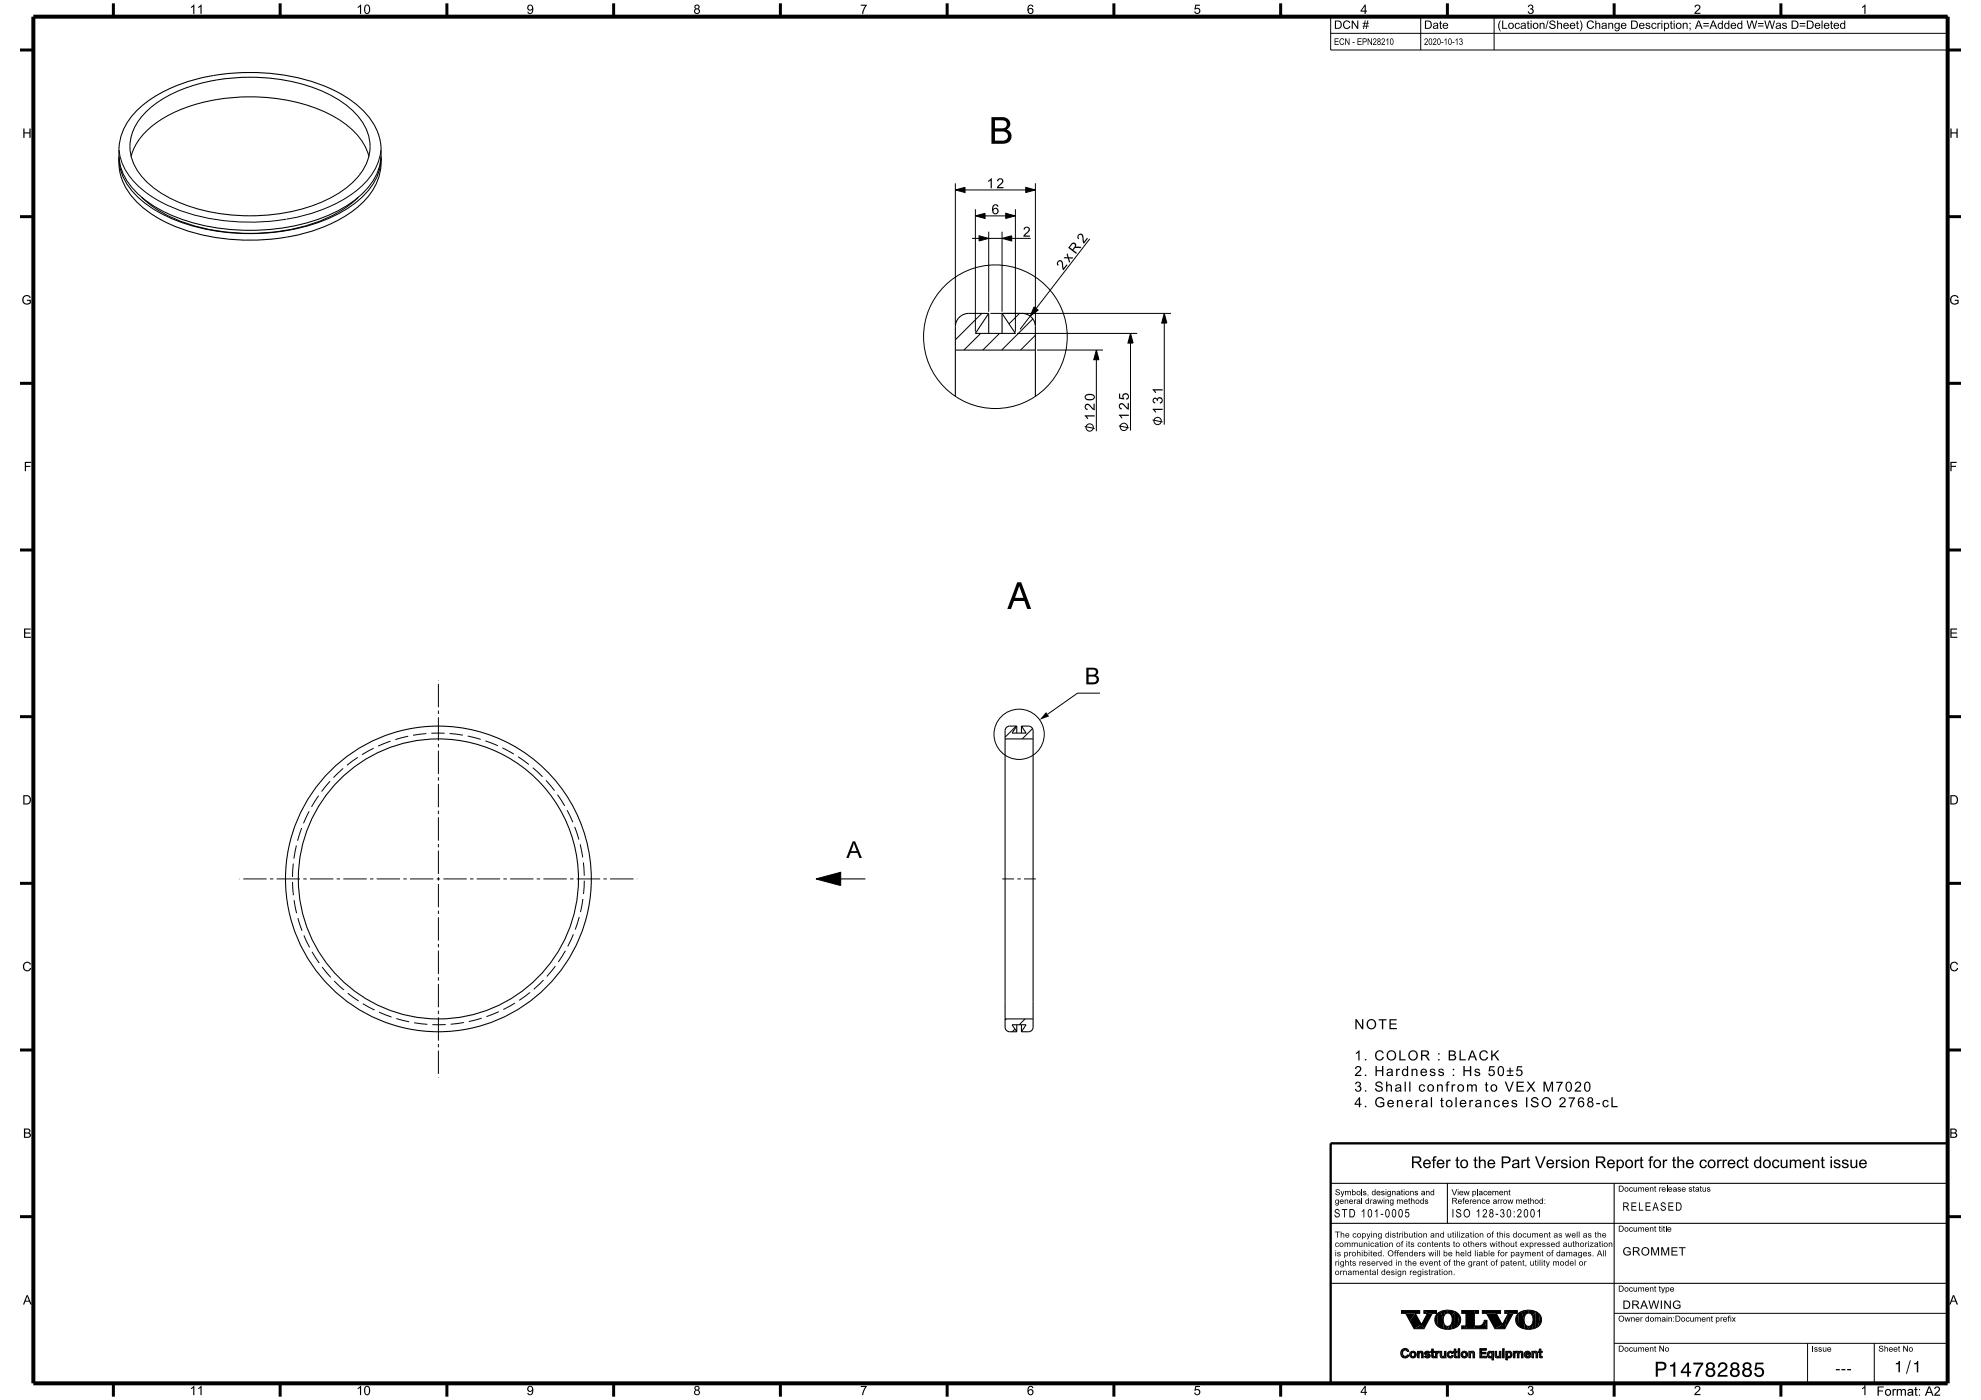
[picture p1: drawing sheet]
<svg xmlns="http://www.w3.org/2000/svg" width="594mm" height="420mm" viewBox="0 0 594 420" stroke-linecap="round" stroke-linejoin="round" font-family="sans-serif">
<g fill="#000">
<path d="M286.5 57l2.9-.8v1.6zM307.6 56.2l2.9 .8-2.9 .8zM293.6 70.7l2.9 .8-2.9 .8zM292.5 64.8l2.9-.8v1.5zM301.6 64l2.9 .8-2.9 .7zM300.5 71.5l2.9-.8v1.6zM310.1 92.1l1.2 .9-2.4 1.9zM349.1 94l.8 2.9h-1.6zM328.7 105l.8 2.9h-1.5zM339 100l.8 2.9h-1.6zM313.7 213.6l.9 1.3-2.9 1zM244.7 263.7l7.4-2v4z"/>
<path d="M421.5 394h2.9l-1.7 2.3zM427 393.2l1 .8h-1zM438.3 397.8v.8zM449.5 395.7l1 1.7zM451.2 393.2l1.1 .8h-1.1zM422.3 405.1l.1 .3zM429 405.4v.3zM429.3 404.7v.7zM429.8 405.4v.3zM430.2 405.4v.3zM432.3 406.7l.2 .7-.3-.1zM434.5 405.4l.4-.1-.2 .5z"/>
<path d="M435.8 405.4v.3zM436.1 404.7v.7zM436.5 405.4v.3zM436.9 405.4v.3zM447.4 405.4v.2zM448.8 406.7l.1 .7-.2-.1zM452 406.4l-.1 1.6zM452 407.2v.8zM452 405.4v.2zM454.2 406.5v.8zM457.1 405.9v.9zM457.6 405.4l.4-.1-.3 .5z"/>
<path d="M458.9 406.1l.1 .4zM461.3 405.4v.3zM461.6 404.7v.7zM462 405.4v.3zM462.4 405.4v.3z"/>
<path d="M420.2 393.2v.8z" fill-rule="evenodd"/>
<path d="M424.4 394l1.8 3.4-2.2 1.2-1.3-2.3z" fill-rule="evenodd"/>
<path d="M420.2 393.2h5.5v.8h-5.5z" fill-rule="evenodd"/>
<path d="M425.9 396.7l.3 .7z" fill-rule="evenodd"/>
<path d="M424 398.6l2.2-1.3 .8 1.3z" fill-rule="evenodd"/>
<path d="M428 394h1.5l-2.5 4.6-.8-1.3z" fill-rule="evenodd"/>
<path d="M431.2 393.9l-.3 3.8a2.6 2.6 0 0 1 .3-3.8z" fill-rule="evenodd"/>
<path d="M427 393.2h3.7v.8h-2.7z" fill-rule="evenodd"/>
<path d="M431.2 393.9l.8-.5 .8 2.5 .1 2.8-1-.3-1-.7z" fill-rule="evenodd"/>
<path d="M432 393.4l.9-.2 .2 1.3-.3 1.4z" fill-rule="evenodd"/>
<path d="M432.8 396.6l1.3 2.2-1.2-.1z" fill-rule="evenodd"/>
<path d="M433.6 397.8h.9l-.4 1z" fill-rule="evenodd"/>
<path d="M432.9 393.2l1.2-.1v.8l-1 .6z" fill-rule="evenodd"/>
<path d="M434.1 393.1l2.1 .3-.9 1.4a1.26 1.26 0 0 0-1.2-.9z" fill-rule="evenodd"/>
<path d="M436.2 393.4l.1 5-1 .3-.2-1.4 .3-1.4-.1-1.1z" fill-rule="evenodd"/>
<path d="M434.5 397.8l.6-.5 .2 1.4-1.2 .1z" fill-rule="evenodd"/>
<path d="M436.2 393.4l1.3 1.1-.5 3.4-.7 .5z" fill-rule="evenodd"/>
<path d="M437.5 394.5a2.6 2.6 0 0 1-.5 3.4z" fill-rule="evenodd"/>
<path d="M438.3 397.8h.9l-.3 .8h-.6z" fill-rule="evenodd"/>
<path d="M439.2 397.8h.4l.1 .8h-.8z" fill-rule="evenodd"/>
<path d="M438.3 393.2h3.7l.1 5.4h-2.4l-.1-4.6h-1.3z" fill-rule="evenodd"/>
<path d="M442 393.2h1.3v.8h-1.2z" fill-rule="evenodd"/>
<path d="M444.5 393.2v.8z" fill-rule="evenodd"/>
<path d="M442.1 397.8a2.45 2.45 0 0 0 2.7-.8l.2-.9 .8 2.5h-3.7z" fill-rule="evenodd"/>
<path d="M445 396.1h.9v2.5z" fill-rule="evenodd"/>
<path d="M445.7 394h2.9l1.9 3.4-2.2 1.2z" fill-rule="evenodd"/>
<path d="M444.5 393.2h5.4v.8h-5.4z" fill-rule="evenodd"/>
<path d="M450.1 396.7l.4 .7z" fill-rule="evenodd"/>
<path d="M452 394.5l-.8 4.1h-2.9l2.2-1.2z" fill-rule="evenodd"/>
<path d="M452.3 394h1.4l-2.5 4.6z" fill-rule="evenodd"/>
<path d="M455.4 393.9l-.3 3.8a2.6 2.6 0 0 1 .3-3.8z" fill-rule="evenodd"/>
<path d="M451.2 393.2h3.8v.8h-2.7z" fill-rule="evenodd"/>
<path d="M455.4 393.9l.8-.5 .8 2.5 .2 2.8-1-.3-1.1-.7z" fill-rule="evenodd"/>
<path d="M456.2 393.4l1-.2 .2 1.3-.4 1.4z" fill-rule="evenodd"/>
<path d="M457.1 396.6l1.3 2.2-1.2-.1z" fill-rule="evenodd"/>
<path d="M457.9 397.8h.8l-.3 1z" fill-rule="evenodd"/>
<path d="M457.2 393.2l1.1-.1 .1 .8-1 .6z" fill-rule="evenodd"/>
<path d="M458.3 393.1l2.2 .3-1 1.4a1.26 1.26 0 0 0-1.1-.9z" fill-rule="evenodd"/>
<path d="M460.5 393.4v5l-1 .3-.2-1.4 .4-1.4-.2-1.1z" fill-rule="evenodd"/>
<path d="M458.7 397.8l.6-.5 .2 1.4-1.1 .1z" fill-rule="evenodd"/>
<path d="M460.5 393.4l1.3 1.1-.5 3.4-.8 .5z" fill-rule="evenodd"/>
<path d="M461.8 394.5a2.6 2.6 0 0 1-.5 3.4z" fill-rule="evenodd"/>
<path d="M420.1 405.3l.3 1.7-.4-1z" fill-rule="evenodd"/>
<path d="M420.4 404.9l.4-.3-.4 2.4-.3-1.7z" fill-rule="evenodd"/>
<path d="M420.8 404.6l.1 .5-.2 .3z" fill-rule="evenodd"/>
<path d="M420.6 406.2l.7 1.2-.9-.4z" fill-rule="evenodd"/>
<path d="M420.9 406.8l.4 .1 .6-.2v.6l-.6 .1z" fill-rule="evenodd"/>
<path d="M420.8 404.6h.9l-.8 .5z" fill-rule="evenodd"/>
<path d="M421.7 404.6l.3 .1v.7l-.7-.4z" fill-rule="evenodd"/>
<path d="M422.1 406.4l.4 .2-.3 .4z" fill-rule="evenodd"/>
<path d="M422 404.7l.3 .7h-.3z" fill-rule="evenodd"/>
<path d="M422 406.4l.2 .6-.3 .3z" fill-rule="evenodd"/>
<path d="M422.3 405.1l.1 .3z" fill-rule="evenodd"/>
<path d="M423 405.6v1.5a1.11 1.11 0 0 1 0-1.5z" fill-rule="evenodd"/>
<path d="M423 405.6l.7-.3-.5 1.1z" fill-rule="evenodd"/>
<path d="M423 405.6l.7 1.8-.7-.3z" fill-rule="evenodd"/>
<path d="M423.4 406.9h.6l.2-.5 .2 .7-.7 .3z" fill-rule="evenodd"/>
<path d="M423.7 405.3l.7 .3-.3 .5-.2-.3h-.5z" fill-rule="evenodd"/>
<path d="M424.4 405.6a1.12 1.12 0 0 1 0 1.5l-.3-1z" fill-rule="evenodd"/>
<path d="M425 405.4v1.9z" fill-rule="evenodd"/>
<path d="M425 405.4l.3 1.9h-.3z" fill-rule="evenodd"/>
<path d="M425.1 405.4h.4v1.9h-.2z" fill-rule="evenodd"/>
<path d="M425.5 405.4v1.9z" fill-rule="evenodd"/>
<path d="M425.5 405.4v1.9z" fill-rule="evenodd"/>
<path d="M425.7 405.5l-.2 1z" fill-rule="evenodd"/>
<path d="M425.7 405.5l.4-.2v.6l-.5 .1z" fill-rule="evenodd"/>
<path d="M426.4 405.4l.3 .4v1.5h-.4z" fill-rule="evenodd"/>
<path d="M426.1 405.3l.3 .1-.1 1.9z" fill-rule="evenodd"/>
<path d="M426.7 406.2v1.1z" fill-rule="evenodd"/>
<path d="M426.7 405.8v1.5z" fill-rule="evenodd"/>
<path d="M427.2 405.7l.1 .7z" fill-rule="evenodd"/>
<path d="M427.1 407l.3-.2-.1 .4z" fill-rule="evenodd"/>
<path d="M427.4 406.8l.6 .6-.7-.2z" fill-rule="evenodd"/>
<path d="M427.2 405.7l.8-.4-.4 .6 .1 .6-.4-.1z" fill-rule="evenodd"/>
<path d="M427.6 406.9l.6 .1 .2-.2 .1 .5-.5 .1z" fill-rule="evenodd"/>
<path d="M427.6 405.9l.4 .2 .1 .5-.4-.1z" fill-rule="evenodd"/>
<path d="M428 405.3v.4l-.3 .1z" fill-rule="evenodd"/>
<path d="M428 405.3l.5 .2v.5l-.5-.3z" fill-rule="evenodd"/>
<path d="M428 406.1l.5 .1v1.1z" fill-rule="evenodd"/>
<path d="M428.5 405.5l.2 .3-.2 .2z" fill-rule="evenodd"/>
<path d="M428.5 406.2l.4 .5-.4 .6z" fill-rule="evenodd"/>
<path d="M428.6 405.6l.2 .2z" fill-rule="evenodd"/>
<path d="M429 405.4h.3v.3z" fill-rule="evenodd"/>
<path d="M429 405.4l.1 .3z" fill-rule="evenodd"/>
<path d="M429.3 404.7v1z" fill-rule="evenodd"/>
<path d="M429.3 404.7l.1 2.5z" fill-rule="evenodd"/>
<path d="M429.3 404.7v2.3z" fill-rule="evenodd"/>
<path d="M429.3 404.7h.4l.1 2.7-.4-.2z" fill-rule="evenodd"/>
<path d="M429.8 406.6v.8z" fill-rule="evenodd"/>
<path d="M429.7 404.7l.1 2.7z" fill-rule="evenodd"/>
<path d="M429.8 405.4l.2 .3h-.2z" fill-rule="evenodd"/>
<path d="M429.8 405.4h.3v.3z" fill-rule="evenodd"/>
<path d="M430.1 405.4l.1 .3z" fill-rule="evenodd"/>
<path d="M429.9 406.9h.3v.4l-.4 .1z" fill-rule="evenodd"/>
<path d="M430.5 405.4v1.9z" fill-rule="evenodd"/>
<path d="M430.5 405.4l.2 1.9h-.2z" fill-rule="evenodd"/>
<path d="M430.5 405.4h.4v1.9h-.2z" fill-rule="evenodd"/>
<path d="M430.9 405.4v1.9z" fill-rule="evenodd"/>
<path d="M430.9 405.4v1.9z" fill-rule="evenodd"/>
<path d="M431 405.5l-.1 1.1z" fill-rule="evenodd"/>
<path d="M431.5 405.4v.4l-.2 .1z" fill-rule="evenodd"/>
<path d="M431 405.5l.5-.1-.6 .9z" fill-rule="evenodd"/>
<path d="M431.8 405.4v1.1z" fill-rule="evenodd"/>
<path d="M431.8 405.4l.2 1.8z" fill-rule="evenodd"/>
<path d="M431.9 405.4h.4l-.1 1.9-.2-.1z" fill-rule="evenodd"/>
<path d="M432.3 405.4l-.1 1.9z" fill-rule="evenodd"/>
<path d="M432.3 406.7l.6 .2 .2-.7v.9l-.2 .2-.4 .1z" fill-rule="evenodd"/>
<path d="M433.1 405.4v1.9z" fill-rule="evenodd"/>
<path d="M433.1 405.4l.3 1.9h-.3z" fill-rule="evenodd"/>
<path d="M433.2 405.4h.3v1.9h-.1z" fill-rule="evenodd"/>
<path d="M433.5 405.4l.1 1.9z" fill-rule="evenodd"/>
<path d="M433.6 405.4v1.9z" fill-rule="evenodd"/>
<path d="M434.2 405.6v1.5a1.12 1.12 0 0 1 0-1.5z" fill-rule="evenodd"/>
<path d="M434.4 406.4l.2 .5 .7-.1-.1 .6-.7-.1z" fill-rule="evenodd"/>
<path d="M434.2 405.6l.3-.2 .2 .4-.3 .6 .1 .9-.3-.2z" fill-rule="evenodd"/>
<path d="M434.9 405.3l.4 .1v.7l-.2-.3h-.4z" fill-rule="evenodd"/>
<path d="M435.4 406.6l.3 .2-.2 .4z" fill-rule="evenodd"/>
<path d="M435.4 406.6l.1 .6-.3 .2z" fill-rule="evenodd"/>
<path d="M435.3 405.4l.4 .5-.4 .2z" fill-rule="evenodd"/>
<path d="M435.6 405.6l.1 .3z" fill-rule="evenodd"/>
<path d="M435.8 405.4h.2v.3z" fill-rule="evenodd"/>
<path d="M435.8 405.4v.3z" fill-rule="evenodd"/>
<path d="M436.1 404.7l-.1 1z" fill-rule="evenodd"/>
<path d="M436.1 404.7v2.5z" fill-rule="evenodd"/>
<path d="M436.1 404.7v2.3z" fill-rule="evenodd"/>
<path d="M436.1 404.7h.4v2.7l-.4-.2z" fill-rule="evenodd"/>
<path d="M436.5 406.6l.1 .8z" fill-rule="evenodd"/>
<path d="M436.5 404.7v2.7z" fill-rule="evenodd"/>
<path d="M436.5 405.4l.2 .3h-.2z" fill-rule="evenodd"/>
<path d="M436.6 405.4h.3v.3z" fill-rule="evenodd"/>
<path d="M436.6 406.9h.3v.4l-.3 .1z" fill-rule="evenodd"/>
<path d="M436.9 405.4v.3z" fill-rule="evenodd"/>
<path d="M437.2 405.4h.5v1.9h-.5z" fill-rule="evenodd"/>
<path d="M438.4 405.6v1.5a1.11 1.11 0 0 1 0-1.5z" fill-rule="evenodd"/>
<path d="M438.4 405.6l.7-.3-.5 1.1z" fill-rule="evenodd"/>
<path d="M438.4 405.6l.7 1.8-.7-.3z" fill-rule="evenodd"/>
<path d="M438.8 406.9h.6l.2-.5 .2 .7-.7 .3z" fill-rule="evenodd"/>
<path d="M439.1 405.3l.7 .3-.3 .5-.2-.3h-.5z" fill-rule="evenodd"/>
<path d="M439.8 405.6a1.12 1.12 0 0 1 0 1.5l-.3-1z" fill-rule="evenodd"/>
<path d="M440.4 405.4v1.9z" fill-rule="evenodd"/>
<path d="M440.4 405.4l.3 1.9h-.3z" fill-rule="evenodd"/>
<path d="M440.5 405.4h.4v1.9h-.2z" fill-rule="evenodd"/>
<path d="M440.9 405.4v1.9z" fill-rule="evenodd"/>
<path d="M440.9 405.4v1.9z" fill-rule="evenodd"/>
<path d="M441.1 405.5l-.2 1z" fill-rule="evenodd"/>
<path d="M441.1 405.5l.4-.2v.6l-.5 .1z" fill-rule="evenodd"/>
<path d="M441.8 405.4l.3 .4v1.5h-.4z" fill-rule="evenodd"/>
<path d="M441.5 405.3l.3 .1-.1 1.9z" fill-rule="evenodd"/>
<path d="M442.1 406.2v1.1z" fill-rule="evenodd"/>
<path d="M442.1 405.8v1.5z" fill-rule="evenodd"/>
<path d="M444.2 405.1v1.8h1.6v.4h-2.1z" fill-rule="evenodd"/>
<path d="M443.7 404.6h2v.5h-1.5l-.5 2.2z" fill-rule="evenodd"/>
<path d="M446.2 405.6l.2-.1-.1 1.8-.3-.9z" fill-rule="evenodd"/>
<path d="M446.5 406.6l.4 .4 .4-.3 .1 .5-.8 .2z" fill-rule="evenodd"/>
<path d="M446.4 405.5l.4-.2 .1 .5-.4 .2 .1 1.4-.3-.1z" fill-rule="evenodd"/>
<path d="M446.8 405.3l.3 .1v.4z" fill-rule="evenodd"/>
<path d="M447.1 405.4l.3 .2-.1 .5-.2-.3z" fill-rule="evenodd"/>
<path d="M447.4 406.4v1.6z" fill-rule="evenodd"/>
<path d="M447.4 405.4v1z" fill-rule="evenodd"/>
<path d="M447.4 405.4l.2 2.6h-.2z" fill-rule="evenodd"/>
<path d="M447.8 405.4v2.6z" fill-rule="evenodd"/>
<path d="M448.3 405.4v1.1z" fill-rule="evenodd"/>
<path d="M448.3 405.4l.1 1.8z" fill-rule="evenodd"/>
<path d="M448.3 405.4h.4v1.9l-.3-.1z" fill-rule="evenodd"/>
<path d="M448.7 405.4v1.9z" fill-rule="evenodd"/>
<path d="M448.8 406.7l.6 .2 .2-.7v.9l-.2 .2-.5 .1z" fill-rule="evenodd"/>
<path d="M449.6 405.4v1.9z" fill-rule="evenodd"/>
<path d="M449.6 405.4l.2 1.9h-.2z" fill-rule="evenodd"/>
<path d="M449.7 405.4h.3v1.9h-.2z" fill-rule="evenodd"/>
<path d="M450 405.4v1.9z" fill-rule="evenodd"/>
<path d="M450 405.4v1.9z" fill-rule="evenodd"/>
<path d="M450.6 405.4h.4v1.9h-.4z" fill-rule="evenodd"/>
<path d="M451.5 405.4v2.6z" fill-rule="evenodd"/>
<path d="M451.6 405.4h.3v2.6h-.3z" fill-rule="evenodd"/>
<path d="M451.9 405.4l.1 .2 .1-.2v.5l-.2 2.1z" fill-rule="evenodd"/>
<path d="M452 407.2v.8z" fill-rule="evenodd"/>
<path d="M452 406.4l.2 .5v.4l-.2-.1v.8z" fill-rule="evenodd"/>
<path d="M452.1 405.4l.4-.1-.4 .6z" fill-rule="evenodd"/>
<path d="M452.2 406.9h.4l.3 .4h-.7z" fill-rule="evenodd"/>
<path d="M452.9 406.4l.2 .7-.2 .2-.3-.4z" fill-rule="evenodd"/>
<path d="M453 405.5l.2 .2a1.23 1.23 0 0 1-.1 1.4l-.2-.7z" fill-rule="evenodd"/>
<path d="M452.5 405.3l.5 .2-.1 .9-.1-.5-.5-.1z" fill-rule="evenodd"/>
<path d="M453.8 405.4v1.9z" fill-rule="evenodd"/>
<path d="M453.8 405.4l.2 1.9h-.2z" fill-rule="evenodd"/>
<path d="M453.9 405.4h.3v1.9h-.2z" fill-rule="evenodd"/>
<path d="M454.2 405.4v1.9z" fill-rule="evenodd"/>
<path d="M454.2 405.6l.2-.1-.2 1.8z" fill-rule="evenodd"/>
<path d="M454.2 405.4v1.9z" fill-rule="evenodd"/>
<path d="M454.4 405.5l.5-.2v.5l-.6 .2z" fill-rule="evenodd"/>
<path d="M455 405.4l.4 .2v1.7h-.4z" fill-rule="evenodd"/>
<path d="M454.9 405.3l.1 .1v1.9z" fill-rule="evenodd"/>
<path d="M455.4 405.6l.2-.1-.2 1.8z" fill-rule="evenodd"/>
<path d="M455.5 406.4l-.1 .9z" fill-rule="evenodd"/>
<path d="M455.5 406.4v.9z" fill-rule="evenodd"/>
<path d="M455.6 405.5l.4-.2v.5l-.4 .2z" fill-rule="evenodd"/>
<path d="M456 405.3l.3 .1-.1 1.9z" fill-rule="evenodd"/>
<path d="M456.7 406.1v1.2z" fill-rule="evenodd"/>
<path d="M456.3 405.4l.4 .4v1.5h-.5z" fill-rule="evenodd"/>
<path d="M457.3 405.6l.3 1.7-.5-.5z" fill-rule="evenodd"/>
<path d="M457.6 406.1l.7 .4h-.8z" fill-rule="evenodd"/>
<path d="M457.7 406.1h.8l.2 .4z" fill-rule="evenodd"/>
<path d="M457.3 405.6l.3-.2v.5a.62 .62 0 0 0 0 .8 .62 .62 0 0 0 .8 .2v.5l-.8-.1z" fill-rule="evenodd"/>
<path d="M458 405.3l.4 .1-.1 .4h-.6z" fill-rule="evenodd"/>
<path d="M458.6 406.7v.6l-.2 .1z" fill-rule="evenodd"/>
<path d="M458.6 406.7l.4 .2-.4 .4z" fill-rule="evenodd"/>
<path d="M458.4 405.4l.4 .3 .2 .8-.5-.4z" fill-rule="evenodd"/>
<path d="M459.3 405.4v1.9z" fill-rule="evenodd"/>
<path d="M459.3 405.4l.3 1.9h-.3z" fill-rule="evenodd"/>
<path d="M459.4 405.4h.4v1.9h-.2z" fill-rule="evenodd"/>
<path d="M459.8 405.4v1.9z" fill-rule="evenodd"/>
<path d="M459.8 405.4v1.9z" fill-rule="evenodd"/>
<path d="M460 405.5l-.2 1z" fill-rule="evenodd"/>
<path d="M460 405.5l.4-.2v.6l-.5 .1z" fill-rule="evenodd"/>
<path d="M460.7 405.4l.3 .4v1.5h-.4z" fill-rule="evenodd"/>
<path d="M460.4 405.3l.3 .1-.1 1.9z" fill-rule="evenodd"/>
<path d="M461 406.2v1.1z" fill-rule="evenodd"/>
<path d="M461 405.8v1.5z" fill-rule="evenodd"/>
<path d="M461.3 405.4h.2v.3z" fill-rule="evenodd"/>
<path d="M461.3 405.4l.1 .3z" fill-rule="evenodd"/>
<path d="M461.6 404.7l-.1 1z" fill-rule="evenodd"/>
<path d="M461.6 404.7l.1 2.5z" fill-rule="evenodd"/>
<path d="M461.6 404.7v2.3z" fill-rule="evenodd"/>
<path d="M461.6 404.7h.4v2.7l-.3-.2z" fill-rule="evenodd"/>
<path d="M462 406.6l.1 .8z" fill-rule="evenodd"/>
<path d="M462 404.7v2.7z" fill-rule="evenodd"/>
<path d="M462 405.4l.2 .3h-.2z" fill-rule="evenodd"/>
<path d="M462.1 405.4h.3v.3z" fill-rule="evenodd"/>
<path d="M462.1 406.9h.3v.4l-.3 .1z" fill-rule="evenodd"/>
<path d="M462.4 405.4v.3z" fill-rule="evenodd"/>
<circle cx="437.5" cy="404.9" r=".29"/>
<circle cx="450.8" cy="404.9" r=".29"/>
</g>
<g fill="none" stroke="#000" stroke-width=".3">
<path d="M399 5h185v10h-185zM399 10h185M426 5v10M448 5v10M35.7 45a18.8 18.8 0 0 0 9 13.4 55.1 55.1 0 0 0 32.7 8.2l8.5-.9M114.2 45a18.9 18.9 0 0 1-9.3 13.7 48.3 48.3 0 0 1-18.9 7M286.5 57l2.9-.8v1.6zM286.5 55v42.5M289.4 57h18.2M307.6 56.2l2.9 .8-2.9 .8zM310.5 55v42.5M291.5 71.5h2.1"/>
<path d="M292.5 64.8l2.9-.8v1.5zM292.5 62.8v36.7M293.6 70.7l2.9 .8-2.9 .8zM295.4 64.8h6.2M296.5 71.5h4M296.5 69.5v24M300.5 71.5l2.9-.8v1.6zM300.5 69.5v24M301.6 64l2.9 .8-2.9 .7zM303.4 71.5h5.6M304.5 62.8v36.7M326.7 71.7l-16 20.9"/>
<path d="M294.4 94l-7.9 7.9M297 94h54.1M305.7 94l-3.1 3.2M308.9 94.9l-3 3.9M309.7 95.7l-9.3 9.3M310.1 92.1l1.2 .9-2.4 1.9zM349.1 96.9v30.5M349.1 94l.8 2.9h-1.6zM294 100l-5 5M299.7 100l-5 5M305 100h36M310.5 100.6l-4.5 4.4"/>
<path d="M311 105h19.7M328.7 107.9v21.4M328.7 105l.8 2.9h-1.5zM339 102.9v26.3M339 100l.8 2.9h-1.6zM325.2 127.9l3 .6M335.5 127.8l3 .6M345.6 126l3 .6M131.5 204.1v.1M131.5 205.2v7M131.5 213.2v1M131.5 215.2v7"/>
<path d="M133.3 220h-4M304.7 217.8l-3.3 3.4M309.6 218.6l-3.1 3.1M329.8 208h-6.7l-9 6.3M95.5 238.7l-2.1 3.4M99 234.4l-2.6 3.1M102.9 230.5l-2.9 2.8M107.3 227.2l-3.3 2.4M112 224.5l-3.5 1.9M117.1 222.3l-3.7 1.5M122.4 220.9l-3.9 1M127.8 220.1l-3.9 .5"/>
<path d="M131.5 223.2v1M131.5 225.2v7M131.5 233.2v1M131.5 235.2v7M134.8 220.1l4 .4M140.3 220.8l3.8 1M145.6 222.3l3.7 1.4M150.7 224.4l3.4 1.8M155.3 227l3.3 2.4M159.7 230.3l3 2.7M163.7 234.1l2.6 3.1M167.2 238.4l2.1 3.4"/>
<path d="M87.9 259.1l-.2 4M88.9 253.7l-.8 3.9M90.5 248.4l-1.3 3.8M92.7 243.4l-1.7 3.6M131.5 243.2v1M131.5 245.2v7M131.5 253.2v1M131.5 255.2v7M170 243.1l1.8 3.6M172.3 248.1l1.3 3.8M174 253.3l.7 3.9M174.9 258.7l.3 4"/>
<path d="M71.9 263.7h.1M73 263.7h7M81 263.7h1M83 263.7h7M87.7 264.6l.3 4M88.2 270.1l.7 3.9M89.3 275.4l1.3 3.8M91 263.7h1M93 263.7h7M101 263.7h1M103 263.7h7M111 263.7h1"/>
<path d="M113 263.7h7M121 263.7h1M123 263.7h7M131 263.7h1M131.5 263.2v1M131.5 265.2v7M131.5 273.2v1M131.5 275.2v7M133 263.7h7M141 263.7h1M143 263.7h7M151 263.7h1"/>
<path d="M153 263.7h7M161 263.7h1M163 263.7h7M171 263.7h1M173 263.7h7M173.7 275.1l-1.2 3.8M174.8 269.7l-.7 3.9M175.2 264.2l-.2 4M181 263.7h1M183 263.7h7M191 263.7h.1M300.5 263.7h3.6"/>
<path d="M305.1 263.7h1M307.1 263.7h3.5M91.1 280.6l1.7 3.6M93.6 285.5l2.1 3.4M96.6 290.1l2.6 3.1M100.2 294.3l2.9 2.7M104.3 298l3.2 2.3M131.5 283.2v1M131.5 285.2v7M131.5 293.2v1M131.5 295.2v7M158.9 297.7l-3.2 2.4"/>
<path d="M163 294l-2.9 2.8M166.5 289.8l-2.5 3.1M169.5 285.2l-2.1 3.4M171.9 280.3l-1.7 3.6M108.8 301.1l3.5 1.9M113.7 303.6l3.7 1.5M118.8 305.6l3.9 .9M124.2 306.8l3.9 .5M131.5 303.2v1M131.5 305.2v7M131.5 313.2v1M131.5 315.2v7"/>
<path d="M133.6 307.4h-4M139.1 306.8l-4 .5M144.4 305.5l-3.8 1M149.6 303.5l-3.7 1.5M154.4 300.9l-3.5 2M301.7 305.7l-.3 .3M304.3 308.7l-.8 .8M307.4 305.7l-1.8 1.7M131.5 323.2v.1M420.2 393.2h5.5v.8h-1.3l1.8 3.4 1.8-3.4h-1v-.8h3.7v.8h-1.2l-2.5 4.6h-3l-2.5-4.6h-1.3zM422 393.2l-.9 .8M425.7 396.5l-1.8 1.9"/>
<path d="M429.1 393.2l-1.3 1.2M431.2 393.9a5 5 0 0 1 6.4 .6 2.73 2.73 0 0 1-2.2 4.2 4.6 4.6 0 0 1-4.9-1.5l-.3-1.3a2.48 2.48 0 0 1 1-2zM433.2 394.4l.9-.5a2.2 2.2 0 0 1 1.4 1.9 2.2 2.2 0 0 1-1.1 2.1h-.3a2.2 2.2 0 0 1-.9-3.5zM438.3 393.2h5v.8h-1.2v3.8l1.9-.1 .6-.5 .4-1.1h.9v2.5h-7.6v-.8h1.3v-3.8h-1.3zM442.1 395v3.6M444.5 393.2h5.4v.8h-1.3l1.9 3.4 1.8-3.4h-1.1v-.8h3.8v.8h-1.3l-2.5 4.6h-2.9l-2.6-4.6h-1.2zM455.5 393.9a5 5 0 0 1 6.3 .6 2.73 2.73 0 0 1-2.1 4.2 4.6 4.6 0 0 1-4.9-1.5l-.3-1.3a2.51 2.51 0 0 1 1-2zM457.4 394.4l1-.5a2.2 2.2 0 0 1 1.4 1.9 2.2 2.2 0 0 1-1.2 2.1h-.3a2.2 2.2 0 0 1-.9-3.5zM484 394h100M420.2 405.1a1.21 1.21 0 0 1 1.2-.6 1.21 1.21 0 0 1 1 .9h-.4a.81 .81 0 0 0-1.1-.3 .81 .81 0 0 0-.3 1.1 .74 .74 0 0 0 .6 .7 .74 .74 0 0 0 .8-.5l.4 .2a1.26 1.26 0 0 1-1.4 .8 1.26 1.26 0 0 1-1-1.4zM425 405.4h.5v.2a.75 .75 0 0 1 1-.1 .75 .75 0 0 1 .2 1v.8h-.4v-1.2a.43 .43 0 0 0-.6-.2 .43 .43 0 0 0-.2 .6v.8h-.5zM427.3 405.6l.9-.2 .6 .4-.3 .2a.4 .4 0 0 0-.5-.3 .4 .4 0 0 0-.3 .3l.1 .1a.85 .85 0 0 1 1 .8 1.04 1.04 0 0 1-1.7 .1l.3-.2a.5 .5 0 0 0 .5 .3 .5 .5 0 0 0 .4-.4l-.6-.2a.56 .56 0 0 1-.5-.3 .56 .56 0 0 1 .1-.6z"/>
<path d="M429.3 404.7h.5v.7h.4v.3h-.4v1.2h.4v.4a.69 .69 0 0 1-.9-.1 .69 .69 0 0 1 0-.9v-.6h-.3v-.3h.3zM430.5 405.4h.4v.3l.6-.3v.4a1.08 1.08 0 0 0-.6 1.5h-.4zM431.8 405.4h.5v1.3l.4 .3 .4-.4v-1.2h.5v1.9h-.5v-.2l-.2 .2a.82 .82 0 0 1-1-.1 .82 .82 0 0 1-.1-1.1zM434.1 405.7a.9 .9 0 0 1 1.6 .2l-.4 .2-.1-.2a.56 .56 0 0 0-.8 .4 .56 .56 0 0 0 .7 .6l.3-.3 .3 .2a.97 .97 0 0 1-1.4 .4 .97 .97 0 0 1-.2-1.5zM436.1 404.7h.4v.7h.4v.3h-.4v1.2h.4v.4a.69 .69 0 0 1-.8-.1 .69 .69 0 0 1 0-.9v-.6h-.3v-.3h.3zM437.2 405.4h.5v1.9h-.5zM440.4 405.4h.5v.2a.75 .75 0 0 1 1-.1 .75 .75 0 0 1 .2 1v.8h-.4v-1.2l-.5-.3-.3 .3v1.2h-.5zM443.7 404.6h2v.5h-1.5v.6h1.4v.4h-1.4v.8h1.6v.4h-2.1zM446.3 405.5l.4-.1 .7 .2v-.2h.4v2.6h-.4v-.8a.98 .98 0 0 1-1.4-.3 .98 .98 0 0 1 .3-1.4zM447.8 405.4v2.6M448.3 405.4h.4l.1 1.3 .3 .3 .5-.4v-1.2h.4v1.9h-.4v-.2l-.2 .2a.82 .82 0 0 1-1-.1 .82 .82 0 0 1-.1-1.1zM450.6 405.4h.4v1.9h-.4z"/>
<path d="M451.5 405.4h.5v.2a.93 .93 0 0 1 1.4 .8 .93 .93 0 0 1-1.4 .8v.8h-.5zM451.6 405.4v2.6M452.1 405.9a.5 .5 0 0 1 .7 .1 .5 .5 0 0 1-.1 .7 .5 .5 0 0 1-.7-.2zM453.8 405.4h.4v.2l.6-.3 .6 .3a.76 .76 0 0 1 1-.1 .76 .76 0 0 1 .3 1v.8h-.5v-1.3l-.3-.2a1.31 1.31 0 0 0-.4 1.5h-.5v-1.3a.45 .45 0 0 0-.7-.1 .45 .45 0 0 0-.1 .6v.8h-.4zM457.3 405.6a.98 .98 0 0 1 1.2-.2 .98 .98 0 0 1 .5 1.1h-1.5a.56 .56 0 0 0 .5 .4 .56 .56 0 0 0 .6-.2l.3 .2a1.04 1.04 0 0 1-1.5 .3 1.04 1.04 0 0 1-.1-1.6zM457.7 405.8h.5l.3 .3h-.9zM459.3 405.4h.5v.2a.75 .75 0 0 1 1-.1 .75 .75 0 0 1 .2 1v.8h-.4v-1.2a.43 .43 0 0 0-.6-.2 .43 .43 0 0 0-.2 .6v.8h-.5zM461.6 404.7h.4v.7h.4v.3h-.4l.1 1.2h.3v.4a.69 .69 0 0 1-.8-.1 .69 .69 0 0 1 0-.9v-.6h-.3v-.3h.3zM484 403h100M542 403v12M559 415.6h.1M559 415h.1"/>
<path d="M562 403v12"/>
<circle cx="298.5" cy="101" r="21.5"/>
<circle cx="326.7" cy="128.2" r="1.1"/>
<circle cx="337" cy="128.1" r="1.1"/>
<circle cx="347.1" cy="126.3" r="1.1"/>
<circle cx="305.6" cy="220.3" r="7.5"/>
<circle cx="423.6" cy="406.4" r="1.02"/>
<circle cx="423.7" cy="406.4" r=".53"/>
<circle cx="437.4" cy="404.9" r=".28"/>
<circle cx="439.1" cy="406.4" r="1.02"/>
<circle cx="439.1" cy="406.4" r=".53"/>
<circle cx="446.9" cy="406.3" r=".52"/>
<circle cx="450.7" cy="404.9" r=".28"/>
</g>
<g fill="#000">
<path d="M258.1 1.4h1.8l-.8 1.7-.3 1.1h-.3l.1-.6 .9-1.9h-1.4zM358.4 1.4h1.4v.3h-1.1l-.2 .8a.93 .93 0 0 1 1.3 .4 .93 .93 0 0 1-.6 1.3 .93 .93 0 0 1-1.1-.8h.3l.2 .4a.62 .62 0 0 0 .9-.2 .62 .62 0 0 0-.2-.8 .62 .62 0 0 0-.8 .1l-.4-.1zM458.3 1.6a.76 .76 0 0 1 1.2-.1 .76 .76 0 0 1-.1 1.2 .88 .88 0 0 1 0 1.5 .88 .88 0 0 1-1.3-.8h.3l.5 .5 .6-.3a.56 .56 0 0 0-.1-.6 .56 .56 0 0 0-.6-.2v-.3a.48 .48 0 0 0 .5-.1 .48 .48 0 0 0 .1-.5l-.5-.3-.4 .5h-.4zM508.3 1.6a.94 .94 0 0 1 1.5 .3 .94 .94 0 0 1-.7 1.4l-.6 .5h1.4v.4h-1.9l.2-.5 1.3-1.4v-.4l-.6-.3-.5 .6h-.3zM558.3 2.1l1.1-.7v2.8h-.4v-2.2l-.7 .4zM44 33.1a39.3 39.3 0 0 1 20.8-9.2l.1 .3a37.8 37.8 0 0 0-21.8 10.3 14.3 14.3 0 0 0-4 9.5h-.3a15.1 15.1 0 0 1 5.2-10.9zM43.7 39.3a39.4 39.4 0 0 1 21.1-9.6l.1 .3a39.2 39.2 0 0 0-20.9 9.5 16 16 0 0 0-4.5 7.4h-.3a16.3 16.3 0 0 1 4.5-7.6zM7 38.6h.4v1.1h1.4v-1.1h.4v2.8h-.4v-1.4h-1.4v1.4h-.4zM35.5 47.4h.3a16.8 16.8 0 0 0 7.3 13 50 50 0 0 0 29.1 9.5 55.2 55.2 0 0 0 33.1-8.3 19.2 19.2 0 0 0 8.7-12.6l.1-1.6h.3a17.1 17.1 0 0 1-7.3 13.2 50.2 50.2 0 0 1-29.3 9.6 55.4 55.4 0 0 1-33.4-8.4 19.5 19.5 0 0 1-8.8-12.8zM35.5 46.4h.3a16.8 16.8 0 0 0 7.3 13.1 50 50 0 0 0 29.1 9.4 55.2 55.2 0 0 0 33.1-8.2 19.2 19.2 0 0 0 8.7-12.7l.1-1.6h.3a17.1 17.1 0 0 1-7.3 13.3 50.2 50.2 0 0 1-29.3 9.5 55.4 55.4 0 0 1-33.4-8.3 19.5 19.5 0 0 1-8.8-12.9zM35.5 46.9h.3v.5h-.3zM38.8 44h.3a15.7 15.7 0 0 0 7.2 12.4 47.8 47.8 0 0 0 28.7 8.2 50.1 50.1 0 0 0 27-7.1 18.1 18.1 0 0 0 8.7-12l.1-1.5h.3a16 16 0 0 1-7.3 12.6 48.1 48.1 0 0 1-28.8 8.3 50.3 50.3 0 0 1-27.3-7.2 18.4 18.4 0 0 1-8.8-12.2z"/>
<path d="M42.3 59.2l.3-.1a42 42 0 0 0 23.7 10.2 56.9 56.9 0 0 0 35.8-6.2l2.8-1.9 2.5-2.1 .2 .1a41.2 41.2 0 0 1-22.3 10.1 58.7 58.7 0 0 1-36.6-5.3l-4.1-2.7zM64.8 29.7a58.9 58.9 0 0 1 32.9 3.9 23.2 23.2 0 0 1 12.6 11.8l.5 1.5h-.4a20.5 20.5 0 0 0-11.1-12.2 57.6 57.6 0 0 0-34.4-4.7zM64.8 23.9a58.5 58.5 0 0 1 33.9 4.2 23.2 23.2 0 0 1 11.6 11.3l.7 3 .1 1.6h-.3a15.7 15.7 0 0 0-7.2-12.5 47.8 47.8 0 0 0-28.6-8.2l-5.1 .2-5 .7zM114.1 46.9h.3v.5h-.3zM584.8 38.6h.4v1.1h1.4v-1.1h.4v2.8h-.4v-1.4h-1.4v1.4h-.4zM307.1 68.3a.96 .96 0 0 1 1.5 0 .96 .96 0 0 1-.3 1.4l-.9 1h1.4v.3h-2l.2-.5 1.4-1.5a.57 .57 0 0 0-.5-.7 .57 .57 0 0 0-.6 .6h-.4zM323.5 70.2a1.06 1.06 0 0 1 1.2 .2 1.06 1.06 0 0 1 .2 1.2l.1 .9 .9-1.2 .3 .3-1.2 1.5-.3-.4-.3-2a.57 .57 0 0 0-.9-.1 .57 .57 0 0 0 .1 .9l-.3 .2a.92 .92 0 0 1 .2-1.5zM7.2 88.8a1.24 1.24 0 0 1 2 .5l-.3 .1a.92 .92 0 0 0-.9-.6 .92 .92 0 0 0-.9 .6 1.12 1.12 0 0 0 .3 1.5 1.12 1.12 0 0 0 1.5-.1v-.5h-.8v-.4h1.2v1.1a1.51 1.51 0 0 1-2.3 0 1.51 1.51 0 0 1 .2-2.2zM585.3 88.8a1.24 1.24 0 0 1 2 .5l-.4 .1a.92 .92 0 0 0-.9-.6 .92 .92 0 0 0-.8 .6 1.12 1.12 0 0 0 .3 1.5 1.12 1.12 0 0 0 1.4-.1v-.5h-.8v-.4h1.2v1.1a1.51 1.51 0 0 1-2.2 0 1.51 1.51 0 0 1 .2-2.2zM7.4 138.6h1.9v.3h-1.5v.9h1.3v.3h-1.3v1.3h-.4zM584.8 138.6h1.9v.3h-1.5v.9h1.3v.3h-1.3v1.3h-.4zM7.2 188.6h2v.3h-1.6v.8h1.5v.4h-1.5v.9h1.7v.4h-2.1z"/>
<path d="M584.8 188.6h2v.3h-1.6v.8h1.5v.4h-1.5v.9h1.7v.4h-2.1zM7.2 288.9a1.21 1.21 0 0 1 2.1 .4h-.4a.83 .83 0 0 0-.8-.5 .83 .83 0 0 0-.8 .6v.5a.93 .93 0 0 0 .3 1 .93 .93 0 0 0 1.1 0l.3-.5 .3 .1a1.34 1.34 0 0 1-1.8 .7 1.34 1.34 0 0 1-.5-1.9zM585.1 288.9a1.21 1.21 0 0 1 2 .4h-.4a.83 .83 0 0 0-.8-.5 .83 .83 0 0 0-.7 .6l-.1 .5a.93 .93 0 0 0 .3 1 .93 .93 0 0 0 1.1 0l.3-.5 .4 .1a1.34 1.34 0 0 1-1.9 .7 1.34 1.34 0 0 1-.5-1.9zM400.5 357a.69 .69 0 0 1 .7-.3 .69 .69 0 0 1 .6 .6h-.3a.33 .33 0 0 0-.4-.3 .33 .33 0 0 0-.2 .4 .63 .63 0 0 1 .7 .3 .63 .63 0 0 1-.1 .8 .74 .74 0 0 1-1.1-.5h.2a.44 .44 0 0 0 .5 .4 .44 .44 0 0 0 .4-.5 .97 .97 0 0 1-1-.9zM402 357.3h.2l.3 1 .4-1h.2l-.6 1.6-.3 .2-.1-.2 .3-.3zM403.3 357.3l.2 .2a.41 .41 0 0 1 .4-.2 .41 .41 0 0 1 .4 .2l.4-.2 .3 .1 .1 1.2h-.2l-.1-1-.2-.1-.3 .2v.9h-.2v-.9l-.3-.2-.2 .1-.1 1h-.2zM408.2 356.8h.2v1.8h-.2zM408.7 357.4l.6-.1 .4 .3-.5-.1-.2 .2a.51 .51 0 0 1 .6 .2 .51 .51 0 0 1-.2 .7l-.7-.2v-.2l.5 .2 .3-.2-.6-.3zM410.1 358.4h.2l-.2 .6zM414.2 357.4l.5-.1 .4 .3-.5-.1-.2 .2a.51 .51 0 0 1 .6 .2 .51 .51 0 0 1-.2 .7l-.6-.2-.1-.2 .6 .2 .3-.2-.6-.3zM417.4 357.3l.2 .2 .7-.2 .2 1.3h-.3v-1l-.2-.1-.3 .2-.1 .9h-.2zM420.2 357l.3-.2v.5h.2l-.2 .2v.7l.2 .4-.4-.1-.1-1h-.2z"/>
<path d="M422.9 357.3l.2 .2 .6-.2 .2 1.3h-.2v-1l-.3-.1-.3 .2v.9h-.2zM424.2 357.4l.6-.1 .4 .3-.5-.1-.3 .2a.51 .51 0 0 1 .6 .2 .51 .51 0 0 1-.2 .7l-.6-.2v-.2l.5 .2 .3-.2-.6-.3zM427.6 357.3l.2 .2 .7-.2 .1 1.3h-.2v-1l-.2-.1-.4 .2v.9h-.2zM435.2 356.8h.3l.6 1.6 .6-1.6h.2l-.7 1.8h-.2zM438.9 357.3h.2l.3 1 .3-1h.2l.2 1 .3-1h.3l-.4 1.3h-.3l-.2-1-.3 1h-.2zM442.9 356.8h.2v1.8h-.2zM445 357.4l.6-.1 .3 .4-.7-.2a.55 .55 0 0 0 .1 .9l.6-.3a.62 .62 0 0 1-.9 .3 .62 .62 0 0 1 0-1zM447.5 357.3l.2 .2a.41 .41 0 0 1 .4-.2 .41 .41 0 0 1 .4 .2l.4-.2 .3 .1 .1 1.2h-.2l-.1-1-.2-.1-.3 .2v.9h-.2v-.9l-.3-.2-.2 .1-.1 1h-.2zM451 357.3l.2 .2 .7-.2 .2 1.3h-.3v-1l-.2-.1-.3 .2-.1 .9h-.2zM452.5 357l.2-.2v.5h.2v.2h-.2v.7l.2 .4-.4-.1v-1h-.2zM488.6 356.4a.55 .55 0 0 1 .6-.2 .55 .55 0 0 1 .4 .4l-.7-.2a.55 .55 0 0 0 .1 .9l.6-.3a.63 .63 0 0 1-.9 .4 .63 .63 0 0 1-.1-1zM489.8 356.2h.3v.9l.2 .2 .3-.2 .1-.9h.2v1.3h-.2v-.2l-.7 .2z"/>
<path d="M491.2 356.2l.2 .2a.41 .41 0 0 1 .4-.2 .41 .41 0 0 1 .4 .2l.4-.2 .3 .1 .1 1.2h-.3v-1l-.2-.1-.3 .2v.9h-.2v-.8l-.3-.3-.2 .2-.1 .9h-.2zM494.7 356.2l.3 .2 .6-.2 .2 1.3h-.2l-.1-1-.2-.1-.3 .2v.9h-.3zM496.2 355.9l.2-.2v.5h.2v.2h-.2v.7l.2 .4-.4-.1v-1h-.2zM497.5 356.2l.2 .2 .5-.2-.4 .3v1h-.3zM499.7 355.7h.3v1.8h-.3zM503.1 356.4l.5-.2 .4 .3-.5-.1-.2 .2a.51 .51 0 0 1 .6 .3 .51 .51 0 0 1-.2 .6l-.6-.2-.1-.2 .6 .2 .3-.2-.7-.3zM506.4 356.4l.6-.2 .4 .3-.5-.1-.3 .2a.51 .51 0 0 1 .6 .3 .51 .51 0 0 1-.2 .6l-.6-.2-.1-.2 .6 .2 .3-.2-.6-.3zM507.7 355.9l.3-.2v.5h.2v.2h-.2v.7l.2 .4-.4-.1-.1-1h-.2zM509.8 355.9l.2-.2v.5h.3v.2h-.3v.7l.3 .4-.4-.1-.1-1h-.1zM510.5 356.2h.2v.9l.3 .2 .3-.2v-.9h.2v1.3h-.2v-.2l-.6 .2zM511.9 356.4l.5-.2 .4 .3-.5-.1-.2 .2a.51 .51 0 0 1 .6 .3 .51 .51 0 0 1-.2 .6l-.6-.2-.1-.2 .6 .2 .2-.2-.6-.3zM403.2 359.9l.2 .1 .7-.1 .2 1.3h-.3v-1l-.2-.2-.3 .3-.1 .9h-.2z"/>
<path d="M406 359.9l.2 .1 .5-.1-.4 .3-.1 1h-.2zM408.2 359.4h.2v1.8h-.2zM410.9 359.9l.2 .1 .5-.1-.5 .3v1h-.2zM412.9 359.9h.2l.3 1 .3-1h.2l.3 1 .3-1h.2l-.4 1.3h-.2l-.3-1-.2 1h-.3zM415.4 359.9l.2 .1 .7-.1 .2 1.3h-.3v-1l-.2-.2-.3 .3-.1 .9h-.2zM418.9 359.9l.2 .2a.42 .42 0 0 1 .4-.3 .42 .42 0 0 1 .3 .3l.5-.3 .3 .2v1.2h-.2v-1l-.2-.2-.3 .2v1h-.2v-.9l-.3-.3-.3 .2v1h-.2zM422.4 359.5l.2-.1v.5h.3v.2h-.3v.7l.3 .4-.4-.1-.1-1h-.1zM423.1 359.4h.2v.6l.5-.2 .3 .3 .1 1.1h-.3v-.9l-.2-.3-.3 .2-.1 1h-.2zM427.3 360l.5-.2 .4 .4-.5-.2-.2 .3a.51 .51 0 0 1 .6 .2 .51 .51 0 0 1-.2 .7l-.6-.3-.1-.1 .6 .2 .2-.2-.6-.3zM438.8 359.4h.4l-.3 .2 .2 .5h-.2v1.1h-.2v-1.1l-.2-.2h.2zM440.7 359.9l.3 .1 .4-.1-.4 .3v1h-.3zM443 359.9l.2 .1 .7-.1 .1 1.3h-.2v-1l-.3-.2-.3 .3v.9h-.2z"/>
<path d="M444.4 360a.55 .55 0 0 1 .6-.2 .55 .55 0 0 1 .4 .5l-.7-.2a.55 .55 0 0 0 .1 .9l.6-.3a.63 .63 0 0 1-.9 .4 .63 .63 0 0 1-.1-1.1zM449.1 359.9l.2 .1 .5-.1-.4 .3v1h-.3zM450 359.9l.2 .1 .4-.1-.4 .3v1h-.2zM452 359.9h.2l.3 1 .3-1h.2l.3 1 .3-1h.2l-.4 1.3h-.3l-.2-1-.3 1h-.2zM454.6 359.9l.3 .2a.42 .42 0 0 1 .3-.3 .42 .42 0 0 1 .4 .3l.4-.3 .4 .2v1.2h-.2v-1l-.3-.2-.3 .2v1h-.2v-.9l-.2-.3-.3 .2v1h-.3zM458.2 359.5l.2-.1v.5h.2v.2h-.2v.7l.2 .4-.4-.1v-1h-.2zM458.9 359.4h.2v.6l.4-.2 .4 .3v1.1h-.2v-.9l-.3-.3-.3 .2v1h-.2zM488.6 368.4a.55 .55 0 0 1 .6-.2 .55 .55 0 0 1 .4 .4l-.7-.2a.55 .55 0 0 0 .1 .9l.6-.2a.63 .63 0 0 1-.9 .3 .63 .63 0 0 1-.1-1zM489.8 368.2h.3v.9l.2 .2 .3-.2 .1-.9h.2v1.3h-.2v-.2l-.7 .2zM491.2 368.2l.2 .2a.41 .41 0 0 1 .4-.2 .41 .41 0 0 1 .4 .2l.4-.2 .3 .2 .1 1.1h-.3v-1l-.2-.1-.3 .2v.9h-.2v-.8l-.3-.3-.2 .2-.1 .9h-.2zM494.7 368.2l.3 .2 .6-.2 .2 1.3h-.2l-.1-1-.2-.1-.3 .2v.9h-.3zM496.2 367.9l.2-.2v.5h.2l-.2 .2v.8l.2 .3-.4-.1v-1h-.2z"/>
<path d="M497.6 367.9l.2-.2v.5h.2l-.2 .2v.8l.2 .3-.4-.1v-1h-.2zM498.8 367.9l.2-.2v.5h.3l-.3 .2v.8l.3 .3-.5-.1v-1h-.2zM499.5 367.7h.2v1.8h-.2zM487.1 395.2h.3l.3 1 .2-1h.2l.3 1 .3-1h.2l-.4 1.3h-.2l-.3-1-.2 1h-.3zM489.1 395.2l.2 .2 .7-.2 .1 1.3h-.2v-1l-.2-.1-.4 .2v.9h-.2zM488.6 386.4l.6-.2 .4 .4-.7-.2a.55 .55 0 0 0 .1 .9l.6-.2a.63 .63 0 0 1-.9 .3 .63 .63 0 0 1-.1-1zM489.8 386.2h.3v.9l.2 .2 .3-.2 .1-.9h.2v1.3h-.2v-.2l-.7 .2zM491.2 386.2l.2 .2a.41 .41 0 0 1 .4-.2 .41 .41 0 0 1 .4 .2l.4-.2 .3 .1 .1 1.2h-.3v-1l-.2-.1-.3 .2v.9h-.2v-.8l-.3-.3-.2 .2-.1 .9h-.2zM491.9 395.2l.2 .2 .5-.2-.4 .3-.1 1h-.2zM494.7 386.2l.3 .2 .6-.2 .2 1.3h-.2l-.1-1-.2-.1-.3 .2v.9h-.3zM496.2 395.2l.2 .2a.41 .41 0 0 1 .4-.2 .41 .41 0 0 1 .4 .2l.4-.2 .3 .1 .1 1.2h-.2l-.1-1-.2-.1-.3 .2v.9h-.2v-.8l-.3-.3-.2 .2-.1 .9h-.2zM496.2 385.9l.2-.2v.5h.2v.2h-.2v.7l.2 .4-.4-.1v-1h-.2z"/>
<path d="M497.6 385.9l.2-.2v.5h.2l-.2 .2v.7l.2 .4-.4-.1v-1h-.2zM498.1 386.2h.2l.4 1 .3-1h.3l-.6 1.6-.3 .2-.2-.2 .3-.3zM500.3 395.2l.2 .2 .7-.2 .1 1.3h-.2v-1l-.3-.1-.3 .2v.9h-.2zM505.7 395.4l.6-.2 .3 .4-.7-.2a.55 .55 0 0 0 .1 .9l.6-.3a.62 .62 0 0 1-.9 .4 .62 .62 0 0 1 0-1zM506.8 395.2h.3v.9l.2 .2 .3-.2 .1-.9h.2v1.3h-.2v-.2l-.7 .2zM508.2 395.2l.2 .2a.41 .41 0 0 1 .4-.2 .41 .41 0 0 1 .4 .2l.4-.2 .3 .1 .1 1.2h-.3v-1l-.2-.1-.3 .2v.9h-.2v-.8l-.3-.3-.2 .2-.1 .9h-.2zM511.7 395.2l.3 .2 .6-.2 .2 1.3h-.2l-.1-1-.2-.1-.3 .2v.9h-.3zM513.2 394.9l.2-.2v.5h.2l-.2 .2v.7l.2 .4-.4-.1v-1h-.2zM515.9 395.2l.2 .2 .5-.2-.4 .3-.1 1h-.2zM518.3 394.7h.5l-.3 .2-.1 .3h.3v.2h-.3v1.1h-.2v-1.1l-.2-.2h.2zM519.3 395.2h.3l.3 .5 .3-.5h.3l-.5 .6 .4 .7h-.2l-.3-.5-.4 .5h-.2l.4-.7zM258.1 415.8h1.8l-.8 1.6-.3 1.1h-.3l.1-.5 .9-1.9h-1.4z"/>
<path d="M358.4 415.8h1.4v.3h-1.1l-.2 .8a.93 .93 0 0 1 1.3 .4 .93 .93 0 0 1-.6 1.3 .93 .93 0 0 1-1.1-.8h.3l.2 .4a.62 .62 0 0 0 .9-.2 .62 .62 0 0 0-.2-.9 .62 .62 0 0 0-.8 .1h-.4zM444.2 405.7h1.4v.4h-1.4zM458.3 416a.76 .76 0 0 1 1.2-.1 .76 .76 0 0 1-.1 1.1 .88 .88 0 0 1 0 1.5 .88 .88 0 0 1-1.3-.7h.3l.5 .5 .6-.3-.1-.7-.6-.1v-.3a.49 .49 0 0 0 .5-.1 .49 .49 0 0 0 .1-.6l-.5-.2-.4 .5h-.4zM488.7 404.4l.6-.2 .3 .4-.7-.2a.55 .55 0 0 0 .1 .9l.6-.3a.62 .62 0 0 1-.9 .4 .62 .62 0 0 1 0-1zM489.8 404.2h.3v.9l.2 .2 .3-.2 .1-.9h.2v1.3h-.2v-.2l-.7 .2zM491.2 404.2l.2 .2a.41 .41 0 0 1 .4-.2 .41 .41 0 0 1 .4 .2l.4-.2 .3 .1 .1 1.2h-.3v-1l-.2-.1-.3 .2v.9h-.2v-.8l-.3-.3-.2 .2-.1 .9h-.2zM494.7 404.2l.3 .2 .6-.2 .2 1.3h-.2l-.1-1-.2-.1-.3 .2v.9h-.3zM496.2 403.9l.2-.2v.5h.2l-.2 .2v.7l.2 .4-.4-.1v-1h-.2zM497.6 403.7h.2l.9 1.4v-1.4h.3v1.8h-.3l-.9-1.4v1.4h-.2zM508.3 416a.94 .94 0 0 1 1.5 .3 .94 .94 0 0 1-.7 1.3l-.6 .6h1.4v.3h-1.9l.2-.4 1.3-1.4v-.4l-.6-.3-.5 .6-.3-.1zM543.4 403.7h.3v1.8h-.3zM544 404.4l.6-.2 .4 .4-.5-.2-.2 .2a.51 .51 0 0 1 .6 .3 .51 .51 0 0 1-.2 .6l-.7-.2v-.2l.5 .2 .3-.2-.6-.3z"/>
<path d="M545.3 404.4l.5-.2 .4 .4-.5-.2-.2 .2a.51 .51 0 0 1 .6 .3 .51 .51 0 0 1-.2 .6l-.6-.2-.1-.2 .6 .2 .3-.2-.6-.3zM546.6 404.2h.2v.9l.3 .2 .3-.2v-.9h.2v1.3h-.2v-.2l-.7 .2zM558.3 416.4l1.1-.7v2.8h-.4v-2.2l-.7 .5zM563 415.9h1.8v.3h-1.4v.9h1.2v.3h-1.2v1.3h-.4zM563.5 403.9a.69 .69 0 0 1 .7-.2 .69 .69 0 0 1 .5 .5h-.2a.33 .33 0 0 0-.5-.3 .33 .33 0 0 0-.2 .5 .63 .63 0 0 1 .8 .3 .63 .63 0 0 1-.2 .8 .74 .74 0 0 1-1.1-.6h.3a.44 .44 0 0 0 .4 .4 .44 .44 0 0 0 .5-.4 .97 .97 0 0 1-1-1zM565.1 403.7h.2v.7l.4-.2 .4 .2v1.1h-.2v-.8l-.3-.3-.3 .2v.9h-.2zM567.5 416.7h.3v.3l.2-.3 .5 .1-.1 .3-.2-.1-.3 .2-.1 1.5h-.3zM568.7 416.7h.4v.3l.6-.3 .5 .3 .2-.2a.64 .64 0 0 1 .7-.1 .64 .64 0 0 1 .4 .6v1.4h-.4v-1.4l-.3-.3-.5 .3v1.4h-.4v-1.3a.46 .46 0 0 0-.6-.4 .46 .46 0 0 0-.2 .7v1h-.4zM568.5 408.9a.74 .74 0 0 0 .9-.6h.3v3.4h-.5v-2.4h-.7zM569.3 403.9l.2-.2v.5h.2l-.2 .2v.7l.3 .4-.5-.1v-1h-.2zM570.7 403.7h.2l.9 1.4v-1.4h.3v1.8h-.3l-.9-1.4v1.4h-.2zM572.7 408.1h.3l-1.2 4h-.3z"/>
<path d="M574 408.9a.74 .74 0 0 0 .9-.6h.3v3.4h-.5v-2.4h-.7zM574.3 416.2l.3-.2v.7h.4v.3h-.4v1.2l.4 .5-.4 .1-.3-.3v-1.5h-.3v-.3h.3zM580.2 416.1a.91 .91 0 0 1 1.4 .2 .91 .91 0 0 1-.4 1.3l-.8 .8h1.4v.3h-1.9l.4-.7 .8-.8a.53 .53 0 0 0 0-.9 .53 .53 0 0 0-.8 .4h-.3z"/>
<path d="M57.2 2.1l1.1-.7v2.8h-.4v-2.2l-.7 .4zM59.4 2.1l1.1-.7v2.8h-.4v-2.2l-.7 .4z"/>
<path d="M107.3 2.1l1-.7v2.8h-.4v-2.2l-.6 .4zM109.4 1.7a.85 .85 0 0 1 1-.3 .85 .85 0 0 1 .5 .8 1.58 1.58 0 0 1-.6 2h-.4a1.93 1.93 0 0 1-.5-2.5zM109.8 1.7a1.65 1.65 0 0 0 .3 2.2 1.5 1.5 0 0 0 0-2.3z"/>
<path d="M158.2 1.7a1.03 1.03 0 0 1 1.4-.1 1.03 1.03 0 0 1 .3 1.3 .95 .95 0 0 1-.5 1.3 .95 .95 0 0 1-1.3-.7h.4a.63 .63 0 0 0 .8 .3 .63 .63 0 0 0 .3-.9 .84 .84 0 0 1-1.1 .2 .84 .84 0 0 1-.4-1zM158.3 2.3a.61 .61 0 0 0 1.2 0 .61 .61 0 0 0-1.2 0z"/>
<path d="M208.5 1.5a.73 .73 0 0 1 1.1 .1 .73 .73 0 0 1-.2 1.1 .83 .83 0 0 1 .2 1.2 .83 .83 0 0 1-1.2 0 .83 .83 0 0 1 .2-1.2l-.1-.1a.65 .65 0 0 1 0-1.1zM208.5 2.1a.45 .45 0 0 0 .9 0 .45 .45 0 0 0-.9 0zM208.4 3.4a.6 .6 0 0 0 1.2 0 .6 .6 0 0 0-1.2 0z"/>
<path d="M308.5 1.5a.81 .81 0 0 1 .8-.1 .81 .81 0 0 1 .6 .7h-.4l-.4-.5a.86 .86 0 0 0-.7 1.1 .92 .92 0 0 1 1.3 0 .92 .92 0 0 1-.1 1.4 .92 .92 0 0 1-1.3-.2l-.2-1.4zM308.5 3.3a.61 .61 0 0 0 1.2 0 .61 .61 0 0 0-1.2 0z"/>
<path d="M400.2 11.5h1.2v.2h-1v.6h.9v.3h-.9v.7h1v.2h-1.2zM401.9 11.7l.6-.2 .6 .5-.3 .1-.3-.4a.82 .82 0 0 0-.6 .8 .82 .82 0 0 0 .5 .8l.5-.5 .2 .1-.3 .4a.68 .68 0 0 1-1.1-.3l-.1-.6zM403.4 11.5h.2l.8 1.6v-1.6h.2v2h-.2l-.8-1.6v1.6h-.2zM405.5 12.6h.7v.3h-.7zM407.1 11.5h1.1v.2h-.9v.6h.9v.3h-.9v.7h1v.2h-1.2zM408.6 11.5l1 .1a.61 .61 0 0 1 .2 .6 .61 .61 0 0 1-.6 .5h-.4v.8h-.2zM408.8 11.7v.7h.7v-.6zM410.1 11.5h.2l.9 1.6v-1.6h.2v2h-.2l-.9-1.6v1.6h-.2zM411.8 11.6l.3-.1a.74 .74 0 0 1 .7 .7 .74 .74 0 0 1-.6 .8l-.3 .3h.8v.2h-1.1l.9-1.4-.3-.4-.5 .4zM413.2 11.6l.3-.1a.5 .5 0 0 1 .4 .4 .5 .5 0 0 1-.2 .5 .58 .58 0 0 1 .2 .9 .58 .58 0 0 1-.9 0 .58 .58 0 0 1 .3-.9l-.3-.2zM413.2 12a.3 .3 0 0 0 .6 0 .3 .3 0 0 0-.6 0zM413.3 12.6v.6h.4v-.6zM414.4 11.6l.5-.1a1.1 1.1 0 0 1-.4 1.8h.8v.2h-1.1l.9-1.5-.3-.3-.6 .4zM416.1 11.5l.2 2h-.2v-1.6l-.5 .3zM417.1 11.6l.2-.1a1.28 1.28 0 0 1 0 2 1.37 1.37 0 0 1-.2-1.9zM417.2 11.7a1.11 1.11 0 0 0 .2 1.6l.2-1.3z"/>
<path d="M400.3 6.2h.8a1.25 1.25 0 0 1 1.2 1.2 1.25 1.25 0 0 1-1.1 1.3h-.9zM400.6 6.5v1.9h.5a.96 .96 0 0 0 .9-1 .96 .96 0 0 0-.8-.9zM403 6.5a1.08 1.08 0 0 1 1.9 .3h-.4a.89 .89 0 0 0-1.3-.1 .89 .89 0 0 0-.1 1.2 .76 .76 0 0 0 .8 .5 .76 .76 0 0 0 .7-.6l.3 .1a1.19 1.19 0 0 1-1.7 .7 1.19 1.19 0 0 1-.4-1.8zM405.3 6.2h.3l1.4 1.9v-1.9h.3v2.5h-.4l-1.3-2v2h-.3zM409.2 6.1h.3l-.2 .8h.6l.1-.8h.3l-.2 .8h.3v.2h-.3l-.1 .6h.4v.3h-.5l-.1 .7h-.3l.2-.7h-.6l-.1 .7h-.3l.2-.7h-.3v-.3h.3l.1-.6h-.4v-.2h.5zM409.3 7.1l-.1 .6h.5l.1-.6z"/>
<path d="M409.2 1.4h.3v1.8h.4v.3h-.4v.7h-.3v-.7h-1.2v-.3zM409.2 1.9l-.9 1.3h.9z"/>
<path d="M427.3 6.2h.8a1.25 1.25 0 0 1 1.2 1.2 1.25 1.25 0 0 1-1.1 1.3h-.9zM427.6 6.5v1.9h.5a.96 .96 0 0 0 .9-1 .96 .96 0 0 0-.8-.9zM429.9 7a.81 .81 0 0 1 1.1-.1 .81 .81 0 0 1 .2 1l.1 .8h-.3l-.1-.3a.71 .71 0 0 1-.7 .3 .71 .71 0 0 1-.5-.7l.2-.2 1-.3a.46 .46 0 0 0-.4-.5 .46 .46 0 0 0-.5 .4h-.3zM430 8v.3l.6 .1 .3-.6zM431.8 6.4l.3-.2v.7h.3v.2h-.3v1.1l.3 .5-.6-.3v-1.3h-.3zM432.9 7a.85 .85 0 0 1 1-.1 .85 .85 0 0 1 .3 .9h-1.3l.3 .6h.5l.2-.3 .3 .1a.85 .85 0 0 1-.9 .5 .85 .85 0 0 1-.7-.7v-.6zM433 7.2l-.1 .4h1l-.4-.5z"/>
<path d="M427.3 11.6l.5-.1a1.1 1.1 0 0 1-.5 1.8h.9v.2h-1.1l.8-1.4-.3-.4-.5 .4zM428.7 11.6l.2-.1a1.28 1.28 0 0 1 0 2 1.37 1.37 0 0 1-.2-1.9zM428.8 11.7a1.11 1.11 0 0 0 .2 1.6l.2-1.3zM429.8 11.6l.3-.1a.74 .74 0 0 1 .6 .7 .74 .74 0 0 1-.6 .8l-.2 .3h.8v.2h-1.1l.9-1.4-.3-.4-.5 .4zM431.2 11.6l.3-.1a1.27 1.27 0 0 1 0 2 1.37 1.37 0 0 1-.3-1.9zM431.4 11.7a1.1 1.1 0 0 0 .2 1.6l.1-1.3zM432.2 12.6h.6v.3h-.6zM433.6 11.5l.1 2h-.2v-1.6l-.4 .3zM434.5 11.6l.3-.1a1.28 1.28 0 0 1 0 2 1.37 1.37 0 0 1-.3-1.9zM434.7 11.7a1.12 1.12 0 0 0 .2 1.6l.1-1.3zM435.5 12.6h.6v.3h-.6zM436.9 11.5l.1 2h-.2v-1.6l-.4 .3zM437.7 11.7a.49 .49 0 0 1 .7 0 .49 .49 0 0 1-.1 .7 .55 .55 0 0 1 .1 1 .55 .55 0 0 1-.9-.4l.6 .3 .3-.4-.1-.2-.4-.2 .4-.3v-.4l-.4-.1-.1 .3h-.2z"/>
<path d="M449.8 6.1h.2a2.88 2.88 0 0 0 0 3.3 2.19 2.19 0 0 1-.2-3.3zM450.4 6.2h.4v2.2h1.2v.3h-1.6zM452.2 7.7a.91 .91 0 0 1 1.8 0 .91 .91 0 0 1-1.8 0zM452.7 7.3a.73 .73 0 0 0 .5 1.1l.3-.2a.74 .74 0 0 0-.6-1.1zM454.4 7.1a.75 .75 0 0 1 .8-.3 .75 .75 0 0 1 .5 .6h-.3l-.2-.3a.63 .63 0 0 0-.7 .7 .63 .63 0 0 0 .8 .5l.2-.3 .3 .1a.79 .79 0 0 1-.8 .6 .79 .79 0 0 1-.8-.6zM456.2 7a.81 .81 0 0 1 1-.1 .81 .81 0 0 1 .3 1l.1 .8h-.3l-.1-.3-.8 .3-.5-.4 .4-.6 .9-.2v-.2a.49 .49 0 0 0-.5-.2 .49 .49 0 0 0-.4 .3h-.3zM456.3 8v.3l.5 .1 .4-.6zM458 6.4l.3-.2v.7h.3v.2h-.3v1.1l.4 .5-.7-.3v-1.3h-.2zM458.9 6.2h.3v.3h-.3zM458.9 6.9h.3v1.8h-.3zM459.6 7.7a.91 .91 0 0 1 1.8 0 .91 .91 0 0 1-1.8 0zM460.1 7.3a.73 .73 0 0 0-.1 .7 .73 .73 0 0 0 .6 .4l.4-.6-.1-.5-.3-.2zM461.7 6.9l.3 .2a.65 .65 0 0 1 .7-.3 .65 .65 0 0 1 .4 .7v1.2h-.3v-1.1l-.3-.5-.5 .2v1.4h-.3zM464.1 6.1h.2l-.7 2.6h-.2zM464.9 6.3a.92 .92 0 0 1 1.5 .6h-.3a.56 .56 0 0 0-.6-.5 .56 .56 0 0 0-.5 .6l.2 .1a.84 .84 0 0 1 1.1 .5 .84 .84 0 0 1-.4 1.1 .96 .96 0 0 1-1.4-.8l.3-.1a.64 .64 0 0 0 .7 .6 .64 .64 0 0 0 .6-.6l-1.3-.6-.2-.3zM466.9 6.2h.3v.8a.65 .65 0 0 1 .8-.1 .65 .65 0 0 1 .4 .6v1.2h-.3v-1.2l-.3-.4-.5 .2-.1 1.4h-.3zM469.1 7a.85 .85 0 0 1 .9-.1 .85 .85 0 0 1 .4 .9h-1.3l.3 .6h.5l.2-.3 .3 .1a.85 .85 0 0 1-.9 .5 .85 .85 0 0 1-.7-.7v-.6zM469.2 7.2l-.1 .4h1l-.4-.5zM471 7a.85 .85 0 0 1 1-.1 .85 .85 0 0 1 .3 .9h-1.3l.3 .6h.5l.2-.3 .3 .1a.85 .85 0 0 1-.8 .5 .85 .85 0 0 1-.8-.7v-.6zM471.1 7.2l-.1 .4h1l-.3-.5zM472.8 6.4l.3-.2v.7h.3v.2h-.3v1.1l.3 .5-.6-.3v-1.3h-.2zM473.7 6.1a2.04 2.04 0 0 1 0 3.3 2.88 2.88 0 0 0 0-3.3zM476.1 6.5a1.08 1.08 0 0 1 1.8 .3l-.3 .1a.78 .78 0 0 0-.9-.5 .78 .78 0 0 0-.6 .9 .89 .89 0 0 0 1 1.1l.6-.6 .3 .1a1.2 1.2 0 0 1-1.7 .7 1.2 1.2 0 0 1-.4-1.8zM478.3 6.2h.4v.8a.65 .65 0 0 1 .7-.1 .65 .65 0 0 1 .4 .6v1.2h-.3v-1.2a.44 .44 0 0 0-.5-.4 .44 .44 0 0 0-.3 .6v1h-.4zM480.5 7a.81 .81 0 0 1 1-.1 .81 .81 0 0 1 .3 1l.1 .8h-.4v-.3a.7 .7 0 0 1-.8 .3 .7 .7 0 0 1-.5-.7l.2-.2 1-.3a.46 .46 0 0 0-.4-.5 .46 .46 0 0 0-.5 .4h-.3zM480.6 8a.43 .43 0 0 0 .5 .4 .43 .43 0 0 0 .3-.6zM482.2 6.9l.4 .2a.65 .65 0 0 1 .7-.3 .65 .65 0 0 1 .4 .7v1.2h-.3v-1.1l-.3-.5-.5 .2-.1 1.4h-.3zM484.4 6.9l.6-.1 .4 .3v-.2h.3l-.1 2a.78 .78 0 0 1-.8 .5 .78 .78 0 0 1-.7-.6l1 .3 .2-.7a.88 .88 0 0 1-1.2-.2 .88 .88 0 0 1 .3-1.3zM484.5 7.2a.71 .71 0 0 0 .5 1.2l.4-.6-.1-.5-.3-.2zM486.4 7a.85 .85 0 0 1 .9-.1 .85 .85 0 0 1 .4 .9h-1.4l.3 .6h.6l.2-.3 .3 .1a.85 .85 0 0 1-.9 .5 .85 .85 0 0 1-.8-.7l.1-.6zM486.5 7.2l-.1 .4h1l-.4-.5zM489.1 6.2h.8a1.25 1.25 0 0 1 1.2 1.2 1.25 1.25 0 0 1-1.1 1.3h-.9zM489.4 6.5v1.9h.5a.96 .96 0 0 0 .9-1 .96 .96 0 0 0-.8-.9zM491.8 7a.85 .85 0 0 1 1-.1 .85 .85 0 0 1 .3 .9h-1.3l.1 .4 .4 .3 .5-.4h.3a.85 .85 0 0 1-.8 .6 .85 .85 0 0 1-.8-.7v-.6zM491.9 7.2l-.1 .4h1l-.4-.5zM493.6 6.9a.71 .71 0 0 1 1.2 .4l-.7-.2-.4 .1 .6 .4a.53 .53 0 0 1 .6 .5 .53 .53 0 0 1-.4 .5 .74 .74 0 0 1-1.1-.5l1 .3 .2-.3-.4-.2a.61 .61 0 0 1-.8-.7zM495.4 7.1a.75 .75 0 0 1 .7-.3 .75 .75 0 0 1 .6 .6h-.3l-.2-.3a.63 .63 0 0 0-.7 .7 .63 .63 0 0 0 .8 .5l.1-.3 .3 .1a.79 .79 0 0 1-.8 .6 .79 .79 0 0 1-.7-.6zM497 6.9h.3v.2l.2-.2h.5l-.1 .3-.3-.1-.3 .3v1.3h-.3zM498.2 6.2h.3v.3h-.3zM498.2 6.9h.3v1.8h-.3zM498.9 6.9h.3v.2a.83 .83 0 0 1 1.3 .7 .83 .83 0 0 1-1.3 .7v.9h-.3zM499.3 7.3a.73 .73 0 0 0 .6 1.1l.3-.6-.1-.5-.2-.2zM500.9 6.4l.3-.2v.7h.3v.2h-.3v1.1l.4 .5-.7-.3v-1.3h-.2zM501.8 6.2h.4v.3h-.4zM501.8 6.9h.4v1.8h-.4zM502.5 7.7a.91 .91 0 0 1 1.8 0 .91 .91 0 0 1-1.8 0zM503 7.3a.73 .73 0 0 0 .5 1.1l.3-.2a.74 .74 0 0 0-.6-1.1zM504.6 6.9l.3 .2a.65 .65 0 0 1 .7-.3 .65 .65 0 0 1 .4 .7v1.2h-.3v-1.1l-.3-.5-.5 .2v1.4h-.3zM506.6 6.9h.3v.3h-.3zM506.6 8.3h.3v.6l-.3 .3zM509.2 6.2h.3l1 2.5h-.3l-.3-.8h-1.1l-.2 .8h-.4zM509.3 6.4l-.4 1.2h.9zM510.7 6.9h1.7v.3h-1.7zM510.7 7.7h1.7v.3h-1.7zM513.5 6.2h.4l1 2.5h-.4l-.3-.8h-1l-.3 .8h-.3zM513.7 6.4l-.4 1.2h.8zM515.2 7.1a.67 .67 0 0 1 1.1 0v-.9h.3v2.5h-.3v-.3a.86 .86 0 0 1-1.1-.1 .86 .86 0 0 1 0-1.2zM515.5 7.2a.75 .75 0 0 0 .5 1.2l.3-.6-.1-.5-.2-.2zM517.1 7.1a.67 .67 0 0 1 1.1 0v-.9h.3v2.5h-.2v-.3a.86 .86 0 0 1-1.2-.1 .86 .86 0 0 1 0-1.2zM517.4 7.2a.74 .74 0 0 0 .5 1.2l.4-.6-.1-.5-.3-.2zM519.3 7a.85 .85 0 0 1 .9-.1 .85 .85 0 0 1 .4 .9h-1.4l.4 .6h.5l.2-.3 .3 .1a.85 .85 0 0 1-.9 .5 .85 .85 0 0 1-.8-.7l.1-.6zM519.4 7.2l-.1 .4h1l-.4-.5zM521 7.1a.67 .67 0 0 1 1.1 0v-.9h.3v2.5h-.3v-.3a.86 .86 0 0 1-1.1-.1 .86 .86 0 0 1 0-1.2zM521.3 7.2a.74 .74 0 0 0 .5 1.2l.3-.6v-.5l-.3-.2zM523.7 6.2h.3l.5 2.1 .6-2.1h.4l.6 2.1 .5-2.1h.3l-.7 2.5h-.3l-.6-2.2-.6 2.2h-.3zM527.1 6.9h1.7v.3h-1.7zM527.1 7.7h1.7v.3h-1.7zM529 6.2h.4l.5 2.1 .5-2.1h.4l.6 2.1 .5-2.1h.3l-.6 2.5h-.4l-.6-2.2-.6 2.2h-.3zM532.7 7a.81 .81 0 0 1 1-.1 .81 .81 0 0 1 .3 1l.1 .8h-.3l-.1-.3-.9 .3-.4-.4 .4-.6 .9-.2v-.2a.49 .49 0 0 0-.5-.2 .49 .49 0 0 0-.4 .3h-.3zM532.8 8v.3l.5 .1 .4-.6zM534.6 6.9a.71 .71 0 0 1 1.2 .4l-.7-.2-.4 .1 .6 .4a.53 .53 0 0 1 .5 .5 .53 .53 0 0 1-.4 .5 .74 .74 0 0 1-1.1-.5l1.1 .3 .1-.3-.3-.2a.64 .64 0 0 1-.8-.7zM537.2 6.2h.9a1.25 1.25 0 0 1 1.2 1.2 1.25 1.25 0 0 1-1.1 1.3h-1zM537.5 6.5v1.9h.6a.96 .96 0 0 0 .9-1 .96 .96 0 0 0-.9-.9zM539.7 6.9h1.6v.3h-1.6zM539.7 7.7h1.6v.3h-1.6zM541.8 6.2h.8a1.25 1.25 0 0 1 1.2 1.2 1.25 1.25 0 0 1-1.1 1.3h-.9zM542.1 6.5v1.9h.5a.96 .96 0 0 0 .9-1 .96 .96 0 0 0-.8-.9zM544.5 7a.85 .85 0 0 1 1-.1 .85 .85 0 0 1 .3 .9h-1.3l.3 .6h.5l.2-.3 .3 .1a.85 .85 0 0 1-.9 .5 .85 .85 0 0 1-.7-.7v-.6zM544.6 7.2l-.1 .4h1l-.4-.5zM546.2 6.2h.3v2.5h-.3zM547.2 7a.85 .85 0 0 1 1-.1 .85 .85 0 0 1 .3 .9h-1.3l.3 .6h.5l.2-.3 .3 .1a.85 .85 0 0 1-.9 .5 .85 .85 0 0 1-.7-.7v-.6zM547.3 7.2l-.1 .4h1l-.3-.5zM549 6.4l.3-.2v.7h.3v.2h-.3v1.1l.3 .5-.6-.3v-1.3h-.3zM550.1 7a.85 .85 0 0 1 1-.1 .85 .85 0 0 1 .4 .9h-1.4l.1 .4 .5 .3 .4-.4h.3a.85 .85 0 0 1-.8 .6 .85 .85 0 0 1-.8-.7v-.6zM550.3 7.2l-.2 .4h1l-.3-.5zM551.9 7.1a.67 .67 0 0 1 1.1 0v-.9h.3v2.5h-.3v-.3a.86 .86 0 0 1-1.2-.1 .86 .86 0 0 1 .1-1.2zM552.2 7.2a.75 .75 0 0 0 .5 1.2l.3-.6-.1-.5-.2-.2z"/>
<path d="M297.3 35.1h3a2.03 2.03 0 0 1 2.5 1.2 2.03 2.03 0 0 1-1 2.6 2.23 2.23 0 0 1 1.4 2.7 2.23 2.23 0 0 1-2.7 1.5h-3.2zM298.3 36.1v2.4h1.8a1.31 1.31 0 0 0 1.8-1.2 1.31 1.31 0 0 0-1.8-1.2zM298.3 39.4v2.8h2a1.47 1.47 0 0 0 1.9-1.5 1.47 1.47 0 0 0-2-1.3z"/>
<path d="M296.3 54.2l1.1-.7v3h-.4v-2.4l-.7 .5zM299.2 53.8a.96 .96 0 0 1 1.5-.1 .96 .96 0 0 1-.3 1.5l-1 .9h1.5v.4h-2l.1-.5 1.4-1.5a.57 .57 0 0 0-.4-.7 .57 .57 0 0 0-.7 .6l-.3-.1z"/>
<path d="M297.9 61.4a.87 .87 0 0 1 1.5 .6h-.4l-.4-.5a.93 .93 0 0 0-.8 1.2 .95 .95 0 0 1 1.6 .5 .95 .95 0 0 1-1.3 1 2.04 2.04 0 0 1-.2-2.8zM297.9 63.4a.65 .65 0 0 0 1.3 0 .65 .65 0 0 0-1.3 0z"/>
<path d="M317.4 78.2a1.06 1.06 0 0 1 1.2 .2 1.06 1.06 0 0 1 .2 1.2l.1 .9 .9-1.2 .3 .2-1.2 1.6-.3-.4-.3-2a.57 .57 0 0 0-.9-.1 .57 .57 0 0 0 .1 .9l-.3 .2a.93 .93 0 0 1 .2-1.5zM320.1 76l.3 1.2h1.4l-.2 .4-1.1-.1 .4 1-.3 .4-.4-1.4h-1.3l.3-.4 .9 .1-.3-.9z"/>
<path d="M321.4 72.9a.82 .82 0 0 1 1.1 .1 .82 .82 0 0 1 0 1.1h1.8l-.3 .4-1.1-.1a.95 .95 0 0 0-1 .6l1 .8-.2 .4-2.4-1.9zM321.4 73.5l-.6 .7 .8 .6 .7-1.3-.4-.3z"/>
<path d="M325.2 124.6h3v.4h-2.3l.4 .7h-.3zM325.5 121.4l.7-.3 .4 .2 1.3 1.3v-1.5h.3v2l-.4-.2-1.5-1.4a.57 .57 0 0 0-.8 .5 .57 .57 0 0 0 .6 .6l-.1 .4a.98 .98 0 0 1-.5-1.6zM325.6 118.4l.5-.2a1.97 1.97 0 0 1 2.2 .7v.4a1.94 1.94 0 0 1-3 .2v-.7zM325.8 118.7l-.3 .5a1.75 1.75 0 0 0 2.5 0l-.2-.5-.4-.1z"/>
<path d="M335.5 124.4h3v.4h-2.4l.5 .7h-.4zM335.7 121.2a1.15 1.15 0 0 1 1.8 .6l.6 .6v-1.5h.4v2l-.5-.2-1.5-1.4a.57 .57 0 0 0-.7 .5 .57 .57 0 0 0 .5 .7v.3a.98 .98 0 0 1-.6-1.6zM335.5 118.1h.4v1.2l.8 .1a.99 .99 0 0 1 .5-1.4 .99 .99 0 0 1 1.3 .7 .99 .99 0 0 1-.8 1.2v-.4l.4-.2a.67 .67 0 0 0-.2-.9 .67 .67 0 0 0-.9 .2 .67 .67 0 0 0 .1 .9v.4l-1.6-.3z"/>
<path d="M345.6 122.6h3v.4h-2.3l.4 .7h-.4zM345.9 119.4l.7-.1 .4 .4a.94 .94 0 0 1 1.6 0 .94 .94 0 0 1-.8 1.4v-.4l.5-.3a.6 .6 0 0 0-.3-.8 .6 .6 0 0 0-.8 .2v.6l-.3-.1a.53 .53 0 0 0-.8-.6l-.2 .5 .5 .5v.3a.91 .91 0 0 1-.8-.6 .91 .91 0 0 1 .3-1zM345.6 116.8h3v.3h-2.3l.4 .8h-.4z"/>
<path d="M305 174.7l-3 8h1.2l.8-2.4h3.2l.8 2.4h1.2l-3-8zM305.6 175.8l1.2 3.6h-2.4z"/>
<path d="M325.7 200.3v5h2.2a1.4 1.4 0 0 0 1.6-1 1.4 1.4 0 0 0-.9-1.7 1.23 1.23 0 0 0 .6-1.5 1.23 1.23 0 0 0-1.5-.8zM326.4 203h1.3a.89 .89 0 0 1 1.1 .8 .89 .89 0 0 1-1 .9h-1.4zM326.4 200.9h1.3a.79 .79 0 0 1 .9 .8 .79 .79 0 0 1-1 .7h-1.2z"/>
<path d="M7 238.6h.9a1.4 1.4 0 0 1 1.4 1.3 1.4 1.4 0 0 1-1.3 1.5h-1zM7.3 238.9v2.1a1.15 1.15 0 0 0 1.6-1 1.15 1.15 0 0 0-1.6-1.1z"/>
<path d="M255.7 252.4h.7l2 5h-.7l-.6-1.5h-2.1l-.5 1.5h-.7zM256 252.9l-.8 2.4h1.7z"/>
<path d="M584.8 238.6h1a1.4 1.4 0 0 1 1.3 1.3 1.4 1.4 0 0 1-1.3 1.5h-1zM585.2 238.9v2.1a1.15 1.15 0 0 0 1.6-1 1.15 1.15 0 0 0-1.6-1.1z"/>
<path d="M406.4 305.8h.4l1.6 2.3v-2.3h.4v3h-.4l-1.6-2.4v2.4h-.4zM410.3 306a1.49 1.49 0 0 1 2.1 .4 1.49 1.49 0 0 1-.4 2.1 1.49 1.49 0 0 1-2.1-.5l-.1-1zM410.6 306.3a1.23 1.23 0 0 0-.3 1.4 1.23 1.23 0 0 0 1.3 .7 1.18 1.18 0 0 0 .6-1.6 1.18 1.18 0 0 0-1.6-.5zM413.4 305.8h2.4v.3h-1v2.7h-.4v-2.7h-1zM416.6 305.8h2.2v.3h-1.8v.9h1.7v.4h-1.7v1h1.9v.4h-2.3z"/>
<path d="M406.6 315.9l1.1-.8v3h-.4v-2.3l-.7 .4zM409.3 317.7h.4v.4h-.4zM412.7 315.5a1.3 1.3 0 0 1 2.2 .4l-.4 .1a.95 .95 0 0 0-1.2-.5 .95 .95 0 0 0-.6 1.2 1 1 0 0 0 1.2 1.1l.7-.7 .4 .1a1.43 1.43 0 0 1-2 .8 1.43 1.43 0 0 1-.6-2.1zM415.8 316.6a1.52 1.52 0 0 1 3 0 1.52 1.52 0 0 1-3 0zM416.6 315.6a1.23 1.23 0 0 0-.3 1.5 1.23 1.23 0 0 0 1.3 .7 1.18 1.18 0 0 0 .6-1.6 1.18 1.18 0 0 0-1.6-.6zM419.6 315.1h.4v2.7h1.5v.3h-1.9zM422.3 316.6a1.52 1.52 0 0 1 3 0 1.52 1.52 0 0 1-3 0zM423.1 315.6a1.23 1.23 0 0 0-.3 1.5 1.23 1.23 0 0 0 1.3 .7 1.18 1.18 0 0 0 .6-1.6 1.18 1.18 0 0 0-1.6-.6zM426.1 315.1h1.3a.84 .84 0 0 1 .9 .3 .84 .84 0 0 1 .1 .9l-.7 .5 1 1.3h-.5l-.5-.9a.95 .95 0 0 0-1.2-.4v1.3h-.4zM426.5 315.5v.9l1.5-.2v-.5l-.2-.2zM431.2 316h.5v.4h-.5zM431.2 317.7h.5v.4h-.5zM434.4 315.1h1.1a.76 .76 0 0 1 .9 .5 .76 .76 0 0 1-.3 .9 .8 .8 0 0 1 .6 .8 .8 .8 0 0 1-.6 .8h-1.7zM434.8 315.5v.9l1.3-.2-.1-.5-.2-.2zM434.8 316.7v1.1l1.1-.1 .3-.2v-.5l-.3-.2zM437.6 315.1h.4v2.7h1.5v.3h-1.9zM441.3 315.1h.4l1.2 3h-.4l-.4-.9h-1.2l-.4 .9h-.4zM441.5 315.4l-.5 1.5h1zM444 315.5a1.29 1.29 0 0 1 2.2 .4l-.5 .1a.89 .89 0 0 0-.8-.6 .89 .89 0 0 0-.8 .6l-.1 .5a1.07 1.07 0 0 0 1.1 1.3l.7-.7 .4 .1a1.43 1.43 0 0 1-2 .8 1.43 1.43 0 0 1-.5-2.1zM447.1 315.1h.4v1.5l1.5-1.5h.6l-1.3 1.2 1.3 1.8h-.5l-1.1-1.5-.5 .5v1h-.4z"/>
<path d="M406.5 324.7a.81 .81 0 0 1 1.3-.1 .81 .81 0 0 1-.1 1.3 .94 .94 0 0 1 0 1.6 .94 .94 0 0 1-1.4-.8l.3-.1a.6 .6 0 0 0 .7 .6 .6 .6 0 0 0 .5-.8 .6 .6 0 0 0-.8-.3v-.4l.6-.2 .1-.4-.6-.3-.4 .5h-.4zM409.3 327.1h.4v.4h-.4zM412.6 324.8a1.13 1.13 0 0 1 1.2-.4 1.13 1.13 0 0 1 .8 .9l-.4 .1a.67 .67 0 0 0-.7-.6 .67 .67 0 0 0-.6 .7l.3 .1a1.17 1.17 0 0 1 1.4 1.4 1.26 1.26 0 0 1-1.3 .6 1.26 1.26 0 0 1-1-1.1h.4a.81 .81 0 0 0 .8 .7 .81 .81 0 0 0 .8-.7l-1.6-.7-.3-.3zM415.6 324.5h.4v1a.78 .78 0 0 1 .9-.2 .78 .78 0 0 1 .5 .8v1.4h-.4v-1.7a.53 .53 0 0 0-1 .1v1.6h-.4zM418.5 325.5a.98 .98 0 0 1 1.3-.2 .98 .98 0 0 1 .4 1.3l.1 .9h-.4l-.1-.3a.84 .84 0 0 1-.9 .3 .84 .84 0 0 1-.6-.8l.4-.4 1-.2a.53 .53 0 0 0-.4-.6 .53 .53 0 0 0-.6 .5l-.4-.1zM418.7 326.7v.3a.59 .59 0 0 0 .8 .2 .59 .59 0 0 0 .2-.8zM421.2 324.5h.3v3h-.3zM422.6 324.5h.3v3h-.3zM425.6 325.6a.92 .92 0 0 1 1-.3 .92 .92 0 0 1 .7 .7h-.4l-.2-.3a.75 .75 0 0 0-.9 .7 .75 .75 0 0 0 1 .7l.2-.4h.3a.95 .95 0 0 1-.9 .9 .95 .95 0 0 1-.9-.9zM428 326.4a1.09 1.09 0 0 1 2.1 0 1.09 1.09 0 0 1-2.1 0zM428.5 325.9a.83 .83 0 0 0 0 .9 .83 .83 0 0 0 .8 .3l.3-.6a.74 .74 0 0 0-.6-.9zM430.9 325.3h.3v.3a.78 .78 0 0 1 .9-.3 .78 .78 0 0 1 .5 .9v1.3h-.3l-.1-1.7-.2-.2-.5 .1-.2 .2-.1 1.6h-.3zM434 324.5h.7l-.1 .3-.4 .1-.1 .4h.4v.3h-.4v1.9h-.4v-1.9h-.3v-.3h.3zM435.3 325.3h.3v.3l.3-.3 .5 .1-.1 .3h-.3l-.3 .3-.1 1.5h-.3zM437 326.4a1.1 1.1 0 0 1 2.2 0 1.1 1.1 0 0 1-2.2 0zM437.5 325.9a.84 .84 0 0 0 0 .9 .84 .84 0 0 0 .8 .3 .84 .84 0 0 0 .3-.9 .84 .84 0 0 0-.9-.6zM439.9 325.3h.3v.3l.2-.2a.7 .7 0 0 1 1.1 .2 .7 .7 0 0 1 .8-.3 .7 .7 0 0 1 .5 .7v1.5h-.3v-1.4l-.3-.5-.6 .2-.1 1.7h-.3l-.1-1.7-.6-.1-.2 1.8h-.4zM445.5 324.8l.4-.2v.7h.3v.3h-.3v1.3l.4 .6-.6-.1-.2-.2v-1.6h-.3v-.3h.3zM446.9 326.4a1.1 1.1 0 0 1 2.2 0 1.1 1.1 0 0 1-2.2 0zM447.4 325.9a.83 .83 0 0 0 0 .9 .83 .83 0 0 0 .9 .3l.3-.6a.74 .74 0 0 0-.6-.9zM451.2 324.5h.4l1 2.7 .9-2.7h.4l-1.1 3h-.5zM454.7 324.5h2.2v.3h-1.8v1h1.7v.3h-1.7v1h1.9v.4h-2.3zM457.8 324.5h.5l.8 1.1 .8-1.1h.4l-1 1.4 1.1 1.6h-.5l-.9-1.3-.9 1.3h-.4l1.1-1.6zM462.8 324.5h.6l.9 2.6 .9-2.6h.5v3h-.4v-2.5l-.9 2.5h-.3l-.9-2.6v2.6h-.4zM466.6 324.5h2l-1 2-.2 1h-.3v-.6l1-2h-1.5zM469.7 324.8a.91 .91 0 0 1 1-.3 .91 .91 0 0 1 .6 .9 1.69 1.69 0 0 1-.7 2.1h-.4a2.07 2.07 0 0 1-.5-2.7zM470 324.9a2 2 0 0 0 .3 2.3l.5-.2 .1-.3v-1.3l-.4-.6zM472.4 324.8a.96 .96 0 0 1 1.5-.1 .96 .96 0 0 1-.3 1.5l-1 .9h1.5v.4h-2l.2-.5 1.4-1.5a.57 .57 0 0 0-.5-.7 .57 .57 0 0 0-.6 .5h-.4zM475.3 324.8a1 1 0 0 1 1.1-.1 1 1 0 0 1 .5 1.1v.4a1.05 1.05 0 0 1-1.1 1.3 1.05 1.05 0 0 1-.8-1.5zM475.6 324.9a2.01 2.01 0 0 0 .2 2.3h.3a1.85 1.85 0 0 0 0-2.4z"/>
<path d="M407.5 329.2h.3v1.9h.4v.4h-.4v.7h-.3v-.7h-1.4v-.4zM407.5 329.8l-1 1.3h1zM409.3 331.8h.4v.4h-.4zM412.9 329.4a1.33 1.33 0 0 1 2.2 .6l-.4 .1a1.08 1.08 0 0 0-1.5-.5 1.08 1.08 0 0 0-.4 1.5 1.19 1.19 0 0 0 1.9 .5v-.6h-.9v-.4h1.3v1.2a1.62 1.62 0 0 1-2.4 0 1.62 1.62 0 0 1 .2-2.4zM416.3 330.2a1.01 1.01 0 0 1 1.2-.1 1.01 1.01 0 0 1 .5 1.1h-1.7l.4 .7 1.3-.4a1.02 1.02 0 0 1-1.1 .7 1.02 1.02 0 0 1-.9-.9zM416.5 330.5l-.1 .4h1.2l-.5-.6zM418.9 330h.3v.3a.78 .78 0 0 1 .9-.3 .78 .78 0 0 1 .5 .8v1.4h-.3v-1.4a.52 .52 0 0 0-.6-.6 .52 .52 0 0 0-.5 .7v1.3h-.3zM421.9 330.1a1.02 1.02 0 0 1 1.2 0 1.02 1.02 0 0 1 .4 1.1h-1.6l.1 .4 .6 .3 .5-.4h.4a1.02 1.02 0 0 1-1.1 .7 1.02 1.02 0 0 1-.9-.9l.1-.7zM422.1 330.5l-.2 .4h1.2l-.4-.6zM424.4 330h.4v.3l.3-.3 .5 .1-.1 .3-.4-.1-.3 .4v1.5h-.4zM426.4 330.2a.98 .98 0 0 1 1.3-.2 .98 .98 0 0 1 .3 1.3l.1 .9h-.3l-.1-.3a.84 .84 0 0 1-.9 .3 .84 .84 0 0 1-.6-.8l.4-.4 1-.2a.53 .53 0 0 0-.4-.6 .53 .53 0 0 0-.6 .5l-.4-.1zM426.7 331.3l-.2 .4a.56 .56 0 0 0 .8 .2 .56 .56 0 0 0 .2-.8zM429 329.2h.4v3h-.4zM432.1 329.5l.4-.3v.8h.3v.3h-.3v1.3l.4 .6-.6-.1-.2-.2v-1.6h-.3v-.3h.3zM433.5 331.1a1.1 1.1 0 0 1 2.2 0 1.1 1.1 0 0 1-2.2 0zM434 330.5a.83 .83 0 0 0 0 1 .83 .83 0 0 0 .9 .3l.3-.6a.74 .74 0 0 0-.6-.9zM436.4 329.2h.4v3h-.4zM438.1 330.1a1.02 1.02 0 0 1 1.1 0 1.02 1.02 0 0 1 .5 1.1h-1.6l.1 .4 .6 .3 .5-.4h.4a1.02 1.02 0 0 1-1.1 .7 1.02 1.02 0 0 1-.9-.9l.1-.7zM438.2 330.5l-.1 .4h1.2l-.4-.6zM440.6 330h.3v.3l.4-.3 .5 .1-.2 .3-.3-.1-.3 .4v1.5h-.4zM442.6 330.2a.98 .98 0 0 1 1.3-.2 .98 .98 0 0 1 .3 1.3l.1 .9h-.4l-.1-.3a.84 .84 0 0 1-.9 .3 .84 .84 0 0 1-.6-.8l.5-.4 1-.2a.53 .53 0 0 0-.5-.6 .53 .53 0 0 0-.6 .5l-.3-.1zM442.8 331.3l-.1 .4a.56 .56 0 0 0 .8 .2 .56 .56 0 0 0 .2-.8zM445.2 330h.3v.3a.78 .78 0 0 1 1-.3 .78 .78 0 0 1 .5 .8v1.4h-.4v-1.7l-.2-.2-.6 .1-.2 .2v1.6h-.4zM448.1 330.3a.92 .92 0 0 1 .9-.4 .92 .92 0 0 1 .7 .7l-.3 .1-.2-.4a.75 .75 0 0 0-.9 .8 .75 .75 0 0 0 .9 .7l.2-.4h.4a.95 .95 0 0 1-1 .8 .95 .95 0 0 1-.9-.8zM450.8 330.1a1.02 1.02 0 0 1 1.2 0 1.02 1.02 0 0 1 .4 1.1h-1.6l.1 .4 .6 .3 .5-.4h.4a1.02 1.02 0 0 1-1.1 .7 1.02 1.02 0 0 1-.9-.9l.1-.7zM451 330.5l-.2 .4h1.2l-.4-.6zM453.5 330.1a.84 .84 0 0 1 1.4 .5l-.4-.1a.53 .53 0 0 0-.9 0l.3 .3a.77 .77 0 0 1 1 .8 .77 .77 0 0 1-1.2 .6l-.5-.7h.3l.6 .4 .5-.4-1.3-.6-.1-.5zM457.6 329.2h.4v3h-.4zM459.3 329.5a1.13 1.13 0 0 1 1.2-.4 1.13 1.13 0 0 1 .8 .9h-.4a.67 .67 0 0 0-.7-.5 .67 .67 0 0 0-.6 .7l.3 .1a1.15 1.15 0 0 1 1.4 1.4 1.27 1.27 0 0 1-1.3 .5 1.27 1.27 0 0 1-1-1h.4a.81 .81 0 0 0 .8 .7 .81 .81 0 0 0 .8-.7l-1.6-.7-.3-.4zM462.3 330.7a1.51 1.51 0 0 1 3 0 1.51 1.51 0 0 1-3 0zM463 329.7a1.23 1.23 0 0 0-.2 1.4 1.23 1.23 0 0 0 1.3 .7 1.18 1.18 0 0 0 .5-1.6 1.18 1.18 0 0 0-1.6-.5zM467.8 329.5a.96 .96 0 0 1 1.5-.1 .96 .96 0 0 1-.3 1.5l-1 .9h1.5v.4h-2l.2-.5 1.4-1.5a.57 .57 0 0 0-.5-.7 .57 .57 0 0 0-.7 .6l-.3-.1zM470.3 329.2h2l-1 2-.2 1h-.3v-.6l1-2h-1.5zM473.6 329.4a.87 .87 0 0 1 .9-.2 .87 .87 0 0 1 .5 .7h-.4l-.4-.4a.93 .93 0 0 0-.8 1.1 .97 .97 0 0 1 1.3-.1 .97 .97 0 0 1 .3 1.3 .97 .97 0 0 1-1.3 .3 2.04 2.04 0 0 1-.1-2.7zM473.5 331.3a.65 .65 0 0 0 1.3 0 .65 .65 0 0 0-1.3 0zM476.4 329.3a.79 .79 0 0 1 1.1 .1 .79 .79 0 0 1-.2 1.1 .89 .89 0 0 1 .3 1.4 .89 .89 0 0 1-1.4 0 .89 .89 0 0 1 .2-1.4 .7 .7 0 0 1 0-1.2zM476.4 329.9a.48 .48 0 0 0 .9 0 .48 .48 0 0 0-.9 0zM476.3 331.3a.61 .61 0 0 0 1.2 0 .61 .61 0 0 0-1.2 0zM478.6 330.9h1.1v.4h-1.1zM480.7 330.3a.92 .92 0 0 1 .9-.4 .92 .92 0 0 1 .7 .7l-.3 .1-.2-.4a.75 .75 0 0 0-.9 .8 .75 .75 0 0 0 .9 .7l.2-.4h.4a.95 .95 0 0 1-1 .8 .95 .95 0 0 1-.9-.8zM483.2 329.2h.4v2.6h1.5v.4h-1.9z"/>
<path d="M406.5 320.1a.96 .96 0 0 1 1.5 0 .96 .96 0 0 1-.3 1.4l-1 1h1.5v.3h-2l.2-.5 1.4-1.5a.57 .57 0 0 0-.5-.7 .57 .57 0 0 0-.6 .6h-.4zM409.3 322.4h.4v.4h-.4zM412.4 319.8h.4v1.2h1.6v-1.2h.4v3h-.4v-1.4h-1.6v1.4h-.4zM416 320.9a.98 .98 0 0 1 1.3-.2 .98 .98 0 0 1 .3 1.2l.1 .9h-.4v-.3a.84 .84 0 0 1-1 .3 .84 .84 0 0 1-.5-.7l.4-.5 1-.2a.55 .55 0 0 0-.4-.5 .55 .55 0 0 0-.6 .4h-.4zM416.2 322.1l-.1 .2a.59 .59 0 0 0 .8 .2 .59 .59 0 0 0 .3-.8zM418.6 320.6h.4v.4l.3-.4 .5 .1-.1 .3h-.4l-.3 .4v1.4h-.4zM420.5 321a.81 .81 0 0 1 1.4-.1v-1.1h.3v3h-.3v-.3a1.03 1.03 0 0 1-1.5-.1 1.03 1.03 0 0 1 .1-1.4zM421.1 320.9a.84 .84 0 0 0-.3 1 .84 .84 0 0 0 .8 .6l.3-.7a.78 .78 0 0 0-.6-.9zM423.3 320.6h.3v.3a.78 .78 0 0 1 .9-.3 .78 .78 0 0 1 .5 .9v1.3h-.3l-.1-1.7-.2-.2-.5 .1-.2 .2-.1 1.6h-.3zM426.3 320.8a1.02 1.02 0 0 1 1.2-.1 1.02 1.02 0 0 1 .4 1.1h-1.6l.1 .5 .6 .3 .5-.5 .4 .1a1.02 1.02 0 0 1-1.1 .7 1.02 1.02 0 0 1-.9-.9l.1-.8zM426.5 321.1l-.2 .4h1.2l-.4-.6zM429 320.7a.84 .84 0 0 1 1.4 .5h-.4a.44 .44 0 0 0-.4-.3 .44 .44 0 0 0-.4 .4l.6 .2a.63 .63 0 0 1 .7 .6 .63 .63 0 0 1-.5 .7 .89 .89 0 0 1-1.3-.6l.3-.1 .6 .5 .5-.4-1.3-.7-.1-.5zM431.5 320.7a.84 .84 0 0 1 1.4 .5h-.3l-.5-.3a.33 .33 0 0 0-.3 0 .33 .33 0 0 0-.1 .4l.7 .2a.63 .63 0 0 1 .6 .6 .63 .63 0 0 1-.5 .7 .89 .89 0 0 1-1.3-.6l.4-.1a.49 .49 0 0 0 .5 .5 .49 .49 0 0 0 .5-.6l-1.2-.4-.1-.6zM435.6 320.6h.4v.5h-.4zM435.6 322.4h.4v.4h-.4zM438.8 319.8h.4v1.2h1.6v-1.2h.3v3h-.3v-1.4h-1.6v1.4h-.4zM442.4 320.7a.85 .85 0 0 1 1.4 .5h-.4a.52 .52 0 0 0-.4-.3 .52 .52 0 0 0-.5 .2l.7 .4a.63 .63 0 0 1 .7 .6 .63 .63 0 0 1-.5 .7 .89 .89 0 0 1-1.3-.6l.3-.1 .6 .5 .3-.1 .2-.3-.4-.3a.71 .71 0 0 1-.8-.3 .71 .71 0 0 1 .1-.9zM446.6 319.8h1.5v.4h-1.2l-.1 .8a.99 .99 0 0 1 1.4 .5 .99 .99 0 0 1-.7 1.3 .99 .99 0 0 1-1.2-.8h.4l.2 .4a.67 .67 0 0 0 .9-.2 .67 .67 0 0 0-.2-.9 .67 .67 0 0 0-.9 .1h-.4zM449.3 320.1a1 1 0 0 1 1.2-.1 1 1 0 0 1 .5 1.1 1.19 1.19 0 0 1-.1 1.2 1.19 1.19 0 0 1-1.2 .5 2.14 2.14 0 0 1-.4-2.7zM449.7 320.2a2.01 2.01 0 0 0 .2 2.3h.3a1.85 1.85 0 0 0 0-2.4zM452.6 320.3h.4v.8h.8v.4h-.8v.8h-.4v-.8h-.8v-.4h.8zM451.8 322.5h2v.3h-2zM454.9 319.8h1.5v.4h-1.2l-.1 .8a.99 .99 0 0 1 1.4 .5 .99 .99 0 0 1-.7 1.3 .99 .99 0 0 1-1.2-.8h.4l.2 .4a.67 .67 0 0 0 .9-.2 .67 .67 0 0 0-.2-.9 .67 .67 0 0 0-.9 .1h-.4z"/>
<path d="M7.2 338.6h1.5l.3 .3 .1 .6-.3 .4a.75 .75 0 0 1 .5 .7 .75 .75 0 0 1-.6 .7l-1.5 .1zM7.5 338.9v.8l1.2-.2v-.4l-.2-.2zM7.5 340.1v.9l1.3-.2v-.5l-.2-.2z"/>
<path d="M405.4 356.8h.2v.6a.61 .61 0 0 1 .9 .5 .61 .61 0 0 1-.7 .6l-.2-.1-.2 .2zM405.7 357.6a.43 .43 0 0 0-.1 .6 .43 .43 0 0 0 .6 .1v-.7z"/>
<path d="M406.7 357.9a.65 .65 0 0 1 1.3 0 .65 .65 0 0 1-1.3 0zM407 357.9a.43 .43 0 0 0 .8 0 .43 .43 0 0 0-.8 0z"/>
<path d="M411.5 357.4l.2-.1 .5 .1v-.6h.3v1.8l-.3-.2-.5 .2a.78 .78 0 0 1-.2-1.2zM411.6 357.6a.43 .43 0 0 0-.1 .6 .43 .43 0 0 0 .6 .1v-.7z"/>
<path d="M413 357.3a.62 .62 0 0 1 .7 0 .62 .62 0 0 1 .2 .7h-.9l.2 .4 .5-.2h.2v.2a.68 .68 0 0 1-1.1 0 .68 .68 0 0 1 .2-1.1zM413.1 357.5l-.1 .3h.7l-.2-.3z"/>
<path d="M414.9 359.4h.2v.2h-.2zM414.9 359.9h.2v1.3h-.2z"/>
<path d="M415.5 356.8h.2v.2h-.2zM415.5 357.3h.2v1.3h-.2z"/>
<path d="M416.1 357.4l1-.1v1.1a.57 .57 0 0 1-.5 .7 .57 .57 0 0 1-.7-.4l.8 .1 .1-.4-.5 .2a.76 .76 0 0 1-.2-1.2zM416.1 357.9a.45 .45 0 0 0 .9 0 .45 .45 0 0 0-.9 0z"/>
<path d="M418.8 357.4l.8-.1 .3 1.3-.3-.2-.7 .1-.1-.4 .8-.4-.3-.2-.5 .2zM419.1 358.1l-.2 .1 .3 .2 .4-.4z"/>
<path d="M420.9 356.8h.2v.2h-.2zM420.9 357.3h.2v1.3h-.2z"/>
<path d="M421.4 357.9a.65 .65 0 0 1 1.3 0 .65 .65 0 0 1-1.3 0zM421.6 357.9a.45 .45 0 0 0 .9 0 .45 .45 0 0 0-.9 0z"/>
<path d="M423.4 346.9h1.5a.99 .99 0 0 1 1.1 .4 .99 .99 0 0 1 .1 1l-.9 .5 1.3 1.6h-.6l-.7-1a1.11 1.11 0 0 0-1.4-.5v1.5h-.4zM423.8 347.3v1.2l1.5-.1 .3-.2v-.6l-.2-.2zM427.1 348.1a1.18 1.18 0 0 1 1.4-.1 1.18 1.18 0 0 1 .5 1.3h-1.8a.74 .74 0 0 0 .5 .8 .74 .74 0 0 0 .9-.5l.4 .1a1.29 1.29 0 0 1-2 .5 1.29 1.29 0 0 1 .1-2.1zM427.3 348.5l-.1 .4h1.4a.7 .7 0 0 0-.5-.7 .7 .7 0 0 0-.8 .3zM429.9 347l.9-.1-.1 .4-.6 .1v.5h.5v.3h-.5v2.2h-.4v-2.2h-.4v-.3h.4zM431.2 348.1a1.18 1.18 0 0 1 1.4-.1 1.18 1.18 0 0 1 .5 1.3h-1.9a.74 .74 0 0 0 .6 .8 .74 .74 0 0 0 .9-.5l.4 .1a1.29 1.29 0 0 1-2 .5 1.29 1.29 0 0 1 .1-2.1zM431.4 348.5l-.1 .4h1.4a.7 .7 0 0 0-.5-.7 .7 .7 0 0 0-.8 .3zM433.6 347.9h.4l.1 .3a.6 .6 0 0 1 .9-.2l-.1 .4h-.7l-.1 2h-.5zM436.7 347.3l.4-.3v.9h.5v.3h-.5v1.5l.1 .3h.4v.4h-.7l-.2-.3v-1.9h-.3v-.3h.3zM438.3 348a1.27 1.27 0 0 1 1.7 .4 1.27 1.27 0 0 1-.3 1.7 1.27 1.27 0 0 1-1.7-.2l-.1-1zM438.4 348.5a1.09 1.09 0 0 0 .7 1.6 .95 .95 0 0 0 .7-1.1 .95 .95 0 0 0-1.1-.7zM442.2 347.3l.4-.3v.9h.4v.3h-.4v1.5l.1 .3h.3l.1 .4h-.8l-.1-.3v-1.9h-.4v-.3h.4zM443.4 346.9h.5v1.2a.9 .9 0 0 1 1.1-.2 .9 .9 0 0 1 .5 .9v1.6h-.4l-.1-2a.62 .62 0 0 0-1.1 .2v1.8h-.5zM446.4 348.1a1.19 1.19 0 0 1 1.4-.1 1.19 1.19 0 0 1 .5 1.3h-1.8a.74 .74 0 0 0 .5 .8 .74 .74 0 0 0 .9-.5l.4 .1a1.29 1.29 0 0 1-2 .5 1.29 1.29 0 0 1 .1-2.1zM446.6 348.5l-.1 .4h1.4a.7 .7 0 0 0-.5-.7 .7 .7 0 0 0-.8 .3zM450.3 346.9h1.3a1.07 1.07 0 0 1 1.4 1 1.07 1.07 0 0 1-1.4 1.1h-.9v1.4h-.4zM450.7 347.3v1.3l1.4-.1 .3-.2v-.7l-.3-.2zM453.6 348.1a1.14 1.14 0 0 1 1.5-.2 1.14 1.14 0 0 1 .4 1.5l.2 1h-.5l-.1-.3a.9 .9 0 0 1-1.2 .3 .9 .9 0 0 1-.3-1.2l1.5-.4a.62 .62 0 0 0-.6-.7 .62 .62 0 0 0-.7 .6l-.4-.1zM453.9 349.6l-.1 .3a.69 .69 0 0 0 .9 .2 .69 .69 0 0 0 .3-.9zM456.2 347.9h.4v.3a.6 .6 0 0 1 1-.2l-.2 .4h-.6l-.2 2h-.4zM457.9 347.3l.4-.3v.9h.5v.3h-.5v1.5l.1 .3h.4v.4h-.7l-.2-.3v-1.9h-.3v-.3h.3zM460.3 346.9h.5l1 3.1 1.2-3.1h.5l-1.4 3.5h-.5zM464.1 348.1a1.18 1.18 0 0 1 1.4-.1 1.18 1.18 0 0 1 .5 1.3h-1.9a.74 .74 0 0 0 .6 .8 .74 .74 0 0 0 .9-.5l.4 .1a1.29 1.29 0 0 1-2 .5 1.29 1.29 0 0 1 .1-2.1zM464.3 348.5l-.2 .4h1.5a.7 .7 0 0 0-.6-.7 .7 .7 0 0 0-.7 .3zM466.5 347.9h.4v.3a.6 .6 0 0 1 1-.2l-.1 .4h-.7l-.1 2h-.5zM468.2 348.1a1.05 1.05 0 0 1 1.8 .4l-.4 .1a.49 .49 0 0 0-.6-.5 .49 .49 0 0 0-.4 .6l.7 .3a.78 .78 0 0 1 .8 .9 .78 .78 0 0 1-1 .6 .97 .97 0 0 1-1.1-.8l.4-.1a.63 .63 0 0 0 .6 .5 .63 .63 0 0 0 .6-.4l-.5-.3a.8 .8 0 0 1-.9-.4 .8 .8 0 0 1 0-.9zM470.6 346.9h.4v.5h-.4zM470.6 347.9h.4v2.5h-.4zM472 348a1.27 1.27 0 0 1 1.7 .4 1.27 1.27 0 0 1-.3 1.7 1.27 1.27 0 0 1-1.7-.2l-.1-1zM472.1 348.5a1.09 1.09 0 0 0 .7 1.6 .95 .95 0 0 0 .7-1.1 .95 .95 0 0 0-1.1-.7zM474.4 347.9h.4l.1 .3a.9 .9 0 0 1 1-.3 .9 .9 0 0 1 .6 1v1.5h-.5v-1.9l-.2-.2h-.7l-.2 .3-.1 1.8h-.4zM478.6 346.9h1.5a.99 .99 0 0 1 1 .4 .99 .99 0 0 1 .1 1l-.8 .5 1.2 1.6h-.5l-.7-1a1.11 1.11 0 0 0-1.4-.5v1.5h-.4zM479 347.3v1.2l1.5-.1 .3-.2v-.6l-.3-.2zM482.3 348.1a1.18 1.18 0 0 1 1.4-.1 1.18 1.18 0 0 1 .5 1.3h-1.9a.74 .74 0 0 0 .6 .8 .74 .74 0 0 0 .9-.5l.4 .1a1.29 1.29 0 0 1-2 .5 1.29 1.29 0 0 1 .1-2.1zM482.5 348.5l-.2 .4h1.5a.7 .7 0 0 0-.5-.7 .7 .7 0 0 0-.8 .3zM484.7 347.9h.4v.3a1.14 1.14 0 0 1 1.6-.1 1.14 1.14 0 0 1 .2 1.6 .99 .99 0 0 1-.7 .7 .99 .99 0 0 1-1-.2v1.2h-.5zM485.5 348.3a1.09 1.09 0 0 0 .4 1.8 1.06 1.06 0 0 0 .6-.9 1.06 1.06 0 0 0-.6-1zM487.8 348a1.27 1.27 0 0 1 1.7 .4 1.27 1.27 0 0 1-.3 1.8 1.27 1.27 0 0 1-1.7-.3l-.2-1zM487.9 348.5a1.09 1.09 0 0 0 .6 1.6 .95 .95 0 0 0 .7-1.1 .95 .95 0 0 0-1-.7zM490.2 347.9h.4v.3a.6 .6 0 0 1 1-.2l-.2 .4h-.6l-.2 2h-.4zM491.9 347.3l.4-.3v.9h.4v.3h-.4v1.5v.3h.4l.1 .4h-.7l-.2-.3v-1.9h-.3v-.3h.3zM494.8 347l.9-.1v.4l-.6 .1v.5h.5v.3h-.5v2.2h-.5v-2.2h-.4v-.3h.4zM496.2 348a1.27 1.27 0 0 1 1.7 .4 1.27 1.27 0 0 1-.3 1.7 1.27 1.27 0 0 1-1.7-.2l-.2-1zM496.3 348.5a1.09 1.09 0 0 0 .6 1.6 .95 .95 0 0 0 .7-1.1 .95 .95 0 0 0-1-.7zM498.6 347.9h.4v.3a.6 .6 0 0 1 1-.2l-.2 .4h-.6l-.2 2h-.4zM501.7 347.3l.4-.3v.9h.4v.3h-.4v1.5l.1 .3h.3l.1 .4h-.7l-.2-.3v-1.9h-.3v-.3h.3zM502.9 346.9h.5v1.2a.9 .9 0 0 1 1.1-.2 .9 .9 0 0 1 .5 .9v1.6h-.4l-.1-2a.62 .62 0 0 0-1.1 .2v1.8h-.5zM505.9 348.1a1.19 1.19 0 0 1 1.4-.1 1.19 1.19 0 0 1 .6 1.3h-1.9a.74 .74 0 0 0 .5 .8 .74 .74 0 0 0 .9-.5l.4 .1a1.29 1.29 0 0 1-2 .5 1.29 1.29 0 0 1 .1-2.1zM506.1 348.5l-.1 .4h1.4a.7 .7 0 0 0-.5-.7 .7 .7 0 0 0-.8 .3zM509.9 348.3a1.08 1.08 0 0 1 1-.5 1.08 1.08 0 0 1 .9 .8h-.5a.63 .63 0 0 0-.6-.4 .63 .63 0 0 0-.6 .5 .87 .87 0 0 0 .1 1 .87 .87 0 0 0 1 .2l.2-.4 .4 .1a1.1 1.1 0 0 1-1.1 .9 1.1 1.1 0 0 1-1.1-1zM512.5 348a1.27 1.27 0 0 1 1.7 .4 1.27 1.27 0 0 1-.3 1.7 1.27 1.27 0 0 1-1.7-.2l-.2-1zM512.6 348.5a1.09 1.09 0 0 0 .7 1.6 .95 .95 0 0 0 .7-1.1 .95 .95 0 0 0-1.1-.7zM514.9 347.9h.4v.3a.6 .6 0 0 1 1-.2l-.2 .4h-.6l-.2 2h-.4zM516.5 347.9h.4v.3a.6 .6 0 0 1 1-.2l-.1 .4h-.7l-.1 2h-.5zM518.4 348.1a1.18 1.18 0 0 1 1.4-.1 1.18 1.18 0 0 1 .6 1.3h-1.9a.74 .74 0 0 0 .5 .8 .74 .74 0 0 0 .9-.5l.4 .1a1.29 1.29 0 0 1-2 .5 1.29 1.29 0 0 1 .1-2.1zM518.6 348.5l-.1 .4h1.4a.7 .7 0 0 0-.5-.7 .7 .7 0 0 0-.8 .3zM521 348.3a1.08 1.08 0 0 1 1.1-.5 1.08 1.08 0 0 1 .8 .8h-.4a.63 .63 0 0 0-.6-.4 .63 .63 0 0 0-.6 .5l-.1 .4a.83 .83 0 0 0 .9 1l.4-.6 .5 .1a1.1 1.1 0 0 1-1.1 .9 1.1 1.1 0 0 1-1.1-1zM523.4 347.3l.4-.3v.9h.5v.3h-.5v1.5l.1 .3h.4v.4h-.7l-.2-.3v-1.9h-.3v-.3h.3zM526.1 348.3a.94 .94 0 0 1 1.6-.1v-1.3h.4v3.5h-.4v-.3a1.13 1.13 0 0 1-1.5 .1 1.13 1.13 0 0 1-.3-1.5zM526.7 348.3a1.1 1.1 0 0 0 .3 1.8 .96 .96 0 0 0 .7-1 .96 .96 0 0 0-1-.8zM529.1 348a1.27 1.27 0 0 1 1.7 .4 1.27 1.27 0 0 1-.3 1.7 1.27 1.27 0 0 1-1.7-.2l-.2-1zM529.2 348.5a1.09 1.09 0 0 0 .6 1.6 .95 .95 0 0 0 .7-1.1 .95 .95 0 0 0-1-.7zM531.6 348.3a1.08 1.08 0 0 1 1.1-.5 1.08 1.08 0 0 1 .8 .8h-.4a.64 .64 0 0 0-.6-.4 .64 .64 0 0 0-.6 .5l-.1 .4a.83 .83 0 0 0 .9 1l.4-.6 .5 .1a1.1 1.1 0 0 1-1.1 .9 1.1 1.1 0 0 1-1.1-1zM533.9 347.9h.5v1.9l.5 .3 .6-.4v-1.8h.5v2.5h-.4l-.1-.3a.9 .9 0 0 1-1 .3 .9 .9 0 0 1-.6-.9zM536.6 347.9h.4l.1 .3a.84 .84 0 0 1 1.4 .1l.1-.1a.81 .81 0 0 1 .9-.3 .81 .81 0 0 1 .6 .8v1.7h-.4l-.1-1.9-.5-.3-.5 .4v1.8h-.4l-.1-2-.5-.2-.5 .4v1.8h-.5zM541 348.1a1.19 1.19 0 0 1 1.4-.1 1.19 1.19 0 0 1 .5 1.3h-1.9a.74 .74 0 0 0 .6 .8 .74 .74 0 0 0 .9-.5l.4 .1a1.29 1.29 0 0 1-2 .5 1.29 1.29 0 0 1 .1-2.1zM541.2 348.5l-.2 .4h1.5a.69 .69 0 0 0-.5-.7 .69 .69 0 0 0-.8 .3zM543.4 347.9h.4l.1 .3a.9 .9 0 0 1 1.1-.3 .9 .9 0 0 1 .5 1v1.5h-.4l-.1-1.9-.2-.2h-.6l-.3 .3v1.8h-.5zM546.2 347.3l.5-.3v.9h.4v.3h-.4v1.5v.3h.4l.1 .4h-.8l-.1-.3-.1-1.9h-.3v-.3h.3zM548.9 346.9h.4v.5h-.4zM548.9 347.9h.4v2.5h-.4zM550 348.1a1.05 1.05 0 0 1 1.8 .4l-.4 .1a.49 .49 0 0 0-.6-.5 .49 .49 0 0 0-.4 .6l.7 .3a.74 .74 0 0 1 .8 .6 .74 .74 0 0 1-.6 .8 1.04 1.04 0 0 1-1.5-.7l.4-.1a.56 .56 0 0 0 .6 .5 .56 .56 0 0 0 .5-.6l-.3-.1a.85 .85 0 0 1-.9-.3 .85 .85 0 0 1-.1-1zM552.5 348.1a1.05 1.05 0 0 1 1.7 .4l-.4 .1a.49 .49 0 0 0-.5-.5 .49 .49 0 0 0-.4 .6l.7 .3a.74 .74 0 0 1 .7 .6 .74 .74 0 0 1-.5 .8 1.04 1.04 0 0 1-1.6-.7l.5-.1a.56 .56 0 0 0 .6 .5 .56 .56 0 0 0 .5-.6l-.3-.1a.85 .85 0 0 1-1-.3 .85 .85 0 0 1 0-1zM554.8 347.9h.5v1.9l.6 .3 .5-.4 .1-1.8h.4v2.5h-.4v-.3a.9 .9 0 0 1-1.1 .3 .9 .9 0 0 1-.6-.9zM557.8 348.1a1.19 1.19 0 0 1 1.4-.1 1.19 1.19 0 0 1 .6 1.3h-1.9a.74 .74 0 0 0 .5 .8 .74 .74 0 0 0 .9-.5l.5 .1a1.28 1.28 0 0 1-2 .5 1.28 1.28 0 0 1 0-2.1zM558 348.5l-.1 .4h1.4a.7 .7 0 0 0-.5-.7 .7 .7 0 0 0-.8 .3z"/>
<path d="M426.2 357.4l.8-.1 .3 1.3-.3-.2-.7 .1-.1-.4 .8-.4-.3-.2-.6 .2zM426.5 358.1a.3 .3 0 0 0 .6 0 .3 .3 0 0 0-.6 0z"/>
<path d="M429 357.4l.3-.1 .5 .1v-.6h.2v1.8l-.2-.2-.5 .2a.78 .78 0 0 1-.3-1.2zM429.2 357.6a.43 .43 0 0 0-.1 .6 .43 .43 0 0 0 .6 .1v-.7z"/>
<path d="M437.1 356.8h.2v.2h-.2zM437.1 357.3h.2v1.3h-.2z"/>
<path d="M437.8 357.3a.62 .62 0 0 1 .7 0 .62 .62 0 0 1 .3 .7h-1l.2 .4 .5-.2h.3l-.1 .2a.68 .68 0 0 1-1 0 .68 .68 0 0 1 .1-1.1zM437.9 357.5l-.1 .3h.7l-.2-.3z"/>
<path d="M441.5 357.3l.2 .2 .2-.2a.61 .61 0 0 1 .7 .7 .61 .61 0 0 1-.9 .4v.7h-.2zM441.8 357.6v.7a.4 .4 0 0 0 .6-.4 .4 .4 0 0 0-.6-.3z"/>
<path d="M443.5 357.4l.8-.1 .3 1.3-.3-.2-.7 .1-.2-.4 .9-.4-.3-.2-.6 .2zM443.7 358.1a.3 .3 0 0 0 .6 0 .3 .3 0 0 0-.6 0z"/>
<path d="M446.3 357.3a.62 .62 0 0 1 .7 0 .62 .62 0 0 1 .2 .7h-1l.3 .4 .5-.2h.2v.2a.68 .68 0 0 1-1.1 0 .68 .68 0 0 1 .2-1.1zM446.4 357.5l-.2 .3h.8l-.2-.3z"/>
<path d="M449.8 357.3a.62 .62 0 0 1 .7 0 .62 .62 0 0 1 .2 .7h-1l.3 .4 .5-.2h.2v.2a.68 .68 0 0 1-1.1 0 .68 .68 0 0 1 .2-1.1zM449.9 357.5l-.2 .3h.8l-.2-.3z"/>
<path d="M485.4 355.7h.6a.9 .9 0 0 1 .9 .9 .9 .9 0 0 1-.9 .9h-.6zM485.7 355.9v1.4a.75 .75 0 0 0 1-.7 .75 .75 0 0 0-1-.7z"/>
<path d="M487.1 356.8a.65 .65 0 0 1 1.3 0 .65 .65 0 0 1-1.3 0zM487.3 356.9a.45 .45 0 0 0 .9 0 .45 .45 0 0 0-.9 0z"/>
<path d="M493.5 356.3a.62 .62 0 0 1 .7 0 .62 .62 0 0 1 .2 .6h-.9l.2 .4 .5-.2h.2v.2a.68 .68 0 0 1-1.1 0 .68 .68 0 0 1 .2-1zM493.6 356.5l-.1 .2h.7l-.2-.3z"/>
<path d="M498.5 356.3a.62 .62 0 0 1 .7 0 .62 .62 0 0 1 .3 .6h-1l.2 .4 .5-.2h.3l-.1 .2a.68 .68 0 0 1-1 0 .68 .68 0 0 1 .1-1zM498.6 356.5l-.1 .2h.8l-.3-.3z"/>
<path d="M500.5 356.3a.62 .62 0 0 1 .7 0 .62 .62 0 0 1 .2 .6h-1l.3 .4 .5-.2h.2l-.1 .2a.68 .68 0 0 1-1 0 .68 .68 0 0 1 .2-1zM500.5 356.5l-.1 .2h.8l-.2-.3z"/>
<path d="M501.7 356.4l.8-.2 .3 1.3-.3-.2-.7 .1-.1-.4 .8-.4-.3-.2-.6 .2zM502 357.1a.3 .3 0 0 0 .6 0 .3 .3 0 0 0-.6 0z"/>
<path d="M504.5 356.3a.62 .62 0 0 1 .7 0 .62 .62 0 0 1 .3 .6h-1l.2 .4 .5-.2h.3l-.1 .2a.68 .68 0 0 1-1 0 .68 .68 0 0 1 .1-1zM504.6 356.5l-.1 .2h.7l-.2-.3z"/>
<path d="M508.4 356.4l.8-.2 .3 1.3-.3-.2-.7 .1-.1-.4 .8-.4-.3-.2-.6 .2zM508.7 357.1a.3 .3 0 0 0 .6 0 .3 .3 0 0 0-.6 0z"/>
<path d="M584.8 338.6h1.5l.3 .3 .1 .6-.3 .4a.75 .75 0 0 1 .5 .7 .75 .75 0 0 1-.6 .7l-1.5 .1zM585.2 338.9v.8l1.1-.2v-.4l-.2-.2zM585.2 340.1v.9l1.3-.2-.1-.5-.2-.2z"/>
<path d="M400.5 362.9l.6-.2 .6 .6-.3 .1a.41 .41 0 0 0-.5-.4 .41 .41 0 0 0-.2 .7 .81 .81 0 0 1 .9 .6 .81 .81 0 0 1-.6 1l-.7-.3-.2-.6h.3a.53 .53 0 0 0 .5 .6 .53 .53 0 0 0 .5-.7l-1-.5-.2-.4zM402.4 362.7h1.6v.3h-.7v2.2h-.3v-2.2h-.6zM404.6 362.7a1.31 1.31 0 0 1 1.7 1.3 1.31 1.31 0 0 1-1.7 1.2zM404.9 363v1.9a.97 .97 0 0 0 1.1-.9 .97 .97 0 0 0-1.1-1zM408.9 362.7h.2v2.5h-.3v-1.9l-.5 .3v-.3zM410.4 362.9l.5-.2a1.82 1.82 0 0 1 0 2.5l-.3 .1a1.92 1.92 0 0 1-.2-2.4zM410.6 363a1.69 1.69 0 0 0 .2 2 1.54 1.54 0 0 0 0-2zM412.8 362.7h.2v2.5h-.2v-1.9l-.5 .3v-.3zM414 364.2h.8v.3h-.8zM415.6 362.9l.6-.2a1.82 1.82 0 0 1 0 2.5l-.3 .1a1.91 1.91 0 0 1-.3-2.4zM415.8 363l-.1 .3a1.76 1.76 0 0 0 .3 1.7l.4-.4v-1.2l-.2-.3zM417.6 362.9l.6-.2 .2 .2 .3 1-.3 1.1-.5 .3a1.92 1.92 0 0 1-.3-2.4zM417.8 363l-.2 .3a1.77 1.77 0 0 0 .4 1.7 1.54 1.54 0 0 0 0-2zM419.6 362.9l.5-.2a1.81 1.81 0 0 1 0 2.5l-.3 .1a1.91 1.91 0 0 1-.2-2.4zM419.8 363l-.2 .3a1.76 1.76 0 0 0 .4 1.7l.3-.4v-1.2l-.1-.3zM421.5 362.8h1v.2h-.8l-.1 .7a.76 .76 0 0 1 1 .8 .76 .76 0 0 1-1.2 .5l-.1-.4 .2-.1 .2 .4a.54 .54 0 0 0 .6-.4 .54 .54 0 0 0-.5-.7l-.5 .2z"/>
<path d="M400.5 360l1-.1v1.1a.57 .57 0 0 1-.5 .7 .57 .57 0 0 1-.7-.4l.8 .1 .1-.4-.5 .1a.76 .76 0 0 1-.2-1.1zM400.5 360.5a.45 .45 0 0 0 .9 0 .45 .45 0 0 0-.9 0z"/>
<path d="M400.4 378.4l.2 .2 .5-.2-.4 .4-.1 .9h-.2zM401.3 377.9h.2v.3h-.2zM401.3 378.4h.2v1.3h-.2zM402 378.6l1-.2-.1 1.6-.3 .2-.6-.1-.1-.3 .6 .2 .3-.5a.62 .62 0 0 1-.9-.1 .62 .62 0 0 1 .1-.8zM402.2 378.6l-.1 .8 .4 .1 .3-.4-.1-.4zM403.4 377.9h.2v.6l.3-.1 .5 .2v1.1h-.2v-.9a.32 .32 0 0 0-.4-.2 .32 .32 0 0 0-.2 .4v.7h-.2zM404.9 378.1l.2-.2v.5h.2l-.2 .2v.8l.2 .3-.4-.1v-1h-.2zM405.6 378.5a.56 .56 0 0 1 .9 .2l-.5-.1-.3 .1 .9 .6a.56 .56 0 0 1-.6 .4 .56 .56 0 0 1-.5-.4l.5 .3 .3-.2-.1-.2a.54 .54 0 0 1-.7-.5zM407.6 378.4l.2 .2 .5-.2-.4 .4-.1 .9h-.2zM408.7 378.5a.61 .61 0 0 1 .7 0 .61 .61 0 0 1 .2 .6h-.9l.3 .4 .6-.1a.61 .61 0 0 1-.6 .3 .61 .61 0 0 1-.5-.5zM408.8 378.6l-.1 .3h.7l-.1-.3zM410 378.5a.56 .56 0 0 1 .9 .2l-.5-.1-.3 .1 .9 .6a.56 .56 0 0 1-.6 .4 .56 .56 0 0 1-.5-.4l.5 .3 .3-.2-.7-.4zM411.5 378.5l.6-.1 .3 .7h-1l.1 .3h.9a.61 .61 0 0 1-.7 .3 .61 .61 0 0 1-.5-.5zM411.6 378.6l-.1 .3h.7l-.1-.3zM412.7 378.4l.2 .2 .5-.2-.4 .4v.9h-.3zM413.5 378.4h.2l.4 1 .4-1h.2l-.5 1.3h-.2zM415.1 378.5a.61 .61 0 0 1 .7 0 .61 .61 0 0 1 .3 .6h-1l.3 .4 .6-.1a.61 .61 0 0 1-.6 .3 .61 .61 0 0 1-.5-.5zM415.2 378.6l-.1 .3h.7l-.1-.3zM416.5 378.6l.4-.2 .3 .1v-.6h.2v1.8l-.2-.2a.58 .58 0 0 1-.7 .1 .58 .58 0 0 1-.2-.8zM416.6 378.7l-.1 .4 .4 .5 .3-.5v-.4zM418.6 377.9h.2v.3h-.2zM418.6 378.4h.2v1.3h-.2zM419.2 378.4l1 .2 .1 1.1h-.3l-.2-1.1-.3 .1-.1 1h-.2zM421.4 378.1l.3-.2v.5h.2l-.2 .2v.8l.2 .3-.4-.1-.1-1h-.1zM422.2 377.9h.2v.6l.3-.1 .5 .2v1.1h-.2v-.8l-.3-.3-.2 .1-.1 1h-.2zM423.8 378.5l.6-.1 .3 .7h-.9l.1 .3h.8a.61 .61 0 0 1-.6 .3 .61 .61 0 0 1-.6-.5zM423.9 378.6l-.1 .3h.7l-.1-.3zM426 378.5l.6-.1 .3 .7h-.9l.1 .3h.8a.62 .62 0 0 1-.6 .3 .62 .62 0 0 1-.6-.5zM426.1 378.6l-.1 .3h.7l-.1-.3zM427.1 378.4h.3l.3 1 .4-1h.2l-.5 1.3h-.2zM428.8 378.5l.6-.1 .3 .7h-1l.1 .3h.9a.61 .61 0 0 1-.7 .3 .61 .61 0 0 1-.5-.5zM428.9 378.6l-.2 .3h.8l-.2-.3zM430 378.4l1 .2 .1 1.1h-.2l-.3-1.1-.3 .1-.1 1h-.2zM431.5 378.1l.2-.2v.5h.3l-.3 .2v.8l.3 .3-.5-.1v-1h-.1zM432.9 379a.66 .66 0 0 1 1.3 0 .66 .66 0 0 1-1.3 0zM433.2 378.7a.52 .52 0 0 0 .4 .8l.3-.4-.1-.4zM434.5 378l.5-.1-.3 .3 .3 .4h-.3v1.1h-.2v-1.1h-.2zM436 378.1l.2-.2v.5h.2l-.2 .2v.8l.2 .3-.4-.1v-1h-.2zM436.7 377.9h.2v.6l.3-.1 .5 .2v1.1h-.2v-.8l-.3-.3-.2 .1-.1 1h-.2zM438.4 378.5l.6-.1 .3 .7h-1l.1 .3h.8a.61 .61 0 0 1-.6 .3 .61 .61 0 0 1-.5-.5zM438.4 378.6l-.1 .3h.7l-.1-.3zM440.4 378.6l1-.2v1.1a.57 .57 0 0 1-.4 .7 .57 .57 0 0 1-.7-.4l.6 .2 .3-.5a.58 .58 0 0 1-.8 .1 .58 .58 0 0 1-.1-.8zM440.6 378.6v.8l.4 .1 .2-.4-.1-.4zM441.8 378.4l.2 .2 .5-.2-.5 .4v.9h-.2zM442.8 378.5h.8l.2 1.2-1.1-.1a.59 .59 0 0 1 .2-.6 .59 .59 0 0 1 .6-.1 .33 .33 0 0 0-.3-.4 .33 .33 0 0 0-.3 .3h-.3zM442.9 379.2v.2l.4 .1 .2-.5zM444.1 378.4l1 .2 .1 1.1h-.2l-.2-1.1-.4 .1v1h-.3zM445.6 378.1l.2-.2v.5h.3l-.3 .2v.8l.3 .3-.4-.1-.1-1h-.1zM447 379a.66 .66 0 0 1 1.3 0 .66 .66 0 0 1-1.3 0zM447.3 378.7a.53 .53 0 0 0 .4 .8l.3-.4-.1-.4zM448.7 378l.5-.1-.4 .4 .3 .1-.3 .2v1.1h-.2v-1.1h-.2zM450 378.4l.3 .1a.6 .6 0 0 1 .9 .6 .6 .6 0 0 1-.9 .5v.6h-.3zM450.3 378.7a.52 .52 0 0 0 .4 .8l.2-.8zM451.5 378.6l.9-.1 .2 1.2-1.1-.1a.59 .59 0 0 1 .2-.6 .59 .59 0 0 1 .6-.1 .33 .33 0 0 0-.3-.4 .33 .33 0 0 0-.3 .3h-.2zM451.7 379.2v.2l.4 .1 .2-.5zM453 378.1l.2-.2v.5h.2l-.2 .2v.8l.3 .3-.5-.1v-1h-.2zM453.9 378.5l.6-.1 .3 .7h-1l.2 .3h.8a.61 .61 0 0 1-.6 .3 .61 .61 0 0 1-.6-.5zM454 378.6l-.1 .3h.7l-.1-.3zM455.1 378.4l1 .2 .1 1.1h-.2l-.2-1.1-.4 .1v1h-.3zM456.6 378.1l.3-.2v.5h.2l-.2 .2v.8l.2 .3-.4-.1-.1-1h-.1zM457.4 379.5h.3l-.2 .6zM458.8 378.4h.3l.2 1.1 .3-.1 .1-1h.2v1.3l-.2-.2-.3 .2-.5-.2zM460.3 378.1l.3-.2v.5h.2l-.2 .2v.8l.2 .3-.4-.1-.1-1h-.1zM461.1 377.9h.2v.3h-.2zM461.1 378.4h.2v1.3h-.2zM461.7 377.9h.2v1.8h-.2zM462.3 377.9h.2v.3h-.2zM462.3 378.4h.2v1.3h-.2zM462.9 378.1l.2-.2v.5h.3l-.3 .2v.8l.3 .3-.4-.1-.1-1h-.1zM463.5 378.4h.3l.3 1.1 .4-1.1h.2l-.8 1.8h-.3l.4-.5zM465.7 378.4l.2 .2 .4-.2 .4 .2 .2-.2 .5 .1 .1 1.2h-.3l-.1-1.1-.4 .1v1h-.2v-.8l-.3-.3-.2 .1-.1 1h-.2zM467.8 379a.66 .66 0 0 1 1.3 0 .66 .66 0 0 1-1.3 0zM468.1 378.7a.52 .52 0 0 0-.1 .5 .52 .52 0 0 0 .5 .3l.3-.4-.1-.4zM469.4 378.6l.5-.2 .2 .1v-.6h.2v1.8l-.2-.2a.63 .63 0 0 1-.8-.1 .63 .63 0 0 1 .1-.8zM469.5 378.7l-.1 .4 .4 .5 .3-.5v-.4zM471 378.5l.6-.1 .3 .7h-1l.1 .3h.8a.61 .61 0 0 1-.6 .3 .61 .61 0 0 1-.5-.5zM471 378.6l-.1 .3h.7l-.1-.3zM472.2 377.9h.2v1.8h-.2zM473.5 379a.66 .66 0 0 1 1.3 0 .66 .66 0 0 1-1.3 0zM473.8 378.7a.53 .53 0 0 0 .4 .8l.3-.4-.1-.4zM475 378.4l.2 .2 .5-.2-.4 .4-.1 .9h-.2z"/>
<path d="M400.4 375.1h.2v.2h-.2zM400.4 375.6h.2v1.3h-.2zM401 375.8a.55 .55 0 0 1 1 .1l-.7-.1v.2a.49 .49 0 0 1 .5 .3 .49 .49 0 0 1-.1 .6l-.7-.3 .2-.1 .3 .2 .3-.2-.8-.4zM403.1 375.6l.2 .1a.6 .6 0 0 1 .9 .6 .6 .6 0 0 1-.9 .5v.6h-.2zM403.4 375.9a.52 .52 0 0 0 .4 .8l.1-.8zM404.5 375.6l.2 .2 .5-.2-.4 .4v.9h-.3zM405.3 376.2a.7 .7 0 0 1 1.4 0 .7 .7 0 0 1-1.4 0zM405.6 376.3a.45 .45 0 0 0 .9 0 .45 .45 0 0 0-.9 0zM406.9 375.1h.2v.6l.3-.1 .5 .1v1.2h-.2v-.8l-.3-.3-.2 .1-.1 1h-.2zM408.3 375.1h.3v.2h-.3zM408.3 375.6h.3v1.3h-.3zM408.9 375.1h.3v.6a.61 .61 0 0 1 .9 .6 .61 .61 0 0 1-1 .4l-.2 .2zM409.2 375.9a.53 .53 0 0 0 .4 .8l.2-.8zM410.4 375.1h.2v.2h-.2zM410.4 375.6h.2v1.3h-.2zM411 375.3l.3-.2v.5h.2l-.2 .2v.8l.2 .3-.4-.1-.1-1h-.1zM412 375.6h.6l.3 .7h-1l.1 .3h.9a.62 .62 0 0 1-.7 .3 .62 .62 0 0 1-.5-.5zM412.1 375.8l-.2 .3h.8l-.2-.3zM413.3 375.7l.5-.1 .2 .1v-.6h.3v1.8l-.2-.2a.63 .63 0 0 1-.9-.1 .63 .63 0 0 1 .1-.9zM413.4 375.9v.4l.3 .4 .3-.1v-.7zM414.7 376.6h.3v.3h-.3zM416.1 376a.92 .92 0 0 1 1.8 0 .92 .92 0 0 1-1.8 0zM416.4 376a.69 .69 0 0 0 1.3 0 .69 .69 0 0 0-1.3 0zM418.3 375.2l.5-.1-.4 .4 .3 .1-.3 .2v1.1h-.2v-1.1h-.2zM419 375.2l.5-.1-.3 .4 .2 .1-.2 .2v1.1h-.2v-1.1h-.2zM419.9 375.6l.6 .1 .3 .6h-1l.1 .3h.9a.62 .62 0 0 1-.7 .3 .62 .62 0 0 1-.5-.5zM420 375.8l-.2 .3h.8l-.2-.3zM421.1 375.6l1 .2 .1 1.1h-.2l-.2-1.1-.4 .1-.1 1h-.2zM422.6 375.8l.5-.2 .3 .1v-.6h.2v1.8l-.2-.2a.63 .63 0 0 1-.8-.1 .63 .63 0 0 1 0-.8zM422.8 375.9l-.1 .4 .4 .4 .3-.4v-.4zM424.3 375.6l.6 .1 .3 .6h-1l.1 .3h.8a.61 .61 0 0 1-.6 .3 .61 .61 0 0 1-.5-.5zM424.3 375.8l-.1 .3h.7l-.1-.3zM425.5 375.6l.2 .2 .5-.2-.5 .4v.9h-.2zM426.3 375.8a.55 .55 0 0 1 1 .1l-.7-.1v.2a.49 .49 0 0 1 .6 .3 .49 .49 0 0 1-.2 .6l-.7-.3 .2-.1 .3 .2 .3-.2-.7-.4zM428.3 375.6h.2l.3 1 .3-1h.2l.2 1 .3-1h.3l-.4 1.3h-.3l-.2-1-.3 1h-.2zM430.3 375.1h.2v.2h-.2zM430.3 375.6h.2v1.3h-.2zM430.9 375.1h.2v1.8h-.2zM431.5 375.1h.2v1.8h-.2zM432.9 375.1h.2v.6a.51 .51 0 0 1 .5-.1 .51 .51 0 0 1 .4 .4 .62 .62 0 0 1-.1 .7 .62 .62 0 0 1-.8 .1l-.2 .1zM433.2 375.8v.8l.3 .1 .3-.4-.1-.4zM434.6 375.6h.6l.3 .7h-1l.1 .3h.8a.61 .61 0 0 1-.6 .3 .61 .61 0 0 1-.5-.5zM434.6 375.8l-.1 .3h.7l-.1-.3zM436.5 375.1h.3v.6l.3-.1 .4 .2 .1 1.1h-.2v-.8l-.3-.3-.3 .1v1h-.3zM438.2 375.6l.6 .1 .3 .6h-1l.2 .3h.8a.61 .61 0 0 1-.6 .3 .61 .61 0 0 1-.6-.5zM438.3 375.8l-.1 .3h.7l-.1-.3zM439.4 375.1h.3v1.8h-.3zM440.1 375.8l.5-.2 .3 .1v-.6h.2v1.8l-.2-.2a.63 .63 0 0 1-.9-.1 .63 .63 0 0 1 .1-.8zM440.3 375.9l-.1 .4 .4 .4 .3-.4-.1-.4zM442.3 375.1h.2v1.8h-.2zM442.9 375.1h.2v.2h-.2zM442.9 375.6h.2v1.3h-.2zM443.5 375.7h.9l.2 1.2-1.1-.1a.59 .59 0 0 1 .2-.7 .59 .59 0 0 1 .6 0 .33 .33 0 0 0-.3-.4 .33 .33 0 0 0-.3 .3h-.3zM443.7 376.4v.2l.4 .1 .2-.5zM444.9 375.1h.3v.6a.51 .51 0 0 1 .5-.1 .51 .51 0 0 1 .3 .4 .62 .62 0 0 1-.1 .7 .62 .62 0 0 1-.7 .1l-.3 .1zM445.2 375.9l-.1 .4 .3 .4a.49 .49 0 0 0 .4-.4 .49 .49 0 0 0-.4-.5zM446.4 375.1h.2v1.8h-.2zM447.2 375.6l.6 .1 .3 .6h-1l.2 .3h.8a.62 .62 0 0 1-.6 .3 .62 .62 0 0 1-.6-.5zM447.3 375.8l-.1 .3h.7l-.1-.3zM449.3 375.2l.5-.1-.3 .4 .2 .1-.2 .2v1.1h-.2v-1.1h-.2zM449.9 376.2a.66 .66 0 0 1 1.3 0 .66 .66 0 0 1-1.3 0zM450.2 375.9a.52 .52 0 0 0-.1 .5 .52 .52 0 0 0 .5 .3l.3-.4-.1-.4zM451.4 375.6l.2 .2 .5-.2-.4 .4-.1 .9h-.2zM453 375.6l.3 .1a.6 .6 0 0 1 .9 .6 .6 .6 0 0 1-.9 .5v.6h-.3zM453.3 375.9a.52 .52 0 0 0 .4 .8l.2-.8zM454.6 375.7h.8l.2 1.2-1.1-.1a.59 .59 0 0 1 .2-.7 .59 .59 0 0 1 .6 0 .33 .33 0 0 0-.3-.4 .33 .33 0 0 0-.3 .3h-.2zM454.7 376.4v.2a.36 .36 0 0 0 .4 .1 .36 .36 0 0 0 .2-.4zM455.8 375.6h.3l.3 1 .4-1h.2l-.8 1.8h-.3l.4-.5zM457.3 375.6l.2 .2 .3-.2 .4 .2 .3-.2 .5 .1v1.2h-.2v-.8l-.3-.3-.2 .3v.8h-.3v-.9l-.3-.2-.2 .1v1h-.2zM459.6 375.6l.7 .1 .2 .6h-.9l.1 .3h.8a.61 .61 0 0 1-.6 .3 .61 .61 0 0 1-.6-.5zM459.7 375.8l-.1 .3h.7l-.1-.3zM460.9 375.6l1 .2v1.1h-.2l-.2-1.1-.4 .1v1h-.2zM462.3 375.3l.3-.2v.5h.2l-.2 .2v.8l.2 .3-.4-.1-.1-1h-.1zM463.7 376.2a.66 .66 0 0 1 1.3 0 .66 .66 0 0 1-1.3 0zM464 376.3a.44 .44 0 0 0 .8 0 .44 .44 0 0 0-.8 0zM465.4 375.2l.5-.1-.4 .4 .3 .1-.3 .2v1.1h-.2v-1.1h-.2zM466.8 375.8l.5-.2 .3 .1v-.6h.2v1.8l-.2-.2a.63 .63 0 0 1-.9-.1 .63 .63 0 0 1 .1-.8zM467 375.9l-.1 .4 .4 .4 .3-.4-.1-.4zM468.3 375.7h.8l.2 1.2-1.1-.1a.68 .68 0 0 1 .8-.7 .33 .33 0 0 0-.2-.4 .33 .33 0 0 0-.4 .3h-.2zM468.4 376.4v.2a.36 .36 0 0 0 .5 .1 .36 .36 0 0 0 .1-.4zM469.7 375.6l.2 .2 .4-.2 .3 .2 .3-.2 .5 .1v1.2h-.2v-.8l-.3-.3-.2 .3v.8h-.3v-.9l-.2-.2-.2 .1-.1 1h-.2zM471.9 375.7h.8l.2 1.2-1.1-.1a.68 .68 0 0 1 .8-.7 .33 .33 0 0 0-.2-.4 .33 .33 0 0 0-.4 .3h-.2zM472 376.4v.2l.4 .1 .2-.5zM473.3 375.8l1-.2v1.6l-.6 .2-.5-.4 .2 .1a.37 .37 0 0 0 .5 .1 .37 .37 0 0 0 .2-.5 .62 .62 0 0 1-.8-.1 .62 .62 0 0 1 0-.8zM473.4 376.3a.45 .45 0 0 0 .9 0 .45 .45 0 0 0-.9 0zM474.9 375.7a.61 .61 0 0 1 .7 0 .61 .61 0 0 1 .2 .6h-.9l.3 .4 .4-.2 .2 .1a.61 .61 0 0 1-.6 .3 .61 .61 0 0 1-.5-.5zM475 375.8l-.1 .3h.7l-.1-.3zM476.1 375.8a.55 .55 0 0 1 1 .1l-.5-.2-.3 .2 .9 .6a.56 .56 0 0 1-.6 .4 .56 .56 0 0 1-.5-.4l.5 .2 .3-.1-.7-.4zM477.5 376.6h.3v.3h-.3zM479.5 375.1h.3l.7 1.8h-.3l-.2-.5h-.7l-.2 .5h-.3zM479.6 375.3l-.3 .9h.6zM480.7 375.1h.2v1.8h-.2zM481.3 375.1h.2v1.8h-.2z"/>
<path d="M400.3 369.5h1.4v.2h-.6v1.6h-.2v-1.6h-.6zM402 369.5h.2v.6l.3-.1 .5 .1 .1 1.2h-.3v-.9l-.3-.3-.2 .2-.1 1h-.2zM403.7 370h.6l.3 .7h-1l.1 .3h.9a.61 .61 0 0 1-.7 .3 .61 .61 0 0 1-.5-.5zM403.8 370.2l-.2 .3h.8l-.2-.3zM405.7 370.1a.54 .54 0 0 1 .6-.2 .54 .54 0 0 1 .4 .5l-.4-.3-.4 .2v.7l.4 .1 .4-.3-.5 .5-.6-.4zM406.9 370.6a.66 .66 0 0 1 1.3 0 .66 .66 0 0 1-1.3 0zM407.2 370.3a.53 .53 0 0 0 .4 .8l.3-.4-.1-.4zM408.4 370l.3 .1a.6 .6 0 0 1 .9 .5 .6 .6 0 0 1-1 .5v.7h-.2zM408.7 370.3a.52 .52 0 0 0 .4 .8l.2-.8zM409.7 370h.3l.4 1 .3-1h.2l-.8 1.8h-.2l.3-.5zM411.2 369.5h.2v.2h-.2zM411.2 370h.2v1.3h-.2zM411.8 370l.2 .2 .3-.2 .5 .1 .1 1.2h-.3l-.2-1.2-.3 .2-.1 1h-.2zM413.3 370.1l1-.1-.1 1.5-.6 .3-.4-.4h.2a.37 .37 0 0 0 .5 .2 .37 .37 0 0 0 .2-.5 .62 .62 0 0 1-.9-.1 .62 .62 0 0 1 .1-.9zM413.5 370.2v.8l.4 .1 .2-.4-.1-.5zM415.5 370.1l.5-.1 .3 .1v-.6h.2v1.8l-.2-.2a.63 .63 0 0 1-.9-.1 .63 .63 0 0 1 .1-.9zM415.7 370.3l-.1 .4 .4 .4 .3-.4-.1-.4zM416.9 369.5h.2v.2h-.2zM416.9 370h.2v1.3h-.2zM417.5 370.1a.56 .56 0 0 1 1 .2l-.5-.2-.3 .2 .8 .6a.56 .56 0 0 1-.5 .4 .56 .56 0 0 1-.6-.4l.6 .2 .3-.2-.8-.4zM418.9 369.6l.2-.1v.5h.2l-.2 .1v.8l.2 .4-.4-.1v-1.1h-.2zM419.6 370l.2 .2 .5-.2-.5 .3v1h-.2zM420.5 369.5h.2v.2h-.2zM420.5 370h.2v1.3h-.2zM421.1 369.5h.2v.6a.5 .5 0 0 1 .5-.1 .5 .5 0 0 1 .4 .4 .62 .62 0 0 1-.2 .7 .62 .62 0 0 1-.7 .1l-.2 .1zM421.4 370.2v.8l.3 .1 .3-.4-.1-.5zM422.5 370h.2l.2 1.1 .4-.2 .1-.9h.2v1.3l-.2-.2-.3 .2-.5-.2zM424 369.6l.2-.1v.5h.3l-.3 .1v.9l.3 .3-.5-.1v-1.1h-.1zM424.7 369.5h.2v.2h-.2zM424.7 370h.2v1.3h-.2zM425.3 370.6a.66 .66 0 0 1 1.3 0 .66 .66 0 0 1-1.3 0zM425.6 370.3a.53 .53 0 0 0 .4 .8l.3-.4-.1-.4zM426.8 370l.2 .2 .3-.2 .5 .1v1.2h-.2l-.2-1.2-.3 .2-.1 1h-.2zM429.1 370.1l.8-.1 .2 1.3-1.1-.1a.59 .59 0 0 1 .2-.7 .59 .59 0 0 1 .6-.1l-.2-.3-.6 .2zM429.2 370.8v.2l.4 .1 .2-.5zM430.4 370l.2 .2 .3-.2 .5 .1 .1 1.2h-.2l-.2-1.2-.4 .2v1h-.3zM432 370.1l.5-.1 .2 .1v-.6h.2v1.8l-.2-.2a.63 .63 0 0 1-.8-.1 .63 .63 0 0 1 .1-.9zM432.1 370.3l-.1 .4 .4 .4 .3-.4v-.4zM434.1 370h.2l.2 1.1 .4-.2v-.9h.3v1.3l-.2-.2-.3 .2-.5-.2zM435.6 369.6l.2-.1v.5h.2l-.2 .1v.9l.3 .3-.5-.1v-1.1h-.2zM436.3 369.5h.2v.2h-.2zM436.3 370h.2v1.3h-.2zM436.9 369.5h.2v1.8h-.2zM437.5 369.5h.2v.2h-.2zM437.5 370h.2v1.3h-.2zM438.1 370h1l-.8 1.1h.9v.2h-1.2l.8-1.2-.7 .1zM439.5 370.1l.9-.1 .2 1.3-1.2-.1a.59 .59 0 0 1 .2-.7 .59 .59 0 0 1 .7-.1 .33 .33 0 0 0-.3-.3 .33 .33 0 0 0-.4 .3l-.2-.1zM439.7 370.8l-.1 .2 .4 .1 .3-.5zM440.9 369.6l.3-.1v.5h.2l-.2 .1v.8l.2 .4-.4-.1-.1-1.1h-.1zM441.6 369.5h.3v.2h-.3zM441.6 370h.3v1.3h-.3zM442.2 370.6a.66 .66 0 0 1 1.3 0 .66 .66 0 0 1-1.3 0zM442.5 370.3a.52 .52 0 0 0-.1 .5 .52 .52 0 0 0 .5 .3l.3-.4-.1-.4zM443.7 370l.2 .2 .3-.2 .5 .1 .1 1.2h-.3l-.2-1.2-.3 .2-.1 1h-.2zM445.8 370.6a.7 .7 0 0 1 1.4 0 .7 .7 0 0 1-1.4 0zM446.2 370.3a.52 .52 0 0 0 .4 .8l.2-.4-.1-.4zM447.5 369.6l.5-.1-.4 .4 .3 .1-.3 .1v1.2h-.2v-1.2h-.2zM448.9 369.6l.2-.1v.5h.3l-.3 .1v.9l.3 .3-.5-.1v-1.1h-.2zM449.6 369.5h.2v.6l.3-.1 .5 .1 .1 1.2h-.2v-.9l-.4-.3-.2 .2-.1 1h-.2zM451.1 369.5h.2v.2h-.2zM451.1 370h.2v1.3h-.2zM451.7 370.2a.55 .55 0 0 1 .9 .1l-.6-.2-.2 .2 .9 .6a.56 .56 0 0 1-.6 .4 .56 .56 0 0 1-.5-.4l.5 .2 .3-.2-.7-.4zM453.8 370.1l.5-.1 .3 .1v-.6h.2v1.8l-.2-.2a.63 .63 0 0 1-.9-.1 .63 .63 0 0 1 .1-.9zM454 370.3l-.1 .4 .4 .4 .3-.4-.1-.4zM455.1 370.6a.66 .66 0 0 1 1.3 0 .66 .66 0 0 1-1.3 0zM455.4 370.3a.52 .52 0 0 0 .4 .8l.3-.4-.1-.4zM456.7 370.1a.56 .56 0 0 1 1 .3l-.4-.3-.4 .2v.7l.4 .1 .4-.3-.5 .5-.6-.4zM458 370h.2l.2 1.1 .3-.2 .1-.9h.2v1.3l-.2-.2-.3 .2-.5-.2zM459.4 370l.2 .2 .4-.3 .4 .3 .2-.2 .5 .1 .1 1.2h-.2v-.8l-.3-.4-.3 .4v.8h-.2v-.9l-.3-.3-.2 .2-.1 1h-.2zM461.8 370h.6l.3 .7h-1l.1 .3h.9a.61 .61 0 0 1-.7 .3 .61 .61 0 0 1-.5-.5zM461.9 370.2l-.2 .3h.7l-.1-.3zM463 370l.2 .2 .3-.2 .5 .1 .1 1.2h-.3l-.2-1.2-.3 .2-.1 1h-.2zM464.5 369.6l.2-.1v.5h.2l-.2 .1v.8l.3 .4-.5-.1v-1.1h-.2zM466.1 370.1l.8-.1 .2 1.3-1.1-.1a.59 .59 0 0 1 .1-.7 .59 .59 0 0 1 .7-.1l-.2-.3-.7 .2zM466.2 370.8l-.1 .2 .4 .1 .3-.5zM467.4 370.2a.55 .55 0 0 1 1 .1l-.7-.2v.3a.49 .49 0 0 1 .5 .3 .49 .49 0 0 1-.1 .6l-.7-.3 .1-.1 .4 .2 .3-.2-.8-.4zM469.3 370h.2l.3 1 .3-1h.2l.3 1 .3-1h.2l-.4 1.3h-.2l-.3-1-.3 1h-.2zM471.6 370h.6l.3 .7h-1l.1 .3h.8a.61 .61 0 0 1-.6 .3 .61 .61 0 0 1-.5-.5zM471.6 370.2l-.1 .3h.7l-.1-.3zM472.8 369.5h.2v1.8h-.2zM473.4 369.5h.2v1.8h-.2zM474.9 370.1l.8-.1 .2 1.3-1.1-.1a.59 .59 0 0 1 .1-.7 .59 .59 0 0 1 .7-.1 .33 .33 0 0 0-.3-.3 .33 .33 0 0 0-.4 .3l-.2-.1zM475 370.8v.2a.39 .39 0 0 0 .4 .1 .39 .39 0 0 0 .2-.5zM476.3 370.1a.56 .56 0 0 1 .9 .2l-.5-.2-.3 .2 .8 .6a.56 .56 0 0 1-.5 .4 .56 .56 0 0 1-.6-.4l.6 .2 .3-.2-.8-.4zM478.3 369.6l.2-.1v.5h.3l-.3 .1v.8l.3 .4-.4-.1-.1-1.1h-.1zM479 369.5h.3v.6a.46 .46 0 0 1 .5-.1 .46 .46 0 0 1 .3 .4v.9h-.2v-.9l-.3-.3-.3 .2v1h-.3zM480.7 370h.6l.3 .7h-1l.1 .3h.9a.62 .62 0 0 1-.7 .3 .62 .62 0 0 1-.5-.5zM480.8 370.2l-.2 .3h.8l-.1-.3z"/>
<path d="M400.5 372.9a.54 .54 0 0 1 .6-.2 .54 .54 0 0 1 .4 .5l-.4-.2-.4 .1v.7l.4 .1 .4-.3-.6 .5-.5-.4zM401.6 373.4a.7 .7 0 0 1 1.4 0 .7 .7 0 0 1-1.4 0zM401.9 373.5a.45 .45 0 0 0 .9 0 .45 .45 0 0 0-.9 0zM403.2 372.8l.2 .2 .4-.2 .3 .2 .3-.2 .5 .1v1.2h-.2v-.8l-.2-.4-.3 .4v.8h-.2v-.9l-.3-.3-.2 .2-.1 1h-.2zM405.3 372.8l.2 .2 .4-.2 .4 .2 .2-.2 .5 .1 .1 1.2h-.2l-.2-1.2-.3 .2-.1 1h-.2v-.9l-.3-.3-.2 .2-.1 1h-.2zM407.5 372.8h.2v.9l.2 .2 .4-.2v-.9h.2v1.3l-.2-.2-.3 .2-.5-.2zM408.9 372.8l1 .2 .1 1.1h-.2l-.2-1.2-.4 .2-.1 1h-.2zM410.4 372.3h.2v.2h-.2zM410.4 372.8h.2v1.3h-.2zM411.1 372.9a.54 .54 0 0 1 .5-.2 .54 .54 0 0 1 .4 .5l-.4-.2-.4 .1-.1 .4 .3 .4 .7-.3-.6 .5-.5-.4zM412.4 372.9l.8-.1 .2 1.3-1.1-.1a.59 .59 0 0 1 .2-.7 .59 .59 0 0 1 .6 0v-.1a.33 .33 0 0 0-.3-.3 .33 .33 0 0 0-.3 .3h-.2zM412.5 373.6v.2l.4 .1 .2-.5zM413.8 372.5l.2-.2v.5h.2l-.2 .2v.8l.3 .3-.5-.1v-1h-.2zM414.5 372.3h.2v.2h-.2zM414.5 372.8h.2v1.3h-.2zM415 373.4a.7 .7 0 0 1 1.4 0 .7 .7 0 0 1-1.4 0zM415.3 373.5a.44 .44 0 0 0 .8 0 .44 .44 0 0 0-.8 0zM416.6 372.8l.2 .2 .3-.2 .5 .1v1.2h-.2l-.2-1.2-.4 .2v1h-.2zM418.7 373.4a.66 .66 0 0 1 1.3 0 .66 .66 0 0 1-1.3 0zM418.9 373.5a.45 .45 0 0 0 .9 0 .45 .45 0 0 0-.9 0zM420.3 372.4l.5-.1-.3 .4 .2 .1-.2 .2v1.1h-.2v-1.1h-.2zM421.7 372.3h.2v.2h-.2zM421.7 372.8h.2v1.3h-.2zM422.4 372.5l.2-.2v.5h.2l-.2 .2v.7l.2 .4-.4-.1v-1h-.2zM423.1 373a.55 .55 0 0 1 .9 .1l-.5-.2-.3 .2 .9 .6a.56 .56 0 0 1-.6 .4 .56 .56 0 0 1-.5-.4l.5 .2 .3-.2-.7-.4zM425.2 372.9a.54 .54 0 0 1 .6-.2 .54 .54 0 0 1 .4 .5l-.4-.2-.4 .1-.1 .4 .3 .4 .6-.3-.5 .5-.6-.4zM426.4 373.4a.66 .66 0 0 1 1.3 0 .66 .66 0 0 1-1.3 0zM426.7 373.1a.53 .53 0 0 0 .4 .8l.3-.4-.1-.4zM427.9 372.8l1 .2 .1 1.1h-.3l-.2-1.2-.3 .2-.1 1h-.2zM429.4 372.5l.2-.2v.5h.2l-.2 .2v.8l.3 .3-.5-.1v-1h-.2zM430.3 372.8h.6l.3 .7h-.9l.1 .3h.8a.62 .62 0 0 1-.6 .3 .62 .62 0 0 1-.6-.5zM430.4 373l-.1 .3h.7l-.1-.3zM431.6 372.8l.2 .2 .3-.2 .5 .1v1.2h-.2l-.2-1.2-.4 .2v1h-.2zM433 372.5l.3-.2v.5h.2l-.2 .2v.8l.2 .3-.4-.1-.1-1h-.1zM433.8 372.9a.56 .56 0 0 1 .9 .2l-.4-.1-.4 .1 .9 .6a.56 .56 0 0 1-.6 .4 .56 .56 0 0 1-.5-.4l.5 .2 .3-.2-.7-.4zM435.9 372.5l.2-.2v.5h.2l-.2 .2v.8l.2 .3-.4-.1v-1h-.2zM436.5 373.4a.66 .66 0 0 1 1.3 0 .66 .66 0 0 1-1.3 0zM436.8 373.1a.53 .53 0 0 0 .4 .8l.3-.4-.1-.4zM438.7 373.4a.66 .66 0 0 1 1.3 0 .66 .66 0 0 1-1.3 0zM439 373.1a.52 .52 0 0 0 0 .5 .52 .52 0 0 0 .4 .3l.3-.4-.1-.4zM440.3 372.5l.2-.2v.5h.2l-.2 .2v.8l.2 .3-.4-.1v-1h-.2zM441 372.3h.2v.6l.3-.1 .5 .1v1.2h-.2v-.8l-.3-.4-.2 .2-.1 1h-.2zM442.7 372.8h.6l.3 .7h-1l.1 .3h.8a.61 .61 0 0 1-.6 .3 .61 .61 0 0 1-.5-.5zM442.7 373l-.1 .3h.7l-.1-.3zM443.9 372.8l.2 .2 .5-.2-.5 .4v.9h-.2zM444.8 372.9a.56 .56 0 0 1 .9 .2l-.4-.2-.4 .2 .9 .6a.56 .56 0 0 1-.6 .4 .56 .56 0 0 1-.5-.4l.5 .2 .3-.2-.7-.4zM446.7 372.8h.2l.3 1 .3-1h.2l.3 1 .3-1h.2l-.4 1.3h-.3l-.2-1-.3 1h-.2zM448.7 372.3h.2v.2h-.2zM448.7 372.8h.2v1.3h-.2zM449.4 372.5l.2-.2v.5h.2l-.2 .2v.8l.2 .3-.4-.1v-1h-.2zM450.1 372.3h.2v.6l.3-.1 .5 .1v1.2h-.2v-.8l-.3-.4-.2 .2-.1 1h-.2zM451.4 373.4a.7 .7 0 0 1 1.4 0 .7 .7 0 0 1-1.4 0zM451.7 373.5a.44 .44 0 0 0 .8 0 .44 .44 0 0 0-.8 0zM453 372.8h.2l.2 1.1 .4-.2v-.9h.2v1.3l-.2-.2-.3 .2-.5-.2zM454.5 372.5l.2-.2v.5h.2l-.2 .2v.8l.2 .3-.4-.1v-1h-.2zM456.1 372.8h.7l.3 .7h-1l.1 .3h.8a.62 .62 0 0 1-.6 .3 .62 .62 0 0 1-.5-.5zM456.2 373l-.1 .3h.7l-.1-.3zM457.3 372.8h.2l.3 .4 .3-.4h.3l-.4 .6 .4 .7h-.2l-.4-.5-.3 .5h-.3l.5-.7zM458.7 372.8l.2 .1a.6 .6 0 0 1 .9 .5 .6 .6 0 0 1-.9 .6v.6h-.2zM459 373.1a.52 .52 0 0 0 .4 .8l.1-.8zM460.1 372.8l.2 .2 .5-.2-.4 .4v.9h-.3zM461.2 372.8h.7l.3 .7h-1l.1 .3h.8a.62 .62 0 0 1-.6 .3 .62 .62 0 0 1-.5-.5zM461.3 373l-.1 .3h.7l-.1-.3zM462.5 373a.55 .55 0 0 1 .9 .1l-.6-.1-.1 .2a.49 .49 0 0 1 .6 .3 .49 .49 0 0 1-.2 .6l-.7-.3 .2-.1 .3 .2 .3-.2-.7-.4zM463.8 372.9a.56 .56 0 0 1 .9 .2l-.4-.2-.4 .2 .9 .6a.56 .56 0 0 1-.6 .4 .56 .56 0 0 1-.5-.4l.6 .2 .3-.2-.8-.4zM465.3 372.8h.6l.3 .7h-.9l.1 .3h.8a.61 .61 0 0 1-.6 .3 .61 .61 0 0 1-.6-.5zM465.4 373l-.1 .3h.7l-.1-.3zM466.6 372.9l.5-.1 .3 .1v-.6h.2v1.8l-.2-.2a.63 .63 0 0 1-.9-.1 .63 .63 0 0 1 .1-.9zM466.8 373.1v.7h.5v-.7zM468.9 372.9l.8-.1 .2 1.3-1.2-.1a.59 .59 0 0 1 .2-.7 .59 .59 0 0 1 .7 0l-.2-.4-.7 .3zM469 373.6l-.1 .2 .4 .1 .3-.5zM470.2 372.8h.2l.2 1.1 .4-.2v-.9h.3v1.3l-.2-.2-.3 .2-.5-.2zM471.7 372.5l.2-.2v.5h.2l-.2 .2v.8l.3 .3-.5-.1v-1h-.2zM472.4 372.3h.2v.6l.3-.1 .5 .1 .1 1.2h-.3v-.8l-.3-.4-.2 .2-.1 1h-.2zM473.8 373.4a.66 .66 0 0 1 1.3 0 .66 .66 0 0 1-1.3 0zM474.1 373.1a.52 .52 0 0 0 .4 .8l.3-.4-.1-.4zM475.3 372.8l.2 .2 .5-.2-.4 .4-.1 .9h-.2zM476.2 372.3h.2v.2h-.2zM476.2 372.8h.2v1.3h-.2zM476.7 372.8h1.1l-.8 1.1h.8v.2h-1.1l.8-1.1h-.8zM478.2 372.9l.8-.1 .2 1.3-1.1-.2a.68 .68 0 0 1 .8-.6h.1a.33 .33 0 0 0-.3-.4 .33 .33 0 0 0-.4 .3h-.2zM478.4 373.6l-.1 .2 .4 .1 .3-.5zM479.6 372.5l.2-.2v.5h.3l-.3 .2v.8l.3 .3-.5-.1v-1h-.2zM480.3 372.3h.2v.2h-.2zM480.3 372.8h.2v1.3h-.2zM480.9 373.4a.66 .66 0 0 1 1.3 0 .66 .66 0 0 1-1.3 0zM481.2 373.1a.52 .52 0 0 0-.1 .5 .52 .52 0 0 0 .5 .3l.2-.4v-.4zM482.4 372.8l1 .2v1.1h-.2l-.2-1.2-.3 .2-.1 1h-.2z"/>
<path d="M402 359.9a.62 .62 0 0 1 .7 0 .62 .62 0 0 1 .2 .7h-1l.3 .4 .5-.2h.2l-.1 .2a.68 .68 0 0 1-1-.1 .68 .68 0 0 1 .2-1zM402 360.1l-.1 .3h.8l-.2-.3z"/>
<path d="M404.8 359.9a.61 .61 0 0 1 .7 0 .61 .61 0 0 1 .2 .7h-1l.3 .4 .5-.2h.2l-.1 .2a.67 .67 0 0 1-1-.1 .67 .67 0 0 1 .2-1zM404.8 360.1l-.1 .3h.8l-.2-.3z"/>
<path d="M406.9 360l.8-.1 .2 1.3-.3-.2-.7 .1-.1-.4 .8-.4-.3-.3-.5 .2zM407.1 360.7l-.1 .1 .3 .2 .3-.5z"/>
<path d="M409.5 360l.3-.1 .5 .1v-.6h.2v1.8l-.2-.2-.5 .2a.78 .78 0 0 1-.3-1.2zM409.7 360.2a.44 .44 0 0 0-.1 .5 .44 .44 0 0 0 .6 .2v-.7z"/>
<path d="M411.7 360l.8-.1 .3 1.3-.3-.2-.7 .1-.1-.4 .8-.4-.3-.3-.6 .2zM411.9 360.7l-.1 .1 .4 .2 .3-.5z"/>
<path d="M416.9 360l1-.1v1.1a.57 .57 0 0 1-.5 .7 .57 .57 0 0 1-.6-.4l.7 .1 .1-.4-.5 .1a.76 .76 0 0 1-.2-1.1zM416.9 360.5a.45 .45 0 0 0 .9 0 .45 .45 0 0 0-.9 0z"/>
<path d="M421.2 359.9a.62 .62 0 0 1 .7 0 .62 .62 0 0 1 .2 .7h-1l.3 .4 .5-.2h.2l-.1 .2a.68 .68 0 0 1-1-.1 .68 .68 0 0 1 .2-1zM421.2 360.1l-.1 .3h.8l-.2-.3z"/>
<path d="M424.4 360.5a.65 .65 0 0 1 1.3 0 .65 .65 0 0 1-1.3 0zM424.6 360.5a.45 .45 0 0 0 .9 0 .45 .45 0 0 0-.9 0z"/>
<path d="M425.9 360l.3-.1 .5 .1v-.6h.2v1.8l-.2-.2-.5 .2a.78 .78 0 0 1-.3-1.2zM426.1 360.2a.44 .44 0 0 0-.1 .5 .44 .44 0 0 0 .6 .2v-.7z"/>
<path d="M435.5 359.4h.7a.5 .5 0 0 1 .6 .4 .5 .5 0 0 1-.4 .5l.6 .9h-.3l-.7-.8h-.3v.8h-.2zM435.7 359.6v.6l.9-.2-.1-.4z"/>
<path d="M435.5 362.7h.3v2.5h-.3zM436.9 362.9l.7-.2 .5 .6-.2 .1a.51 .51 0 0 0-.5-.4 .51 .51 0 0 0-.5 .2v.3a1.14 1.14 0 0 1 1.1 1.4 .83 .83 0 0 1-.9 .3 .83 .83 0 0 1-.6-.8h.3a.53 .53 0 0 0 .6 .6 .53 .53 0 0 0 .5-.7l-1.1-.5-.2-.4zM439.2 362.9a1.17 1.17 0 0 1 1.5 .3 1.17 1.17 0 0 1-.1 1.6 .89 .89 0 0 1-.8 .5 .89 .89 0 0 1-.8-.6l-.1-.9zM439.5 363.1a1.18 1.18 0 0 0 .3 1.9 1.05 1.05 0 0 0 .7-1 1.05 1.05 0 0 0-.7-1zM443.4 362.7h.1v2.5h-.2v-1.9l-.5 .3v-.3zM444.8 362.9a.79 .79 0 0 1 1.1 .4 .79 .79 0 0 1-.6 1.1l-.4 .5h1v.3h-1.4l1.1-1.8-.4-.4-.4 .5-.2-.1zM446.9 362.8a.61 .61 0 0 1 .8 .2 .61 .61 0 0 1-.2 .9 .73 .73 0 0 1 .3 1.1 .73 .73 0 0 1-1.2 0 .73 .73 0 0 1 .3-1.1v-.1a.64 .64 0 0 1 0-1zM446.9 363.4a.37 .37 0 0 0 .7 0 .37 .37 0 0 0-.7 0zM446.8 364.5a.46 .46 0 0 0 .9 0 .46 .46 0 0 0-.9 0zM448.5 364.2h.7v.3h-.7zM450 362.9a.61 .61 0 0 1 .9 .1 .61 .61 0 0 1-.1 .9 .69 .69 0 0 1 .1 1.1 .69 .69 0 0 1-1.1-.4l.3-.1 .2 .5h.3l.3-.5-.1-.3-.5-.2v-.2l.4-.2v-.5l-.4-.1-.2 .4h-.3zM452.1 362.9l.5-.2a1.82 1.82 0 0 1 0 2.5l-.3 .1a1.92 1.92 0 0 1-.2-2.4zM452.3 363a1.69 1.69 0 0 0 .2 2 1.54 1.54 0 0 0 0-2zM453.9 363.4h.3v.4h-.3zM453.9 364.9h.3v.3h-.3zM455.1 362.9a.79 .79 0 0 1 1.1 .4 .79 .79 0 0 1-.5 1.1l-.5 .5h1v.3h-1.3l1.1-1.8-.4-.4-.4 .5-.3-.1zM457.2 362.9l.5-.2 .3 .2 .2 1-.2 1.1-.6 .3a1.92 1.92 0 0 1-.2-2.4zM457.4 363a1.69 1.69 0 0 0 .2 2l.3-.4v-1.2l-.1-.3zM459.1 362.9l.6-.2a1.81 1.81 0 0 1 0 2.5l-.3 .1a1.91 1.91 0 0 1-.3-2.4zM459.3 363l-.1 .3a1.76 1.76 0 0 0 .3 1.7l.4-.4v-1.2l-.2-.3zM461.6 362.7h.2v2.5h-.3v-1.9l-.5 .3v-.3z"/>
<path d="M437.4 359.9a.61 .61 0 0 1 .7 0 .61 .61 0 0 1 .2 .7h-1l.3 .4 .5-.2h.2v.2a.68 .68 0 0 1-1.1-.1 .68 .68 0 0 1 .2-1zM437.5 360.1l-.2 .3h.8l-.2-.3z"/>
<path d="M439.5 359.9a.62 .62 0 0 1 .7 0 .62 .62 0 0 1 .3 .7h-1l.2 .4 .5-.2h.3l-.1 .2a.68 .68 0 0 1-1-.1 .68 .68 0 0 1 .1-1zM439.6 360.1l-.1 .3h.7l-.2-.3z"/>
<path d="M441.8 359.9a.61 .61 0 0 1 .6 0 .61 .61 0 0 1 .3 .7h-1l.3 .4 .5-.2h.2l-.1 .2a.68 .68 0 0 1-1-.1 .68 .68 0 0 1 .2-1zM441.8 360.1l-.1 .3h.8l-.2-.3z"/>
<path d="M445.8 359.9a.61 .61 0 0 1 .7 0 .61 .61 0 0 1 .2 .7h-1l.3 .4 .5-.2h.2v.2a.68 .68 0 0 1-1.1-.1 .68 .68 0 0 1 .2-1zM445.9 360.1l-.2 .3h.8l-.2-.3z"/>
<path d="M447.8 360l.8-.1 .2 1.3-.3-.2-.7 .1-.1-.4 .8-.4-.3-.3-.5 .2zM448 360.7l-.1 .1 .3 .2 .3-.5z"/>
<path d="M450.7 360.5a.65 .65 0 0 1 1.3 0 .65 .65 0 0 1-1.3 0zM450.9 360.5a.45 .45 0 0 0 .9 0 .45 .45 0 0 0-.9 0z"/>
<path d="M456.9 359.9a.62 .62 0 0 1 .7 0 .62 .62 0 0 1 .3 .7h-1l.2 .4 .5-.2h.3l-.1 .2a.68 .68 0 0 1-1-.1 .68 .68 0 0 1 .1-1zM457 360.1l-.1 .3h.8l-.3-.3z"/>
<path d="M460.2 360.5a.65 .65 0 0 1 1.3 0 .65 .65 0 0 1-1.3 0zM460.4 360.5a.45 .45 0 0 0 .9 0 .45 .45 0 0 0-.9 0z"/>
<path d="M461.7 360l.2-.1 .5 .1v-.6h.3v1.8l-.3-.2-.5 .2a.78 .78 0 0 1-.2-1.2zM461.9 360.2a.44 .44 0 0 0-.1 .5 .44 .44 0 0 0 .6 .2v-.7z"/>
<path d="M463.1 359.9h.2v.2h-.2zM463.1 360.9h.2v.3h-.2z"/>
<path d="M485.4 367.7h.6a.9 .9 0 0 1 .9 .9 .9 .9 0 0 1-.9 .9h-.6zM485.7 367.9v1.4a.75 .75 0 0 0 1-.7 .75 .75 0 0 0-1-.7z"/>
<path d="M486.7 360.7h.9a.69 .69 0 0 1 .8 .6 .69 .69 0 0 1-.6 .8l.7 1.1h-.3l-.5-.9-.4-.2h-.3v1.1h-.3zM487 361v.8h.9l.2-.3-.2-.4zM489.2 360.7h1.5v.3h-1.3v.8h1.2v.3h-1.2v.8h1.3v.3h-1.5zM491.4 360.7h.3v2.2h1v.3h-1.3zM493.4 360.7h1.5v.3h-1.2v.8h1.1v.3h-1.1v.8h1.2v.3h-1.5zM496.3 360.7h.2l.9 2.5h-.3l-.3-.7h-.8l-.2 .7h-.3zM496.4 361l-.3 1.2h.7zM498.2 360.9l.7-.2 .6 .6-.3 .1a.51 .51 0 0 0-.4-.4 .51 .51 0 0 0-.6 .2l.1 .3a1.15 1.15 0 0 1 1.1 1.4 .83 .83 0 0 1-1 .3 .83 .83 0 0 1-.5-.8h.2a.53 .53 0 0 0 .6 .6 .53 .53 0 0 0 .5-.7l-1.1-.5-.2-.4zM500.3 360.7h1.4v.3h-1.2v.8h1.2v.3h-1.2v.8h1.3v.3h-1.5zM502.5 360.7a1.31 1.31 0 0 1 1.7 1.3 1.31 1.31 0 0 1-1.7 1.2zM502.8 361v1.9a.97 .97 0 0 0 1.2-.9 .97 .97 0 0 0-1.2-1z"/>
<path d="M487.1 368.9a.65 .65 0 0 1 1.3 0 .65 .65 0 0 1-1.3 0zM487.3 368.9a.45 .45 0 0 0 .9 0 .45 .45 0 0 0-.9 0z"/>
<path d="M487 374.5a1.15 1.15 0 0 1 2 .4h-.3a.82 .82 0 0 0-.8-.5 .82 .82 0 0 0-.8 .5 1 1 0 0 0 .3 1.3 1 1 0 0 0 1.3-.1v-.4h-.8v-.3h1.1v.9a1.35 1.35 0 0 1-1.9 .1 1.35 1.35 0 0 1-.1-1.9zM489.6 374.2h1.6a.66 .66 0 0 1 .2 1.2l-.5 .1 .9 1.2h-.4l-.6-1-.5-.2h-.4v1.2h-.3zM489.9 374.4v.9l1.1-.1 .2-.2-.1-.5zM492.2 375.4a1.26 1.26 0 0 1 2.5 0 1.26 1.26 0 0 1-2.5 0zM492.5 375.4a.95 .95 0 0 0 1.9 0 .95 .95 0 0 0-1.9 0zM495.1 374.2h.5l.7 2.1 .7-2.1h.5v2.5h-.3v-2.1l-.8 2.1h-.3l-.7-2.2v2.2h-.3zM498.1 374.2h.5l.7 2.1 .8-2.1h.4v2.5h-.3v-2.1l-.7 2.1h-.3l-.8-2.2v2.2h-.3zM501.2 374.2h1.8v.3h-1.5v.7h1.4v.3h-1.4v.9h1.5v.3h-1.8zM503.4 374.2h2v.3h-.8v2.2h-.3v-2.2h-.9z"/>
<path d="M493.5 368.3a.62 .62 0 0 1 .7 0 .62 .62 0 0 1 .2 .6h-.9l.2 .4 .5-.2h.2v.2a.68 .68 0 0 1-1.1 0 .68 .68 0 0 1 .2-1zM493.6 368.5l-.1 .2h.7l-.2-.3z"/>
<path d="M498.2 367.7h.3v.2h-.3zM498.2 368.2h.3v1.3h-.3z"/>
<path d="M500.2 368.3a.62 .62 0 0 1 .7 0 .62 .62 0 0 1 .2 .6h-.9l.2 .4 .5-.2h.2v.2a.68 .68 0 0 1-1.1 0 .68 .68 0 0 1 .2-1zM500.3 368.5l-.1 .2h.7l-.2-.3z"/>
<path d="M8 388.6h.4l1.1 2.8h-.4l-.3-.9h-1.2l-.3 .9h-.4zM8.2 388.8l-.5 1.4h.9z"/>
<path d="M400.3 381.8a.65 .65 0 0 1 1.3 0 .65 .65 0 0 1-1.3 0zM400.7 381.5a.52 .52 0 0 0-.1 .5 .52 .52 0 0 0 .5 .3l.2-.4-.1-.4zM401.9 381.2l.2 .2 .5-.1-.5 .3v.9h-.2zM402.8 381.2l.2 .2 .3-.2 .5 .2v1.1h-.2l-.2-1.1-.4 .1v1h-.2zM404.3 381.3h.8l.2 1.2-1.1-.1a.59 .59 0 0 1 .2-.6 .59 .59 0 0 1 .6-.1 .33 .33 0 0 0-.3-.4 .33 .33 0 0 0-.3 .3h-.2zM404.4 382a.25 .25 0 0 0 .1 .3 .25 .25 0 0 0 .3 0l.2-.4zM405.7 381.2l.2 .2 .4-.2 .3 .2 .3-.2 .5 .1v1.2h-.2v-.8l-.3-.3-.2 .4v.7h-.3v-.8l-.3-.3-.2 .1v1h-.2zM408 381.3h.6l.3 .6h-.9l.1 .3h.8a.62 .62 0 0 1-.6 .3 .62 .62 0 0 1-.6-.4zM408.1 381.4l-.1 .3h.7l-.1-.3zM409.3 381.2l1 .2v1.1h-.2l-.2-1.1-.4 .1v1h-.2zM410.7 380.9l.3-.1v.4h.2l-.2 .2v.8l.2 .3-.4-.1-.1-1h-.1zM411.6 381.3h.8l.2 1.2-1.1-.1a.59 .59 0 0 1 .1-.6 .59 .59 0 0 1 .7-.1 .33 .33 0 0 0-.3-.4 .33 .33 0 0 0-.4 .3h-.2zM411.7 382a.31 .31 0 0 0 .4 .3 .31 .31 0 0 0 .2-.4zM412.9 380.7h.2v1.8h-.2zM414.3 381.4l.5-.2 .3 .2v-.7h.2v1.8l-.2-.2a.63 .63 0 0 1-.8-.1 .63 .63 0 0 1 0-.8zM414.5 381.5l-.1 .5 .4 .4 .3-.5v-.4zM415.9 381.3h.7l.3 .6h-1l.1 .3h.8a.61 .61 0 0 1-.6 .3 .61 .61 0 0 1-.5-.4zM416 381.4l-.1 .3h.7l-.1-.3zM417.2 381.3a.56 .56 0 0 1 .9 .2l-.4-.1-.4 .1 .9 .6a.56 .56 0 0 1-.6 .4 .56 .56 0 0 1-.5-.4l.5 .3 .3-.2-.7-.4zM418.5 380.7h.2v.3h-.2zM418.5 381.2h.2v1.3h-.2zM419.2 381.4l1-.2-.1 1.6-.6 .2-.4-.4 .2 .1a.37 .37 0 0 0 .5 .1 .37 .37 0 0 0 .1-.5 .62 .62 0 0 1-.8-.1 .62 .62 0 0 1 .1-.8zM419.4 381.4l-.1 .8 .4 .1 .3-.4-.2-.4zM420.5 381.2l1.1 .2v1.1h-.2l-.2-1.1-.4 .1v1h-.3zM422.8 381.2l.1 .2 .6-.1-.5 .3v.9h-.2zM423.9 381.3h.6l.3 .6h-1l.1 .3h.8a.62 .62 0 0 1-.6 .3 .62 .62 0 0 1-.5-.4zM423.9 381.4l-.1 .3h.7l-.1-.3zM425.2 381.4l1-.2-.1 1.6-.6 .2-.4-.4 .2 .1a.37 .37 0 0 0 .5 .1 .37 .37 0 0 0 .1-.5 .62 .62 0 0 1-.8-.1 .62 .62 0 0 1 .1-.8zM425.4 381.4l-.1 .8 .4 .1 .3-.4-.2-.4zM426.5 380.7h.3v.3h-.3zM426.5 381.2h.3v1.3h-.3zM427.2 381.3a.56 .56 0 0 1 .9 .2l-.4-.1-.4 .1 .9 .6a.56 .56 0 0 1-.6 .4 .56 .56 0 0 1-.5-.4l.5 .3 .3-.2-.7-.4zM428.5 380.9l.2-.1v.4h.2l-.2 .2v.8l.3 .3-.5-.1v-1h-.2zM429.2 381.2l.2 .2 .5-.1-.4 .3-.1 .9h-.2zM430.2 381.3h.8l.2 1.2-1.1-.1a.6 .6 0 0 1 .2-.6 .6 .6 0 0 1 .6-.1 .33 .33 0 0 0-.2-.4 .33 .33 0 0 0-.4 .3h-.2zM430.3 382a.25 .25 0 0 0 .1 .3 .25 .25 0 0 0 .3 0l.2-.4zM431.6 380.9l.2-.1v.4h.2l-.2 .2v.8l.3 .3-.5-.1v-1h-.2zM432.3 380.7h.2v.3h-.2zM432.3 381.2h.2v1.3h-.2zM432.8 381.8a.65 .65 0 0 1 1.3 0 .65 .65 0 0 1-1.3 0zM433.2 381.5a.52 .52 0 0 0 .4 .8l.2-.4v-.4zM434.4 381.2l1 .2v1.1h-.2l-.2-1.1-.4 .1v1h-.2zM435.9 382.3h.2v.2h-.2z"/>
<path d="M485.3 395.6a.9 .9 0 0 1 1.8 0 .9 .9 0 0 1-1.8 0zM485.6 395.6a.67 .67 0 0 0 1.3 0 .67 .67 0 0 0-1.3 0z"/>
<path d="M485.4 385.7h.6a.9 .9 0 0 1 .9 .9 .9 .9 0 0 1-.9 .9h-.6zM485.7 385.9v1.4a.75 .75 0 0 0 1-.7 .75 .75 0 0 0-1-.7z"/>
<path d="M486.8 390.2h.9a1.25 1.25 0 0 1 1.1 1.2 1.25 1.25 0 0 1-1.1 1.3h-.9zM487.1 390.5v1.9a1.03 1.03 0 0 0 1.4-1 1.03 1.03 0 0 0-1.4-.9zM489.4 390.2h1.6a.67 .67 0 0 1 .2 1.2l-.5 .1 .9 1.2h-.4l-.6-1-.5-.1h-.3v1.1h-.4zM489.8 390.4v.9l1.1-.1 .2-.2-.2-.5zM492.7 390.2h.4l1 2.5h-.3l-.3-.8h-1.1l-.3 .8h-.3zM492.9 390.4l-.4 1.2h.9zM494.3 390.2h.3l.5 2.1 .6-2.1h.4l.6 2.1 .5-2.1h.3l-.7 2.5h-.3l-.6-2.2-.6 2.2h-.3zM498 390.2h.3v2.5h-.3zM499 390.2h.4l1.3 1.9v-1.9h.3v2.5h-.3l-1.4-2v2h-.3zM501.8 390.6a1.15 1.15 0 0 1 1.1-.5 1.15 1.15 0 0 1 1 .8h-.3a.82 .82 0 0 0-.8-.5 .82 .82 0 0 0-.8 .5 1 1 0 0 0 .3 1.3 1 1 0 0 0 1.3-.1v-.4h-.8v-.3h1.1v.9a1.35 1.35 0 0 1-1.9 .1 1.35 1.35 0 0 1-.2-1.8z"/>
<path d="M487.1 386.8a.65 .65 0 0 1 1.3 0 .65 .65 0 0 1-1.3 0zM487.3 386.9a.45 .45 0 0 0 .9 0 .45 .45 0 0 0-.9 0z"/>
<path d="M490.7 395.3a.62 .62 0 0 1 .7 0 .62 .62 0 0 1 .2 .6h-1l.3 .4 .5-.2h.2l-.1 .2a.68 .68 0 0 1-1 0 .68 .68 0 0 1 .2-1zM490.7 395.5l-.1 .2h.8l-.2-.3z"/>
<path d="M493.5 395.4l.2-.2 .5 .2v-.7h.2v1.8l-.2-.2-.5 .2a.78 .78 0 0 1-.2-1.1zM493.6 395.5a.43 .43 0 0 0-.1 .6 .43 .43 0 0 0 .6 .1v-.7z"/>
<path d="M493.5 386.3a.62 .62 0 0 1 .7 0 .62 .62 0 0 1 .2 .6h-.9l.2 .4 .5-.2h.2v.2a.68 .68 0 0 1-1.1 0 .68 .68 0 0 1 .2-1zM493.6 386.5l-.1 .2h.7l-.2-.3z"/>
<path d="M494.7 395.8a.65 .65 0 0 1 1.3 0 .65 .65 0 0 1-1.3 0zM495 395.9a.43 .43 0 0 0 .8 0 .43 .43 0 0 0-.8 0z"/>
<path d="M498.4 395.4l.8-.2 .2 1.3-.3-.2-.7 .1-.1-.4 .8-.4-.3-.2-.5 .2zM498.6 396l-.1 .2 .3 .1 .3-.4z"/>
<path d="M499.4 386.2h.2v.2l.2-.2a.61 .61 0 0 1 .8 .7 .61 .61 0 0 1-1 .4v.7h-.2zM499.8 386.5l-.1 .7a.4 .4 0 0 0 .6-.3 .4 .4 0 0 0-.5-.4z"/>
<path d="M499.7 394.7h.2v.2h-.2zM499.7 395.2h.2v1.3h-.2z"/>
<path d="M501.7 395.2h.2v.2h-.2zM501.7 396.3h.2v.2h-.2z"/>
<path d="M501 386.3a.62 .62 0 0 1 .7 0 .62 .62 0 0 1 .3 .6h-1l.2 .4 .5-.2h.3l-.1 .2a.68 .68 0 0 1-1 0 .68 .68 0 0 1 .1-1zM501.1 386.5l-.1 .2h.7l-.2-.3z"/>
<path d="M502.4 394.7h.6a.9 .9 0 0 1 .9 .9 .9 .9 0 0 1-.9 .9h-.6zM502.6 394.9v1.4a.75 .75 0 0 0 1.1-.7 .75 .75 0 0 0-1.1-.7z"/>
<path d="M504.1 395.8a.65 .65 0 0 1 1.3 0 .65 .65 0 0 1-1.3 0zM504.3 395.9a.45 .45 0 0 0 .9 0 .45 .45 0 0 0-.9 0z"/>
<path d="M510.5 395.3a.62 .62 0 0 1 .7 0 .62 .62 0 0 1 .3 .6h-1l.2 .4 .5-.2h.2v.2a.68 .68 0 0 1-1.1 0 .68 .68 0 0 1 .2-1zM510.6 395.5l-.1 .2h.7l-.2-.3z"/>
<path d="M514.5 395.2l.2 .2 .2-.2a.61 .61 0 0 1 .7 .7 .61 .61 0 0 1-.9 .4v.7h-.2zM514.8 395.5v.7a.4 .4 0 0 0 .6-.3 .4 .4 0 0 0-.6-.4z"/>
<path d="M516.9 395.3a.62 .62 0 0 1 .7 0 .62 .62 0 0 1 .3 .6h-1l.2 .4 .5-.2h.3l-.1 .2a.68 .68 0 0 1-1 0 .68 .68 0 0 1 .1-1zM517 395.5l-.1 .2h.7l-.2-.3z"/>
<path d="M518.9 394.7h.2v.2h-.2zM518.9 395.2h.2v1.3h-.2z"/>
<path d="M585.6 388.6h.4l1.1 2.8h-.4l-.3-.9h-1.2l-.3 .9h-.4zM585.8 388.8l-.5 1.4h1z"/>
<path d="M57.2 416.4l1.1-.7v2.8h-.4v-2.2l-.7 .5zM59.4 416.4l1.1-.7v2.8h-.4v-2.2l-.7 .5z"/>
<path d="M107.3 416.4l1-.7v2.8h-.4v-2.2l-.6 .5zM109.4 416a.85 .85 0 0 1 1-.2 .85 .85 0 0 1 .5 .7 1.58 1.58 0 0 1-.6 2.1h-.4a1.93 1.93 0 0 1-.5-2.6zM109.8 416.1a1.65 1.65 0 0 0 .3 2.2 1.49 1.49 0 0 0 0-2.3z"/>
<path d="M158.2 416.1a1.03 1.03 0 0 1 1.4-.2 1.03 1.03 0 0 1 .3 1.4 .95 .95 0 0 1-.5 1.2 .95 .95 0 0 1-1.3-.6h.4a.63 .63 0 0 0 .8 .2 .63 .63 0 0 0 .3-.8v-.1a.87 .87 0 0 1-1.3 .2 .87 .87 0 0 1-.1-1.3zM158.3 416.7a.61 .61 0 0 0 1.2 0 .61 .61 0 0 0-1.2 0z"/>
<path d="M208.5 415.8a.73 .73 0 0 1 1.1 .2 .73 .73 0 0 1-.2 1 .83 .83 0 0 1 .2 1.3 .83 .83 0 0 1-1.2 0 .83 .83 0 0 1 .2-1.3h-.1a.65 .65 0 0 1 0-1.2zM208.5 416.5a.45 .45 0 0 0 .9 0 .45 .45 0 0 0-.9 0zM208.4 417.7a.6 .6 0 0 0 1.2 0 .6 .6 0 0 0-1.2 0z"/>
<path d="M308.5 415.9a.81 .81 0 0 1 1.4 .5l-.4 .1-.4-.5a.86 .86 0 0 0-.7 1.1 .92 .92 0 0 1 1.3 0 .92 .92 0 0 1-.1 1.3 .92 .92 0 0 1-1.3-.1l-.2-1.4zM308.5 417.7a.61 .61 0 0 0 1.2 0 .61 .61 0 0 0-1.2 0z"/>
<path d="M409.2 415.7h.3v1.9h.4v.3h-.4v.6h-.3v-.6h-1.2v-.3zM409.2 416.3l-.9 1.3h.9z"/>
<path d="M485.4 403.7h.6a.9 .9 0 0 1 .9 .9 .9 .9 0 0 1-.9 .9h-.6zM485.7 403.9v1.4a.75 .75 0 0 0 1-.7 .75 .75 0 0 0-1-.7z"/>
<path d="M487.1 404.8a.65 .65 0 0 1 1.3 0 .65 .65 0 0 1-1.3 0zM487.3 404.9a.45 .45 0 0 0 .9 0 .45 .45 0 0 0-.9 0z"/>
<path d="M493.5 404.3a.62 .62 0 0 1 .7 0 .62 .62 0 0 1 .2 .6h-.9l.2 .4 .5-.2h.2v.2a.68 .68 0 0 1-1.1 0 .68 .68 0 0 1 .2-1zM493.6 404.5l-.1 .2h.7l-.2-.3z"/>
<path d="M496.5 408.5v4.5h.6v-1.9a1.92 1.92 0 0 0 2.6-1.3 1.24 1.24 0 0 0-1.6-1.3zM497.1 409.1h1.1a.77 .77 0 0 1 .9 .8 .77 .77 0 0 1-1 .7h-1zM500.8 409.5v.4h1v3.1h.5v-4.3h-.4a.96 .96 0 0 1-1.1 .8zM505.9 408.8l-1.9 2.6v.5h1.9v1.1h.6v-1.1h.6v-.5h-.6v-2.6zM505.9 409.5v1.9h-1.4zM507.7 408.8v.5h2.4a6.4 6.4 0 0 0-1.8 3.7h.7a6.5 6.5 0 0 1 1.7-3.7v-.5zM511.9 409a1.03 1.03 0 0 0 .2 1.7 1.38 1.38 0 0 0-.5 1.9 1.38 1.38 0 0 0 1.9 .5 1.28 1.28 0 0 0 .9-1.2 1.28 1.28 0 0 0-.8-1.2 1.18 1.18 0 0 0 .4-1.7 1.18 1.18 0 0 0-1.7-.3zM512.1 409.9a.75 .75 0 0 1 1.5 0 .75 .75 0 0 1-1.5 0zM512 411.8a.88 .88 0 0 1 1.7 0 .88 .88 0 0 1-1.7 0zM515.5 409.1l-.4 1.1h.6a.87 .87 0 0 1 .7-1 .87 .87 0 0 1 1 .7 3.3 3.3 0 0 1-1.9 1.8l-.4 .8-.1 .5h3v-.5h-2.4l.4-.5 .7-.5a1.45 1.45 0 0 0 1.1-2.1 1.45 1.45 0 0 0-2.3-.3zM519.2 409a1.03 1.03 0 0 0 .2 1.7 1.37 1.37 0 0 0-.5 1.9 1.37 1.37 0 0 0 1.9 .5 1.28 1.28 0 0 0 .9-1.2 1.28 1.28 0 0 0-.7-1.2 1.18 1.18 0 0 0 .3-1.7 1.18 1.18 0 0 0-1.7-.3zM519.4 409.9a.75 .75 0 0 1 1.5 0 .75 .75 0 0 1-1.5 0zM519.3 411.8a.9 .9 0 0 1 1.8 0 .9 .9 0 0 1-1.8 0zM522.9 409a1.03 1.03 0 0 0 .2 1.7 1.38 1.38 0 0 0-.6 1.9 1.38 1.38 0 0 0 2 .5 1.28 1.28 0 0 0 .8-1.2 1.28 1.28 0 0 0-.7-1.2 1.18 1.18 0 0 0 .4-1.7 1.18 1.18 0 0 0-1.7-.3zM523.1 409.9a.75 .75 0 0 1 1.5 0 .75 .75 0 0 1-1.5 0zM523 411.8a.88 .88 0 0 1 1.7 0 .88 .88 0 0 1-1.7 0zM526.4 408.8l-.3 2.3h.5a.98 .98 0 0 1 1.5-.3 .98 .98 0 0 1-.1 1.6 .98 .98 0 0 1-1.5-.5h-.5a1.5 1.5 0 0 0 1.8 1.3 1.5 1.5 0 0 0 1-2 1.5 1.5 0 0 0-2.1-.7l.1-1.2h2v-.5z"/>
<path d="M499.3 404.8a.64 .64 0 0 1 1.2 0 .64 .64 0 0 1-1.2 0zM499.5 404.9a.43 .43 0 0 0 .8 0 .43 .43 0 0 0-.8 0z"/>
<path d="M548.2 404.3a.62 .62 0 0 1 .6 0 .62 .62 0 0 1 .3 .6h-1l.3 .4 .5-.2h.2l-.1 .2a.68 .68 0 0 1-1 0 .68 .68 0 0 1 .2-1zM548.2 404.5l-.1 .2h.8l-.2-.3z"/>
<path d="M550.5 410.7v.4h1.1v-.4zM552.2 410.7v.4h1.1v-.4zM553.9 410.7v.4h1.1v-.4z"/>
<path d="M565.5 416.9a.97 .97 0 0 1 1.4 .2 .97 .97 0 0 1-.3 1.4 .97 .97 0 0 1-1.3-.3l-.1-.7zM565.8 417.1a.71 .71 0 0 0-.3 1 .71 .71 0 0 0 1.1 .2 .71 .71 0 0 0 0-1.1z"/>
<path d="M566.6 404.3a.62 .62 0 0 1 .7 0 .62 .62 0 0 1 .3 .6h-1l.2 .4 .5-.2h.3l-.1 .2a.68 .68 0 0 1-1 0 .68 .68 0 0 1 .1-1zM566.7 404.5l-.1 .2h.8l-.3-.3z"/>
<path d="M568 404.3a.62 .62 0 0 1 .7 0 .62 .62 0 0 1 .3 .6h-1l.2 .4 .5-.2h.3l-.1 .2a.68 .68 0 0 1-1 0 .68 .68 0 0 1 .1-1zM568.1 404.5l-.1 .2h.7l-.2-.3z"/>
<path d="M572.4 404.8a.65 .65 0 0 1 1.3 0 .65 .65 0 0 1-1.3 0zM572.6 404.9a.45 .45 0 0 0 .9 0 .45 .45 0 0 0-.9 0z"/>
<path d="M572.1 416.9a.97 .97 0 0 1 1.3-.1 .97 .97 0 0 1 .3 1.3l.1 .6h-.4l-.1-.2a.69 .69 0 0 1-1 .2 .69 .69 0 0 1-.1-1l1.1-.3a.49 .49 0 0 0-.5-.5 .49 .49 0 0 0-.5 .4h-.3zM572.3 418a.44 .44 0 0 0 .6 .4 .44 .44 0 0 0 .2-.6z"/>
<path d="M575.4 416.7h.3v.4h-.3zM575.4 418.4h.3v.3h-.3z"/>
<path d="M578.3 415.9h.4l1.1 2.8h-.4l-.3-.8h-1.2l-.3 .8h-.5zM578.5 416.2l-.5 1.4h1z"/>
</g>
<path d="M447.6 405.4v2.6" fill="none" stroke="#000" stroke-width=".34"/>
<g fill="none" stroke="#000" stroke-width=".32">
<path d="M35.7 46.4a17.4 17.4 0 0 1 6.8-14.6 49 49 0 0 1 27.7-9.9 57.2 57.2 0 0 1 33.5 7.1 21.2 21.2 0 0 1 10.3 13.5l.3 3.9M114.3 47.4a17.4 17.4 0 0 1-6.9 14.6 49 49 0 0 1-27.7 9.9 57.2 57.2 0 0 1-33.4-7.2 21.2 21.2 0 0 1-10.4-13.4l-.2-3.9M296.5 94v6M296.5 94l-4 6h12l-4-6h6a4 4 0 0 1 4 4v20.9M296.5 94h-6a4 4 0 0 0-4 4v20.9M300.5 94v6M286.5 105h24M304.9 217.8v2.1M304.9 217.8l-1.4 2.1h4.2l-1.4-2.1h2.1a1.4 1.4 0 0 1 1.4 1.4v88.9a1.4 1.4 0 0 1-1.4 1.4h-2.1M304.9 217.8h-2.1a1.4 1.4 0 0 0-1.4 1.4v88.9a1.39 1.39 0 0 0 1.4 1.4h2.1M306.3 217.8v2.1M301.4 221.7h8.4"/>
<path d="M244.7 263.7l7.4-2v4zM244.7 263.7h14.8M301.4 305.7h8.4M304.9 307.4v2.1l-1.4-2.1h4.2l-1.4 2.1M306.3 307.4v2.1M399 355h185M434 355v12M484 355v60M399 367h185M399 385h185"/>
<circle cx="131.4" cy="263.7" r="45.9"/>
<circle cx="131.5" cy="263.7" r="42"/>
</g>
<path d="M10 5h574v410h-574z" fill="none" stroke="#000" stroke-width="1.2" stroke-linecap="butt"/>
<g fill="none" stroke="#000" stroke-width=".9" stroke-linecap="butt">
<path d="M6 15h4M34 1v4M84 1v4M134 1v4M184 1v4M234 1v4M284 1v4M334 1v4M384 1v4M434 1v4M484 1v4M534 1v4"/>
<path d="M584 15h4M6 65h4M584 65h4M6 115h4M584 115h4M6 165h4M584 165h4M6 215h4M584 215h4M6 265h4M584 265h4M6 315h4"/>
<path d="M584 315h4M6 365h4M584 365h4M34 415v4M84 415v4M134 415v4M184 415v4M234 415v4M284 415v4M334 415v4M384 415v4M434 415v4"/>
<path d="M484 415v4M534 415v4"/>
</g>
<path d="M584 343h-185v72" fill="none" stroke="#000" stroke-width=".7" stroke-linecap="butt"/>
</svg>
